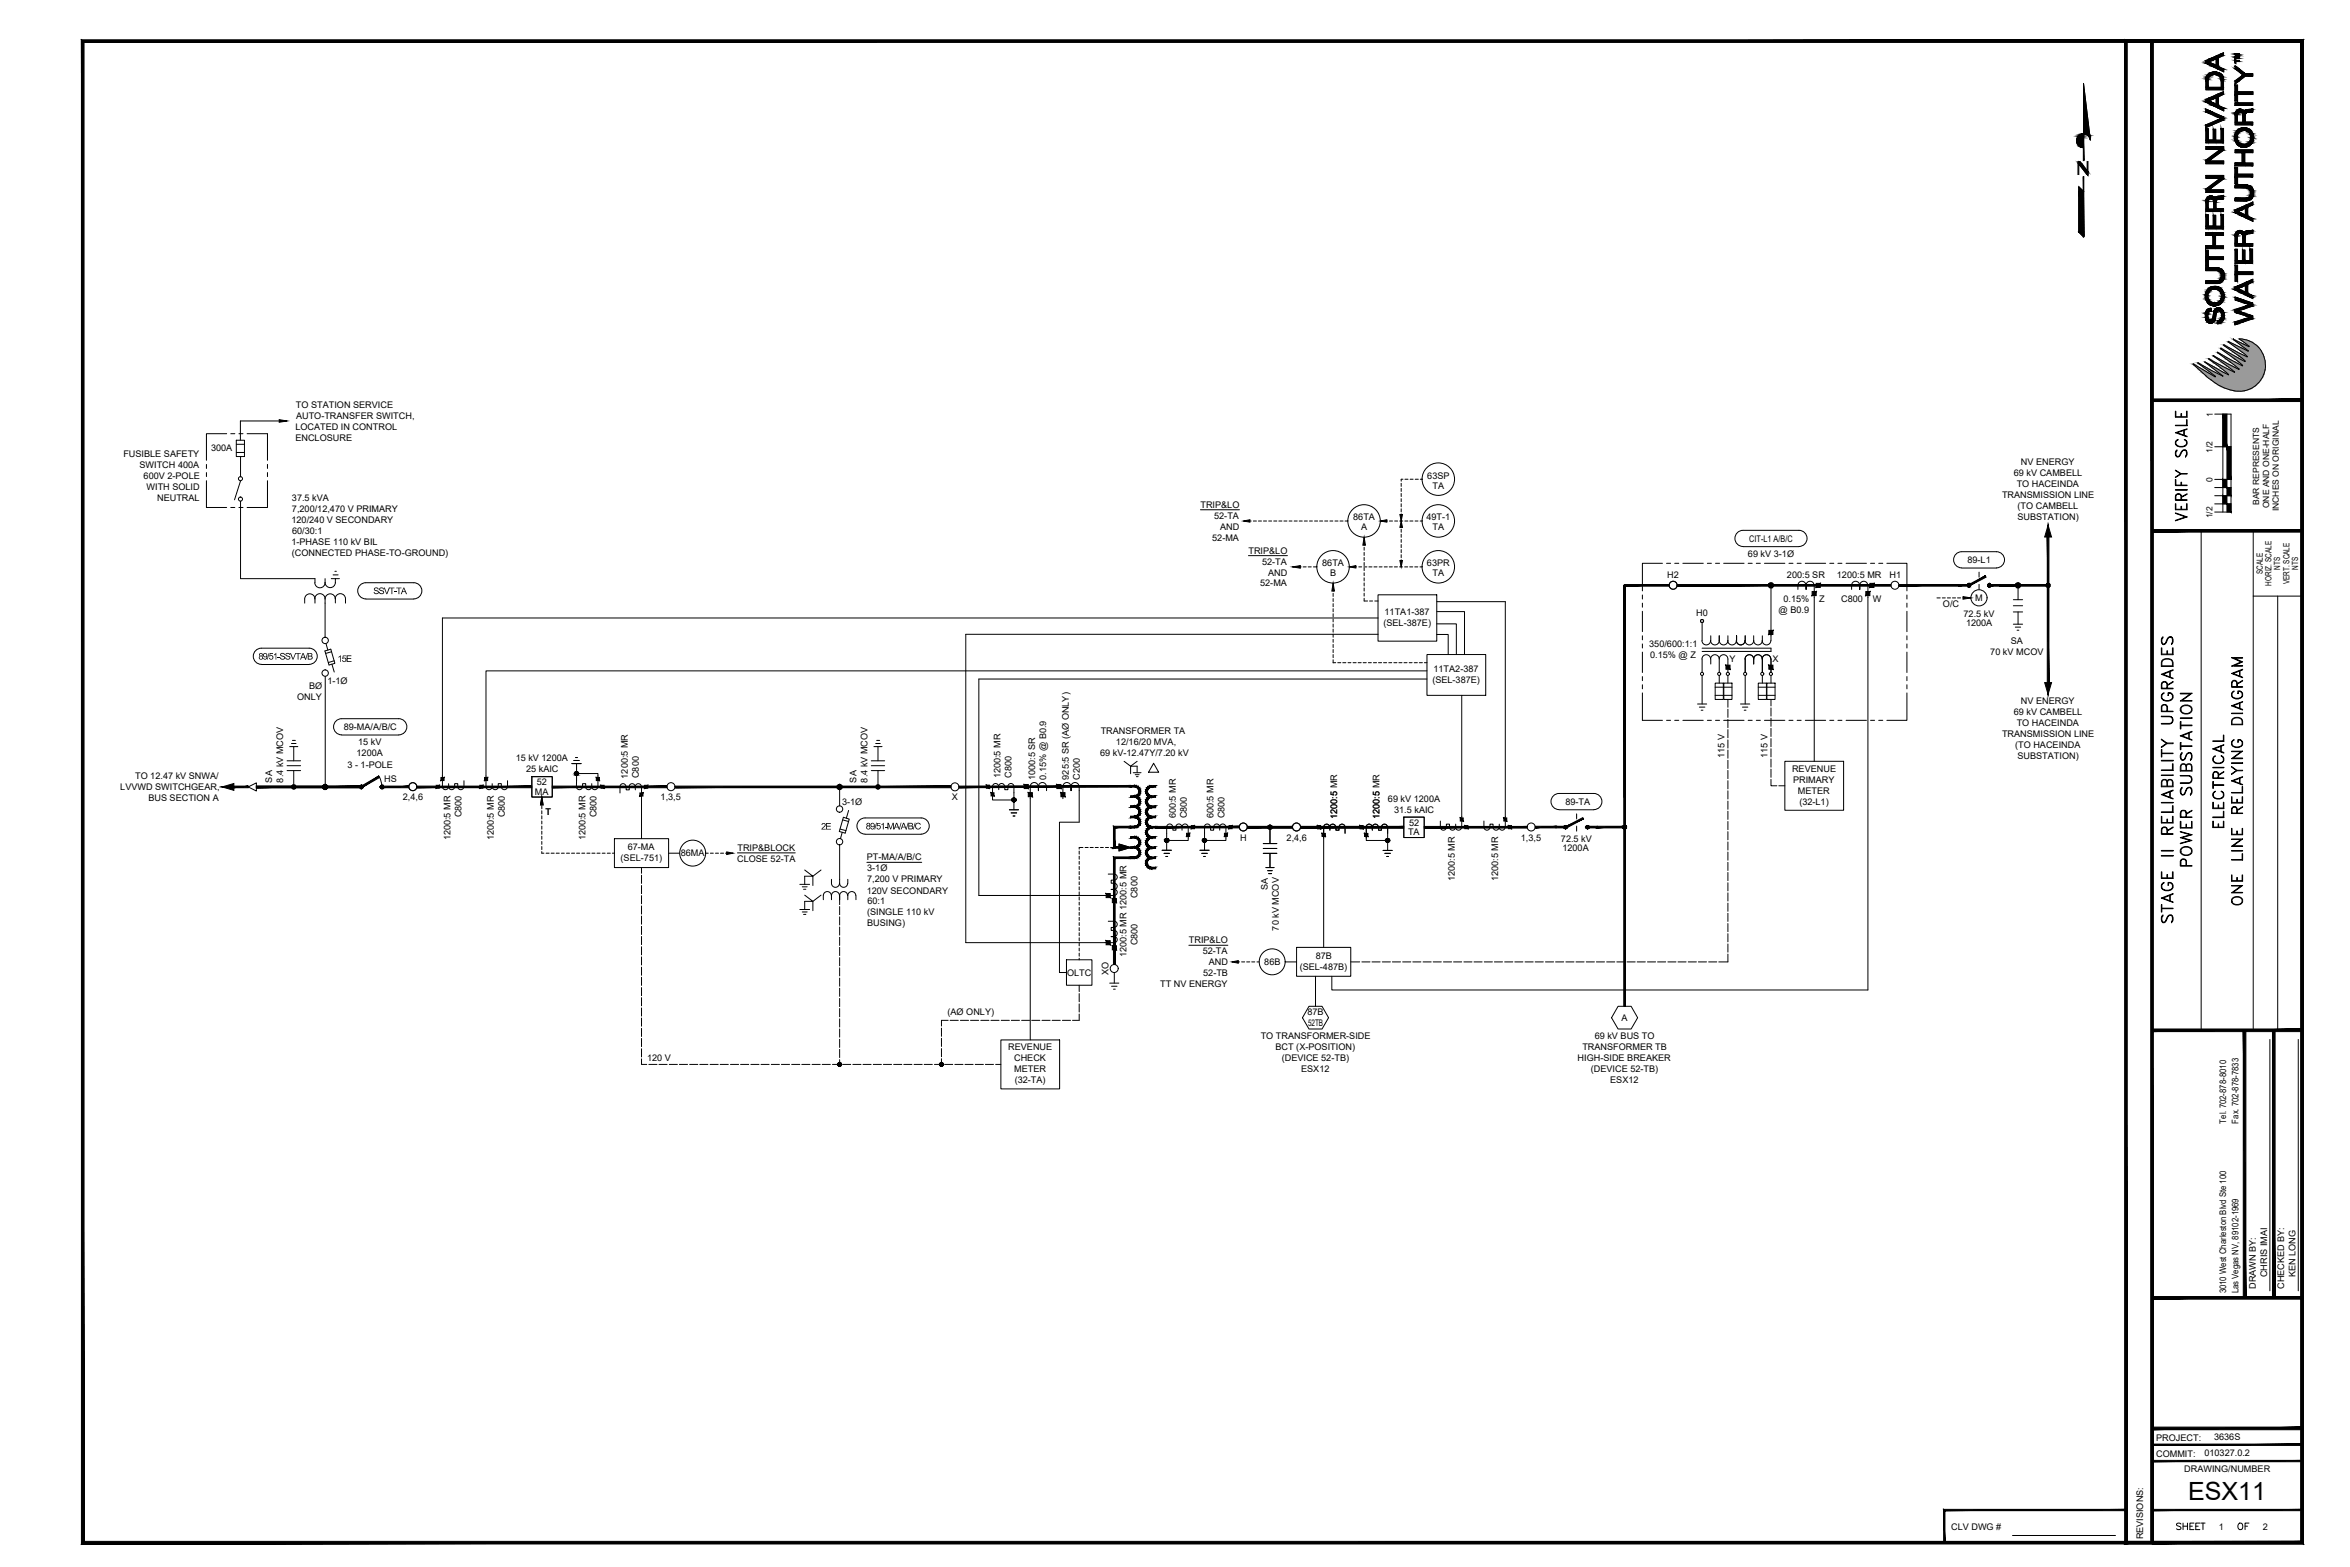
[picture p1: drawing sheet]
<svg xmlns="http://www.w3.org/2000/svg" width="914mm" height="610mm" viewBox="0 0 914 610" stroke-linecap="round" stroke-linejoin="round" font-family="sans-serif">
<defs><g id="words">
<text font-size="9.8" x="851.4" y="583.4">ESX11</text>
<text font-size="7.6" x="807.9" y="68.3">N</text>
<g font-size="3.5">
<text x="115.1" y="158.6">TO STATION SERVICE</text>
<text x="114.9" y="167.2">LOCATED IN CONTROL</text>
<text x="115.2" y="162.9">AUTO-TRANSFER SWITCH,</text>
<text x="114.9" y="171.4">ENCLOSURE</text>
<text x="48" y="177.9">FUSIBLE SAFETY</text>
<text x="82.1" y="175.6">300A</text>
<text x="54.3" y="182.1">SWITCH 400A</text>
<text x="783.6" y="185.2">69 kV CAMBELL</text>
<text x="786.3" y="181">NV ENERGY</text>
<text x="55.9" y="186.4">600V 2-POLE</text>
<text x="57" y="190.7">WITH SOLID</text>
<text x="555.4" y="186.2">63SP</text>
<text x="557.4" y="190.2">TA</text>
<text x="784.7" y="189.5">TO HACEINDA</text>
<text x="61.2" y="194.9">NEUTRAL</text>
<text x="113.6" y="194.9">37.5 kVA</text>
<text x="467.1" y="197.5">TRIP&amp;LO</text>
<text x="779" y="193.8">TRANSMISSION LINE</text>
<text x="113.4" y="203.5">120/240 V SECONDARY</text>
<text x="113.6" y="199.2">7,200/12,470 V PRIMARY</text>
<text x="472.4" y="201.8">52-TA</text>
<text x="526.5" y="202.4">86TA</text>
<text x="555.1" y="202.4">49T-1</text>
<text x="785" y="202.3">SUBSTATION)</text>
<text x="785.1" y="198.1">(TO CAMBELL</text>
<text x="113.7" y="207.8">60/30:1</text>
<text x="474.8" y="206.1">AND</text>
<text x="529.6" y="206.4">A</text>
<text x="557.4" y="206.4">TA</text>
<text x="113.4" y="212">1-PHASE 110 kV BIL</text>
<text x="471.7" y="210.3">52-MA</text>
<text x="485.8" y="215.4">TRIP&amp;LO</text>
<text x="680.7" y="210.8">CIT-L1 A/B/C</text>
<text x="113.5" y="216.3">(CONNECTED PHASE-TO-GROUND)</text>
<text x="491.1" y="219.6">52-TA</text>
<text x="514.5" y="220.3">86TA</text>
<text x="555.2" y="220.3">63PR</text>
<text x="680.1" y="216.9">69 kV 3-1Ø</text>
<text x="765.6" y="219.1">89-L1</text>
<text x="493.5" y="223.9">AND</text>
<text x="517.5" y="224.2">B</text>
<text x="557.4" y="224.2">TA</text>
<text x="648.7" y="224.9">H2</text>
<text x="695.3" y="224.8">200:5 SR</text>
<text x="714.8" y="224.8">1200:5 MR</text>
<text x="735.3" y="224.9">H1</text>
<text x="146" y="231.1">ST</text>
<text x="490.3" y="228.2">52-MA</text>
<text x="768.6" y="233.9">M</text>
<text x="538.7" y="239.1">11TA1-387</text>
<text x="660" y="239.7">H0</text>
<text x="692.1" y="238.5">@ B0.9</text>
<text x="694" y="234.2">0.15%</text>
<text x="707.9" y="234.2">Z</text>
<text x="716.4" y="234.2">C800</text>
<text x="728.8" y="234.2">W</text>
<text x="756" y="236.1">O/C</text>
<text x="764" y="240">72.5 kV</text>
<text x="538.3" y="243.4">(SEL-387E)</text>
<text x="765" y="243.6">1200A</text>
<text x="641.7" y="251.6">350/600:1:1</text>
<text x="782.4" y="250.6">SA</text>
<text x="100.9" y="256.6">9V/</text>
<text x="131.7" y="257.5">5</text>
<text x="642.1" y="255.9">0.15% @ Z</text>
<text x="672.9" y="257.6">Y</text>
<text x="689.7" y="257.6">X</text>
<text x="774.4" y="254.8">70 kV MCOV</text>
<text x="557.8" y="261.4">11TA2-387</text>
<text x="120.3" y="268.2">BØ</text>
<text x="127.4" y="266.1">1-1Ø</text>
<text x="557.3" y="265.6">(SEL-387E)</text>
<text x="115.6" y="272.5">ONLY</text>
<text x="786.3" y="274">NV ENERGY</text>
<text x="783.6" y="278.3">69 kV CAMBELL</text>
<text x="133.7" y="284">89-MA/A/B/C</text>
<text x="428.3" y="285.7">TRANSFORMER TA</text>
<text x="779" y="286.8">TRANSMISSION LINE</text>
<text x="784.7" y="282.5">TO HACEINDA</text>
<text x="139.4" y="289.8">15 kV</text>
<text x="434.2" y="289.9">12/16/20 MVA,</text>
<text x="784.1" y="291.1">(TO HACEINDA</text>
<text x="135.2" y="298.6">3 - 1-POLE</text>
<text x="138.7" y="294.1">1200A</text>
<text x="200.7" y="296.2">15 kV 1200A</text>
<text x="428.1" y="294.3">69 kV-12.47Y/7.20 kV</text>
<text x="671" y="294.9" transform="rotate(-90 671 294.9)">115 V</text>
<text x="687.8" y="294.9" transform="rotate(-90 687.8 294.9)">115 V</text>
<text x="785" y="295.3">SUBSTATION)</text>
<text x="52.6" y="303.1">TO 12.47 kV SNWA/</text>
<text x="105.9" y="304.4" transform="rotate(-90 105.9 304.4)">SA</text>
<text x="110.2" y="304.4" transform="rotate(-90 110.2 304.4)">8.4 kV MCOV</text>
<text x="149.5" y="304">HS</text>
<text x="204.7" y="300.4">25 kAIC</text>
<text x="208.9" y="305.4">52</text>
<text x="244.3" y="302.9" transform="rotate(-90 244.3 302.9)">1200:5 MR</text>
<text x="248.6" y="302.7" transform="rotate(-90 248.6 302.7)">C800</text>
<text x="333.2" y="304.4" transform="rotate(-90 333.2 304.4)">SA</text>
<text x="337.5" y="304.4" transform="rotate(-90 337.5 304.4)">8.4 kV MCOV</text>
<text x="389.3" y="302.8" transform="rotate(-90 389.3 302.8)">1200:5 MR</text>
<text x="393.6" y="302.6" transform="rotate(-90 393.6 302.6)">C800</text>
<text x="402.8" y="303.5" transform="rotate(-90 402.8 303.5)">1000:5 SR</text>
<text x="407.1" y="303.3" transform="rotate(-90 407.1 303.3)">0.15% @ B0.9</text>
<text x="415.9" y="303.3" transform="rotate(-90 415.9 303.3)">925:5 SR (AØ ONLY)</text>
<text x="420.2" y="303.3" transform="rotate(-90 420.2 303.3)">C200</text>
<text x="697.3" y="300.2">REVENUE</text>
<text x="697.7" y="304.5">PRIMARY</text>
<text x="46.8" y="307.4">LVVWD SWITCHGEAR,</text>
<text x="57.7" y="311.7">BUS SECTION A</text>
<text x="156.8" y="311.3">2,4,6</text>
<text x="208.1" y="309.2">MA</text>
<text x="257" y="311.3">1,3,5</text>
<text x="370.4" y="311.4">X</text>
<text x="540.1" y="311.9">69 kV 1200A</text>
<text x="699.6" y="308.7">METER</text>
<text x="179.5" y="317.9" transform="rotate(-90 179.5 317.9)">C800</text>
<text x="196.5" y="317.9" transform="rotate(-90 196.5 317.9)">C800</text>
<text x="212.2" y="316.9">T</text>
<text x="232.1" y="317.9" transform="rotate(-90 232.1 317.9)">C800</text>
<text x="327.7" y="313.1">3-1Ø</text>
<text x="542.5" y="316.2">31.5 kAIC</text>
<text x="609.1" y="313.1">89-TA</text>
<text x="700.2" y="313">(32-L1)</text>
<text x="319.5" y="322.7">2</text>
<text x="337.3" y="322.6">1/B</text>
<text x="457.5" y="318.3" transform="rotate(-90 457.5 318.3)">600:5 MR</text>
<text x="461.8" y="318.4" transform="rotate(-90 461.8 318.4)">C800</text>
<text x="472.2" y="318.3" transform="rotate(-90 472.2 318.3)">600:5 MR</text>
<text x="476.4" y="318.4" transform="rotate(-90 476.4 318.4)">C800</text>
<text x="520.3" y="318.6" transform="rotate(-90 520.3 318.6)">1200:5</text>
<text x="520.3" y="318.6" transform="rotate(-90 520.3 318.6)">1200:5 MR</text>
<text x="536.8" y="318.6" transform="rotate(-90 536.8 318.6)">1200:5</text>
<text x="536.8" y="318.6" transform="rotate(-90 536.8 318.6)">1200:5 MR</text>
<text x="548.3" y="321.2">52</text>
<text x="175.3" y="327" transform="rotate(-90 175.3 327)">1200:5 MR</text>
<text x="192.2" y="327" transform="rotate(-90 192.2 327)">1200:5 MR</text>
<text x="227.8" y="327" transform="rotate(-90 227.8 327)">1200:5 MR</text>
<text x="482.5" y="327.1">H</text>
<text x="500.6" y="327.1">2,4,6</text>
<text x="547.9" y="325">TA</text>
<text x="591.8" y="327.1">1,3,5</text>
<text x="607.4" y="327.5">72.5 kV</text>
<text x="241.5" y="335">(SEL-751)</text>
<text x="244.3" y="330.6">67-MA</text>
<text x="264.9" y="333.2">86MA</text>
<text x="286.8" y="335.3">CLOSE 52-TA</text>
<text x="287" y="331">TRIP&amp;BLOCK</text>
<text x="337.3" y="334.7">PT-MA/A/B/C</text>
<text x="607.9" y="331.2">1200A</text>
<text x="337.4" y="339">3-1Ø</text>
<text x="337.2" y="347.6">120V SECONDARY</text>
<text x="337.4" y="343.3">7,200 V PRIMARY</text>
<text x="493.3" y="346.1" transform="rotate(-90 493.3 346.1)">SA</text>
<text x="566" y="342.7" transform="rotate(-90 566 342.7)">1200:5 MR</text>
<text x="583" y="342.7" transform="rotate(-90 583 342.7)">1200:5 MR</text>
<text x="337.5" y="351.9">60:1</text>
<text x="442.6" y="349.4" transform="rotate(-90 442.6 349.4)">C800</text>
<text x="337.4" y="356.1">(SINGLE 110 kV</text>
<text x="337.4" y="360.4">BUSING)</text>
<text x="497.6" y="362" transform="rotate(-90 497.6 362)">70 kV MCOV</text>
<text x="442.6" y="367.7" transform="rotate(-90 442.6 367.7)">C800</text>
<text x="462.6" y="367">TRIP&amp;LO</text>
<text x="468" y="371.2">52-TA</text>
<text x="438.3" y="372.4" transform="rotate(-90 438.3 372.4)">1200:5 MR 1200:5 MR</text>
<text x="470.3" y="375.5">AND</text>
<text x="491.9" y="375.5">86B</text>
<text x="505.7" y="377.3">(SEL-487B)</text>
<text x="511.9" y="372.9">87B</text>
<text x="415.2" y="379.5">OLTC</text>
<text x="431.3" y="379.2" transform="rotate(-90 431.3 379.2)">XO</text>
<text x="451.4" y="384">TT NV ENERGY</text>
<text x="468.2" y="379.7">52-TB</text>
<text x="368.7" y="395">(AØ ONLY)</text>
<text x="508.8" y="395">87B</text>
<text x="509" y="399.3">52TB</text>
<text x="630.9" y="397.2">A</text>
<text x="490.5" y="404.2">TO TRANSFORMER-SIDE</text>
<text x="620.5" y="404.2">69 kV BUS TO</text>
<text x="251.8" y="412.8">120 V</text>
<text x="392.3" y="408.6">REVENUE</text>
<text x="394.6" y="412.9">CHECK</text>
<text x="496.3" y="408.4">BCT (X-POSITION)</text>
<text x="498.7" y="412.7">(DEVICE 52-TB)</text>
<text x="613.9" y="412.7">HIGH-SIDE BREAKER</text>
<text x="615.7" y="408.4">TRANSFORMER TB</text>
<text x="394.6" y="417.1">METER</text>
<text x="506.3" y="417">ESX12</text>
<text x="619" y="417">(DEVICE 52-TB)</text>
<text x="394.8" y="421.4">(32-TA)</text>
<text x="626.6" y="421.3">ESX12</text>
<text x="866.3" y="437.1" transform="rotate(-90 866.3 437.1)">Tel. 702-878-8010</text>
<text x="871" y="437.1" transform="rotate(-90 871 437.1)">Fax. 702-878-7833</text>
<text x="882.2" y="496.8" transform="rotate(-90 882.2 496.8)">CHRIS IMAI</text>
<text x="893.2" y="496.8" transform="rotate(-90 893.2 496.8)">KEN LONG</text>
<text x="866.3" y="503.2" transform="rotate(-90 866.3 503.2)">3010 West Charleston Blvd Ste 100</text>
<text x="871" y="503.2" transform="rotate(-90 871 503.2)">Las Vegas NV, 89102-1969</text>
<text x="877.7" y="501.5" transform="rotate(-90 877.7 501.5)">DRAWN BY:</text>
<text x="888.7" y="501.5" transform="rotate(-90 888.7 501.5)">CHECKED BY:</text>
<text x="839" y="560.5">PROJECT:</text>
<text x="861.5" y="560.1">3636S</text>
<text x="839" y="566.9">COMMIT:</text>
<text x="857.8" y="566.5">010327.0.2</text>
<text x="849.9" y="572.8">DRAWING/NUMBER</text>
<text x="759.2" y="595.3">CLV DWG #</text>
<text x="833.9" y="598.9" transform="rotate(-90 833.9 598.9)">REVISIONS:</text>
<text x="863.4" y="595.1">1</text>
<text x="880.5" y="595.1">2</text>
</g>
<g font-size="3.3">
<text x="861" y="162.1" transform="rotate(-90 861 162.1)">1</text>
<text x="860.9" y="176.3" transform="rotate(-90 860.9 176.3)">1/2</text>
<text x="860.9" y="187.5" transform="rotate(-90 860.9 187.5)">0</text>
<text x="879" y="196.5" transform="rotate(-90 879 196.5)">BAR REPRESENTS</text>
<text x="882.9" y="197.7" transform="rotate(-90 882.9 197.7)">ONE AND ONE-HALF</text>
<text x="860.9" y="201.7" transform="rotate(-90 860.9 201.7)">1/2</text>
<text x="886.7" y="198.9" transform="rotate(-90 886.7 198.9)">INCHES ON ORIGINAL</text>
<text x="887.2" y="221.7" transform="rotate(-90 887.2 221.7)">NTS</text>
<text x="894.2" y="221.7" transform="rotate(-90 894.2 221.7)">NTS</text>
<text x="880.5" y="223.3" transform="rotate(-90 880.5 223.3)">SCALE</text>
<text x="883.8" y="227.8" transform="rotate(-90 883.8 227.8)">HORIZ. SCALE</text>
<text x="890.8" y="227.3" transform="rotate(-90 890.8 227.3)">VERT. SCALE</text>
</g>
</g></defs>
<!-- layer: G-ANNO-SYMB -->
<g fill="#000" stroke="#000" stroke-width=".39">
<path d="M810.7 32.4l2.4 19.7h-2.4zM809.8 57.3l.9 .1zM810.3 52.1h.4zM813.2 54l.2 .4zM808.8 62.9h.5zM808.8 63.8h1.3l2.3 2.9zM808.9 72.6l1.8 1.8h-1.8zM808.9 74.4h1.8v15.9z"/>
<path d="M809.8 57.3l.9 .1zM810.2 57.4l.5 .1z"/>
<path d="M810.3 52.1h.4zM810.2 52.1h.5z"/>
<path d="M810.2 52.1l.5 .2zM809.8 52.3h.9z"/>
<path d="M809.8 52.3l.9 .2zM809.3 52.5h1.4z"/>
<path d="M809.3 52.5l1.4 .3v-.3zM808.9 52.8l.4-.3 1.4 .3z"/>
<path d="M808.9 52.8l1.8 .3v-.3zM808.9 52.8l1.8 .3h-2.2z"/>
<path d="M808.5 53.1l2.2 .5v-.5zM808.5 53.1l2.2 .5h-2.4z"/>
<path d="M808.3 53.6l2.4 .4v-.4zM808.3 53.6l2.4 .4h-2.6z"/>
<path d="M808.1 54l2.6 .5v-.5zM808.1 54l2.6 .5h-2.7z"/>
<path d="M808 54.5l2.7 .5v-.5zM808 54.5l2.7 .5h-2.7z"/>
<path d="M808 55l2.7 .5v-.5zM808 55l2.7 .5h-2.6z"/>
<path d="M808.1 55.5l2.6 .4v-.4zM808.1 55.5l2.6 .4h-2.4z"/>
<path d="M808.3 55.9l2.4 .5v-.5zM808.3 55.9l2.4 .5h-2.2z"/>
<path d="M808.5 56.4l2.2 .4v-.4zM808.5 56.4l2.2 .4h-1.8z"/>
<path d="M808.9 56.8l1.8 .3v-.3zM808.9 56.8l1.8 .3h-1.4z"/>
<path d="M809.3 57.1l1.4 .2zM809.3 57.1l1.4 .2z"/>
<path d="M810.7 52.1h2.4zM810.7 52.1h2.4z"/>
<path d="M811.2 52.1l1.9 .2zM811.2 52.1l1.9 .2z"/>
<path d="M811.7 52.3l1.4 .2zM811.7 52.3l1.4 .2z"/>
<path d="M812.1 52.5l1.1 .2-.1-.2zM812.1 52.5l1.1 .2z"/>
<path d="M812.5 52.7l.7 .4v-.4zM812.5 52.7l.7 .4z"/>
<path d="M812.8 53.1l.4 .4v-.4zM812.8 53.1l.4 .4z"/>
<path d="M813.1 53.5l.2 .4zM813.1 53.5l.2 .4z"/>
<path d="M808.8 63.8l2.4 2.9h1.2zM811.2 66.7h1.2v1.6z"/>
<path d="M808.9 74.4v15.9h1.8zM808.9 90.3h1.8v1.8z"/>
<path d="M808.8 62.9l1.3 .9-.8-.9zM808.8 62.9l1.3 .9h-1.3z"/>
<path d="M810.6 52.1l.2 10.4zM810.6 52.1l.2 10.4z"/>
<path d="M810.6 68.7v23.4h.2zM810.6 68.7l.2 23.4z"/>
</g>
<path d="M810.7 57.4a2.68 2.68 0 0 1-2.7-2.6 2.68 2.68 0 0 1 2.4-2.7 2.68 2.68 0 0 1 2.9 2.4l-2.6-22.1v25.1M808.8 62.9h.5l3.1 3.8v1.6l-3.6-4.5zM808.9 72.6l1.8 1.8v17.7l-1.8-1.8z" fill="none" stroke="#000" stroke-width=".39"/>
<!-- layer: E-POWER BUS -->
<g fill="#000" stroke="#000" stroke-width=".39">
<path d="M632.1 227.4v.6l17.4-.6zM632.1 228l17.4-.6v.6z"/>
<path d="M652.7 227.4v.6l83.1-.6zM652.7 228l83.1-.6v.6z"/>
<path d="M738.9 227.4v.6l23.2-.6zM738.9 228l23.2-.6v.6z"/>
<path d="M778.1 227.4v.6l18.8-.6zM778.1 228l18.8-.6v.6z"/>
<path d="M796.6 208.9v56.7h.6zM796.6 208.9h.6v56.7z"/>
<path d="M91 306.5h5.6v-.7zM91 305.8h5.6l-5.6 .7z"/>
<path d="M99.8 306.5h40.9v-.7zM99.8 305.8h40.9l-40.9 .7z"/>
<path d="M99.8 306.5h40.9v-.7zM99.8 305.8h40.9l-40.9 .7z"/>
<path d="M148.6 305.8v.7l10.5-.7zM148.6 306.5l10.5-.7v.7z"/>
<path d="M162.2 305.8v.7l44.7-.7zM162.2 306.5l44.7-.7v.7z"/>
<path d="M214.9 305.8v.7l44.6-.7zM214.9 306.5l44.6-.7v.7z"/>
<path d="M262.7 305.8v.7l107.3-.7zM262.7 306.5l107.3-.7v.7z"/>
<path d="M373.2 306.5l66.7-.3v-.6zM373.2 305.8l66.7-.2-66.7 .9z"/>
<path d="M631.8 227.7v82.4h.7zM631.8 227.7h.7v82.4z"/>
<path d="M449.6 322.1h32.6v-.7zM449.6 321.5l32.6-.1-32.6 .7z"/>
<path d="M485.4 321.5v.6l17.5-.6zM485.4 322.1l17.5-.6v.6z"/>
<path d="M485.4 321.5v.6l17.5-.6zM485.4 322.1l17.5-.6v.6z"/>
<path d="M506.1 321.5v.6l40.1-.6zM506.1 322.1l40.1-.6v.6z"/>
<path d="M506.1 321.5v.6l40.1-.6zM506.1 322.1l40.1-.6v.6z"/>
<path d="M554.2 321.5v.6l40-.6zM554.2 322.1l40-.6v.6z"/>
<path d="M597.4 321.4v.7l8.1-.7zM597.4 322.1l8.1-.7v.7z"/>
<path d="M621.5 321.4v.7l10.6-.7zM621.5 322.1l10.6-.7v.7z"/>
<path d="M631.8 227.7v163.8h.7zM631.8 227.7h.7v163.8z"/>
</g>
<!-- layer: E-EQPM -->
<g fill="none" stroke="#000" stroke-width=".39">
<path d="M118.6 233v1.6M122.5 233a2 2 0 0 1 2-2.1 2 2 0 0 1 2 2.1 2 2 0 0 1 2-2 2 2 0 0 1 2 2M122.6 225.1v1.6M122.6 233v1.6M122.6 233a2 2 0 0 0-2.1-2 2 2 0 0 0-1.9 2M126.5 225.1a2.95 2.95 0 0 1-1 3.3 2 2 0 0 1-3-1.7M126.5 233v1.6M130.5 225.1v1.6M130.5 233v1.6M130.5 226.6a2 2 0 0 1-2 2 2 2 0 0 1-2-2M134.4 232.9a2 2 0 0 0-2-2 2 2 0 0 0-2 2.1M134.4 233v1.6"/>
<path d="M536.2 231.4h22.9v18h-22.9zM555.2 254.6h22.9v15.9h-22.9zM662.3 242.3l-.1 6.9a1.68 1.68 0 0 0 1.7 1.7 1.68 1.68 0 0 0 1.7-1.7 1.68 1.68 0 0 0 1.7 1.7 1.68 1.68 0 0 0 1.7-1.7M662.3 252.2h26.8v1.2h-26.8M665.7 247.3v1.9M665.7 256.4v1.9M669 256.4a1.68 1.68 0 0 0-1.7-1.7 1.68 1.68 0 0 0-1.7 1.7 1.68 1.68 0 0 0-1.7-1.7 1.68 1.68 0 0 0-1.7 1.7l.1 5.2M669 256.4a1.68 1.68 0 0 1 1.7-1.7 1.68 1.68 0 0 1 1.6 1.7v5.2M669 247.3v1.9M669 256.4v5.2M672.3 249.2a1.68 1.68 0 0 0 1.7 1.7 1.68 1.68 0 0 0 1.6-1.7M672.3 247.3a3.2 3.2 0 0 1-.5 3.1 1.68 1.68 0 0 1-1.8 .4 1.68 1.68 0 0 1-1-1.6"/>
<path d="M675.7 249.2v-1.9v1.9M675.7 247.3v1.9M679.1 247.3v1.9M679.1 256.4v5.2M682.4 256.4a1.68 1.68 0 0 0-1.7-1.7 1.68 1.68 0 0 0-1.7 1.7M682.4 249.2a1.68 1.68 0 0 1-1.7 1.7 1.68 1.68 0 0 1-1.7-1.7 1.68 1.68 0 0 1-1.7 1.7 1.68 1.68 0 0 1-1.7-1.7M682.4 247.3v1.9M682.4 256.4v1.9M682.4 256.4a1.68 1.68 0 0 1 1.7-1.7 1.68 1.68 0 0 1 1.6 1.7M682.4 249.2a1.68 1.68 0 0 0 1.6 1.7 1.68 1.68 0 0 0 1.7-1.7M685.7 247.3v1.9M685.7 256.4v5.2"/>
<path d="M689 256.4a1.68 1.68 0 0 0-1.6-1.7 1.68 1.68 0 0 0-1.7 1.7M689 249.2a1.68 1.68 0 0 1-1.6 1.7 1.68 1.68 0 0 1-1.7-1.7M689.1 247.3v1.9M689.1 256.4v5.2M662.3 262.8v11.1M669 262.8v2.9M672.3 262.8v2.9M679.1 262.8v11.1M685.7 262.8v2.9M689.1 262.8v2.9M111.7 296h5.3M111.7 297.9h5.3"/>
<path d="M111.7 299.8h5.3M112.7 290.4h3.2M113.4 289.2h1.8M113.8 288h1.1M339 296h5.2M339 297.9h5.2M339 299.8h5.2M340 290.4h3.2M340.7 289.2h1.8M341.1 288h1.2M694.5 296.2h22.9v19h-22.9zM96.6 306.1l3.2-1.6v3.2z"/>
<path d="M147.5 302.1l.7 1.7 .4 2.3M206.9 302.1h8v8h-8zM448.1 305.6v.7M546.2 317.9h8v7.9h-8zM239.1 326.3h21.1v11.2h-21.1zM313.1 338.5l3.2 2.4h-3.2M319.5 338.5l-3.2 2.4v3.6M448.1 337.4v.6M491.6 332h5.2M491.6 330.1h5.2M491.6 328.2h5.2M492.6 337.5h3.1"/>
<path d="M493.3 338.7h1.7M493.6 339.9h1.2M313.1 348.2l3.2 2.4h-3.2M319.5 348.2l-3.2 2.4v3.7M415 373.4h9.9v9.9h-9.9zM504.5 368.6h21.1v11.2h-21.1zM389.4 404.6h22.9v19h-22.9z"/>
<circle cx="651" cy="227.7" r="1.56"/>
<circle cx="737.3" cy="227.7" r="1.56"/>
<circle cx="662.3" cy="241.6" r=".6"/>
<circle cx="662.3" cy="262.2" r=".6"/>
<circle cx="668.9" cy="262.2" r=".6"/>
<circle cx="672.3" cy="262.2" r=".6"/>
<circle cx="679" cy="262.2" r=".6"/>
<circle cx="685.7" cy="262.2" r=".6"/>
<circle cx="689.1" cy="262.2" r=".6"/>
<circle cx="160.6" cy="306" r="1.56"/>
<circle cx="261.1" cy="306" r="1.56"/>
<circle cx="371.6" cy="306.1" r="1.56"/>
<circle cx="269.5" cy="331.9" r="5"/>
<circle cx="483.8" cy="321.7" r="1.56"/>
<circle cx="504.5" cy="321.7" r="1.56"/>
<circle cx="595.8" cy="321.7" r="1.56"/>
<circle cx="433.5" cy="376.8" r="1.56"/>
<circle cx="495" cy="374.2" r="5"/>
</g>
<!-- layer: E-WIRING -->
<g fill="none" stroke="#000" stroke-width=".39">
<path d="M93.6 177.6v7.9M111.7 163.8h-18.2v7.5M93.6 195v30.1h29M126.5 234.6v13.3M559.1 237.9h10.7v16.7M559.1 234.1h26.6v83.5M689.1 227.7v19.6M705.9 232.5v63.7M726.8 232.5v152.6h-208.6v-5.3M536.3 246.8h-160.5v119.9h54.2M536.3 240.4h-364.2v61.5M559.1 242.7h7.6v11.9"/>
<path d="M559.1 246.8h4.4v7.8M126.6 263.1v43M555.2 261h-366.1v40.9M555.2 264.2h-174.3v84.2h49.1M568.8 270.5v47.1M114.3 290.4v5.6M114.3 299.8v6.3M224.3 297.1v6.6M341.6 290.4v5.6M341.6 299.8v6.3M224.3 300.9h8.4v1M249.6 310.3v16"/>
<path d="M326.7 306.1v7.4M386.2 310.3v.9h8.3M394.5 308.4v6.6M400.9 310.7v93.9M419.9 307.6v12.2h-7.7v58.5h2.8M260.2 331.9h4.3M326.7 328.7v13.4M454 324.2v6.6M462.3 326v1h-8.3M468.7 324.2v6.6M477 326v1h-8.3M494.2 321.8v6.4"/>
<path d="M494.2 332v5.5M515 326v42.6M531.6 326v1h8.3M539.9 324.2v6.6M433.6 378.4v4.1M500.1 374.2h4.4M511.9 379.8v11.7"/>
</g>
<!-- layer: E-EQPM -->
<g fill="#000" stroke="#000" stroke-width=".39">
<path d="M705.1 231.7l1.6-1.6v1.6zM705.1 230.1v1.6l1.6-1.6z"/>
<path d="M706.7 228.5l1.6-1.6v1.6zM706.7 226.9v1.6l1.6-1.6z"/>
<path d="M726 231.7l1.6-1.6v1.6zM726 230.1v1.6l1.6-1.6z"/>
<path d="M729.2 226.9v1.6h-1.6zM727.6 226.9v1.6l1.6-1.6z"/>
<path d="M796.1 227.7l.1 .4 .7-.4zM796.2 228.1l.7-.4-.4 .7zM796.9 227.7l-.4 .7 .4 .1z"/>
<path d="M796.9 227.7v.8l.4-.1zM796.9 227.7l.7 .4-.3 .3zM796.9 227.7l.7 .4 .1-.4z"/>
<path d="M796.5 227l.4 .7v-.8zM796.5 227l.4 .7-.7-.4zM796.2 227.3l-.1 .4h.8z"/>
<path d="M796.9 227.7h.8l-.1-.4zM797.3 227l.3 .3-.7 .4zM796.9 226.9v.8l.4-.7z"/>
<path d="M688.3 245.2h1.6l-1.6 1.6zM689.9 245.2l-1.6 1.6h1.6z"/>
<path d="M671.6 258.8v1.5h1.6zM671.6 258.8h1.6v1.5z"/>
<path d="M688.3 258.8v1.5h1.6zM688.3 258.8h1.6v1.5z"/>
<path d="M113.5 306.1l.1 .4 .7-.4zM113.6 306.5l.7-.4-.4 .7zM114.3 306.1l-.4 .7 .4 .2z"/>
<path d="M113.9 305.4l.4 .7v-.7zM113.6 305.8l.3-.4 .4 .7zM113.6 305.8l-.1 .3h.8z"/>
<path d="M114.3 306.1v.9l.4-.2zM114.3 306.1l.7 .4-.3 .3zM114.3 306.1l.7 .4 .1-.4z"/>
<path d="M114.3 306.1h.8l-.1-.3zM114.7 305.4l.3 .4-.7 .3zM114.3 305.4v.7l.4-.7z"/>
<path d="M140.5 305.9l.3 .6 6.6-4.6zM140.8 306.5l6.6-4.6 .3 .6z"/>
<path d="M340.9 306.1v.4l.7-.4zM340.9 306.5l.7-.4-.4 .7zM341.6 306.1l-.4 .7 .4 .2z"/>
<path d="M341.2 305.4l.4 .7v-.7zM341.2 305.4l.4 .7-.7-.3zM340.9 305.8v.3h.7z"/>
<path d="M341.6 306.1v.9l.4-.2zM341.6 306.1l.7 .4-.3 .3zM341.6 306.1l.7 .4 .2-.4z"/>
<path d="M341.6 306.1h.9l-.2-.3zM342 305.4l.3 .4-.7 .3zM341.6 305.4v.7l.4-.7z"/>
<path d="M398.5 305.2v1.6h1.6zM398.5 305.2h1.6v1.6z"/>
<path d="M400.1 308.4v1.5h1.6zM400.1 308.4h1.6v1.5z"/>
<path d="M411.2 305.2v1.6h1.6zM411.2 305.2h1.6v1.6z"/>
<path d="M412.8 308.4v1.5h1.6zM412.8 308.4h1.6v1.5z"/>
<path d="M441.5 317.5l.7 .5-.7 .1zM441.5 317.5l.7 .5-.2-.6zM442 317.4l.8 .3-.6 .3zM442 317.4l.8 .3-.3-.5zM442.5 317.2h.9l-.6 .5zM442.8 316.8l-.3 .4h.9zM442.8 316.8l.9-.3-.3 .7zM443.1 316.4l-.3 .4 .9-.3zM443.1 316.4l.7-.6-.1 .7zM443.2 315.8l-.1 .6 .7-.6zM443.7 315.1l.1 .7h-.6zM443.1 315.3l.1 .5 .5-.7zM443.4 314.5l.3 .6-.6 .2zM442.9 314.8l.2 .5 .3-.8zM442.9 313.9l.5 .6-.5 .3zM442.9 313.9l-.4 .6 .4 .3zM442.3 313.6l.6 .3-.4 .6zM442.3 313.6l-.3 .6 .5 .3zM441.5 313.5l.8 .1-.3 .6zM441.5 313.5v.6l.5 .1z"/>
<path d="M439.9 314.1h1.6v-.6zM439.9 313.5h1.6l-1.6 .6z"/>
<path d="M439.9 318.1h1.6v-.6zM439.9 317.5h1.6l-1.6 .6z"/>
<path d="M439.9 306.2h1.6v-.6zM439.9 305.6h1.6l-1.6 .6z"/>
<path d="M441.5 309.6l.8 .5-.8 .1zM441.5 309.6l.8 .5-.3-.7zM442 309.4l.9 .4-.6 .3zM442 309.4l.9 .4-.4-.6zM442.5 309.2h.9l-.5 .6zM442.5 309.2h.9l-.5-.3zM442.9 308.9l.8-.4-.3 .7zM443.1 308.4l-.2 .5 .8-.4zM443.1 308.4l.7-.6-.1 .7zM443.2 307.8l-.1 .6 .7-.6zM443.7 307.1l.1 .7h-.6zM443.1 307.3l.1 .5 .5-.7zM443.4 306.5l.3 .6-.6 .2zM442.8 306.9l.3 .4 .3-.8zM442.8 306l.6 .5-.6 .4zM442.8 306l-.3 .5 .3 .4zM442.2 305.7l.6 .3-.3 .5zM442.2 305.7l-.2 .6 .5 .2zM441.5 305.6l.7 .1-.2 .6zM441.5 305.6v.6l.5 .1z"/>
<path d="M439.9 310.2h1.6v-.6zM439.9 309.6h1.6l-1.6 .6z"/>
<path d="M441.5 313.5l.8 .5-.8 .1zM441.5 313.5l.8 .5-.3-.6zM442 313.4l.9 .3-.6 .3zM442 313.4l.9 .3-.4-.5zM442.5 313.2h.9l-.5 .5zM442.5 313.2h.9l-.5-.4zM442.9 312.8l.8-.3-.3 .7zM443.1 312.4l-.2 .4 .8-.3zM443.1 312.4l.7-.6-.1 .7zM443.2 311.8l-.1 .6 .7-.6zM443.7 311.1l.1 .7h-.6zM443.1 311.3l.1 .5 .5-.7zM443.4 310.5l.3 .6-.6 .2zM442.8 310.8l.3 .5 .3-.8zM442.8 309.9l.6 .6-.6 .3zM442.8 309.9l-.3 .6 .3 .3zM442.2 309.6l.6 .3-.3 .6zM442.2 309.6l-.2 .7 .5 .2zM441.5 309.6h.7l-.2 .7zM441.5 309.6v.6l.5 .1z"/>
<path d="M439.9 314.1h1.6v-.6zM439.9 313.5h1.6l-1.6 .6z"/>
<path d="M448.1 313.6v.6l1.5-.6zM448.1 314.2l1.5-.6v.6z"/>
<path d="M448.1 309.6v.6l1.5-.6zM448.1 310.2l1.5-.6v.6z"/>
<path d="M447.4 313.6h.7v.6zM447.4 313.6l.1 .7 .6-.1zM446.7 314l.7-.4 .1 .7zM446.7 314l.4 .5 .4-.2zM446.7 314l.4 .5h-.9zM446.2 314.5l.5 .3 .4-.3zM446.2 314.5l.5 .3-.8 .4zM445.9 315.2l.6 .1 .2-.5zM445.9 315.2l.6 .1-.7 .5zM445.8 315.8h.6l.1-.5zM445.8 315.8h.6l-.5 .7zM446.4 315.8l-.5 .7 .6-.1zM445.9 316.5l.6-.1-.3 .8zM446.5 316.4l-.3 .8 .5-.4zM446.2 317.2l.5-.4v.9zM446.7 316.8v.9l.4-.5zM447.1 317.2l.3 .8-.7-.3zM447.1 317.2l.3 .8 .1-.6zM447.5 317.4l.6 .7-.7-.1zM447.5 317.4l.6 .7v-.6z"/>
<path d="M448.1 313.6v.6l1.5-.6zM448.1 314.2l1.5-.6v.6z"/>
<path d="M447.4 317.6l.7-.1v.6zM447.4 317.6l.1 .6 .6-.1zM446.7 317.9l.7-.3 .1 .6zM446.7 317.9l.4 .6 .4-.3zM446.7 317.9l.4 .6h-.9zM446.2 318.5l.5 .3 .4-.3zM446.2 318.5l.5 .3-.8 .3zM445.9 319.1l.6 .2 .2-.5zM445.9 319.1l.6 .2-.7 .5zM445.8 319.8h.6l.1-.5zM445.8 319.8h.6l-.5 .7zM446.4 319.8l-.5 .7 .6-.1zM445.9 320.5l.6-.1-.3 .8zM446.5 320.4l-.3 .8 .5-.4zM446.2 321.2l.5-.4v.9zM446.7 320.8v.9l.4-.5zM447.1 321.2l.3 .8-.7-.3zM447.1 321.2l.3 .8 .1-.6zM447.5 321.4l.6 .7-.7-.1zM447.5 321.4l.6 .7v-.6z"/>
<path d="M448.1 317.5v.6l1.5-.6zM448.1 318.1l1.5-.6v.6z"/>
<path d="M447.4 309.7l.7-.1v.6zM447.4 309.7l.1 .6 .6-.1zM446.7 310l.7-.3 .1 .6zM446.7 310l.4 .5 .4-.2zM446.7 310l.4 .5h-.9zM446.2 310.5l.5 .4 .4-.4zM446.2 310.5l.5 .4-.8 .2zM445.9 311.1l.6 .2 .2-.4zM445.9 311.1l.6 .2-.7 .5zM445.8 311.8h.6l.1-.5zM445.8 311.8h.6l-.5 .7zM446.4 311.8l-.5 .7 .6-.1zM445.9 312.5l.6-.1-.3 .8zM446.5 312.4l-.3 .8 .5-.3zM446.2 313.2l.5-.3v.9zM446.7 312.9v.9l.4-.6zM447.1 313.2l.3 .9-.7-.3zM447.1 313.2l.3 .9 .1-.7zM447.5 313.4l.6 .8-.7-.1zM447.5 313.4l.6 .8v-.6z"/>
<path d="M447.4 305.7l.7-.1v.7zM447.4 305.7l.1 .6h.6zM446.7 306l.7-.3 .1 .6zM446.7 306l.4 .6 .4-.3zM446.7 306l.4 .6-.9-.1zM446.2 306.5l.5 .4 .4-.3zM446.2 306.5l.5 .4-.8 .3zM445.9 307.2l.6 .2 .2-.5zM445.9 307.2l.6 .2-.7 .5zM445.8 307.9h.6l.1-.5zM445.8 307.9h.6l-.5 .7zM446.4 307.9l-.5 .7 .6-.2zM445.9 308.6l.6-.2-.3 .8zM446.5 308.4l-.3 .8 .5-.3zM446.2 309.2l.5-.3v.9zM446.7 308.9v.9l.4-.6zM447.1 309.2l.3 .9-.7-.3zM447.1 309.2l.3 .9 .1-.6zM447.5 309.5l.6 .7-.7-.1zM447.5 309.5l.6 .7v-.6z"/>
<path d="M448.1 305.6v.7l1.6-.7zM448.1 306.3l1.6-.7v.7z"/>
<path d="M433.3 330h2.1v-.6zM433.3 330l.6-.6h1.5zM433.3 321.4v8.6l.6-.6zM433.3 321.4l.6 .7v7.3zM433.3 321.4l.6 .7 6-.7zM433.9 322.1l6-.7v.7z"/>
<path d="M439.9 322.1h1.6v-.7zM439.9 321.4h1.6l-1.6 .7z"/>
<path d="M439.9 322.1h1.6v-.7zM439.9 321.4h1.6l-1.6 .7z"/>
<path d="M441.5 321.4l.7 .5-.7 .2zM441.5 321.4l.7 .5-.2-.5zM442 321.4l.8 .2-.6 .3zM442 321.4l.8 .2-.3-.5zM442.5 321.1h.9l-.6 .5zM442.8 320.7l-.3 .4h.9zM442.8 320.7l.9-.2-.3 .6zM443.1 320.3l-.3 .4 .9-.2zM443.1 320.3l.7-.5-.1 .7zM443.2 319.8l-.1 .5 .7-.5zM443.7 319.1l.1 .7h-.6zM443.1 319.3l.1 .5 .5-.7zM443.4 318.5l.3 .6-.6 .2zM442.9 318.8l.2 .5 .3-.8zM442.9 317.9l.5 .6-.5 .3zM442.9 317.9l-.4 .6 .4 .3zM442.3 317.6l.6 .3-.4 .6zM442.3 317.6l-.3 .6 .5 .3zM441.5 317.5l.8 .1-.3 .6zM441.5 317.5v.6l.5 .1z"/>
<path d="M441.5 329.4l.7 .5-.7 .1zM441.5 329.4l.7 .5-.2-.6zM442 329.3l.8 .3-.6 .3zM442 329.3l.8 .3-.3-.5zM442.5 329.1h.9l-.6 .5zM442.5 329.1h.9l-.6-.4zM442.8 328.7l.9-.3-.3 .7zM443.1 328.2l-.3 .5 .9-.3zM443.1 328.2l.7-.5-.1 .7zM443.2 327.7l-.1 .5 .7-.5zM443.7 327l.1 .7h-.6zM443.1 327.2l.1 .5 .5-.7zM443.4 326.4l.3 .6-.6 .2zM442.8 326.7l.3 .5 .3-.8zM442.8 325.9l.6 .5-.6 .3zM442.8 325.9l-.3 .5 .3 .3zM442.2 325.5l.6 .4-.3 .5zM442.2 325.5l-.2 .6 .5 .3zM441.5 325.4l.7 .1-.2 .6zM441.5 325.4v.7h.5z"/>
<path d="M439.9 326.1h1.6v-.7zM439.9 325.4h1.6l-1.6 .7z"/>
<path d="M439.9 334h1.6v-.6zM439.9 333.4h1.6l-1.6 .6z"/>
<path d="M433.9 334h7.6v-.6zM433.3 333.4h8.2l-7.6 .6zM433.3 333.4l.6 41.8v-41.2zM433.3 333.4l.6 41.8h-.6z"/>
<path d="M441.5 333.4l.7 .5-.7 .1zM441.5 333.4l.7 .5-.2-.7zM442 333.2l.8 .4-.6 .3zM442 333.2l.8 .4-.3-.5zM442.5 333.1h.9l-.6 .5zM442.5 333.1h.9l-.6-.4zM442.8 332.7l.9-.3-.3 .7zM443.1 332.2l-.3 .5 .9-.3zM443.1 332.2l.7-.5-.1 .7zM443.2 331.7l-.1 .5 .7-.5zM443.7 331l.1 .7h-.6zM443.1 331.2l.1 .5 .5-.7zM443.4 330.3l.3 .7-.6 .2zM442.8 330.7l.3 .5 .3-.9zM442.8 329.8l.6 .5-.6 .4zM442.8 329.8l-.3 .5 .3 .4zM442.2 329.5l.6 .3-.3 .5zM442.2 329.5l-.2 .6 .5 .2zM441.5 329.4l.7 .1-.2 .6zM441.5 329.4v.6l.5 .1z"/>
<path d="M439.9 330h1.6v-.6zM439.9 329.4h1.6l-1.6 .6z"/>
<path d="M447.4 321.6l.7-.1v.6zM447.4 321.6l.1 .6 .6-.1zM446.7 321.9l.7-.3 .1 .6zM446.7 321.9l.4 .6 .4-.3zM446.7 321.9l.4 .6h-.9zM446.2 322.5l.5 .3 .4-.3zM446.2 322.5l.5 .3-.8 .3zM445.9 323.1l.6 .2 .2-.5zM445.9 323.1l.6 .2-.7 .5zM445.8 323.8h.6l.1-.5zM445.8 323.8h.6l-.5 .7zM446.4 323.8l-.5 .7 .6-.2zM445.9 324.5l.6-.2-.3 .8zM446.5 324.3l-.3 .8 .5-.4zM446.2 325.1l.5-.4v.9zM446.7 324.7v.9l.4-.5zM447.1 325.1l.3 .8-.7-.3zM447.1 325.1l.3 .8 .1-.5zM447.5 325.4l.6 .7-.7-.2zM447.5 325.4l.6 .7v-.7z"/>
<path d="M448.1 321.5v.6l1.5-.6zM448.1 322.1l1.5-.6v.6z"/>
<path d="M447.4 325.6l.7-.2v.7zM447.4 325.6l.1 .5h.6zM446.7 325.9l.7-.3 .1 .5zM446.7 325.9l.4 .5 .4-.3zM446.7 325.9l.4 .5h-.9zM446.2 326.4l.5 .4 .4-.4zM446.2 326.4l.5 .4-.8 .2zM445.9 327l.6 .2 .2-.4zM445.9 327l.6 .2-.7 .5zM445.8 327.7h.6l.1-.5zM445.8 327.7h.6l-.5 .8zM446.4 327.7l-.5 .8 .6-.3zM445.9 328.5l.6-.3-.3 .9zM446.5 328.2l-.3 .9 .5-.4zM446.2 329.1l.5-.4v.9zM446.7 328.7v.9l.4-.5zM447.1 329.1l.3 .8-.7-.3zM447.1 329.1l.3 .8 .1-.6zM447.5 329.3l.6 .8-.7-.2zM447.5 329.3l.6 .8v-.7z"/>
<path d="M448.1 325.4v.7l1.5-.7zM448.1 326.1l1.5-.7v.7z"/>
<path d="M447.4 329.5l.7-.1v.7zM447.4 329.5l.1 .6h.6zM446.7 329.9l.7-.4 .1 .6zM446.7 329.9l.4 .5 .4-.3zM446.7 329.9l.4 .5h-.9zM446.2 330.4l.5 .3 .4-.3zM446.2 330.4l.5 .3-.8 .3zM445.9 331l.6 .2 .2-.5zM445.9 331l.6 .2-.7 .5zM445.8 331.7h.6l.1-.5zM445.8 331.7h.6l-.5 .7zM446.4 331.7l-.5 .7 .6-.2zM445.9 332.4l.6-.2-.3 .9zM446.5 332.2l-.3 .9 .5-.4zM446.2 333.1l.5-.4v.9zM446.7 332.7v.9l.4-.5zM447.1 333.1l.3 .8-.7-.3zM447.1 333.1l.3 .8 .1-.6zM447.5 333.3l.6 .7-.7-.1zM447.5 333.3l.6 .7v-.6z"/>
<path d="M448.1 329.4v.7l1.5-.7zM448.1 330.1l1.5-.7v.7z"/>
<path d="M447.4 333.5l.7-.1v.6zM447.4 333.5l.1 .6 .6-.1zM446.7 333.8l.7-.3 .1 .6zM446.7 333.8l.4 .5 .4-.2zM446.7 333.8l.4 .5h-.9zM446.2 334.3l.5 .4 .4-.4zM446.2 334.3l.5 .4-.8 .3zM445.9 335l.6 .2 .2-.5zM445.9 335l.6 .2-.7 .5zM445.8 335.7h.6l.1-.5zM445.8 335.7h.6l-.5 .7zM446.4 335.7l-.5 .7 .6-.2zM445.9 336.4l.6-.2-.3 .9zM446.5 336.2l-.3 .9 .5-.4zM446.2 337.1l.5-.4v.9zM446.7 336.7v.9l.4-.5zM447.1 337.1l.3 .8-.7-.3zM447.1 337.1l.3 .8 .1-.7zM447.5 337.2l.6 .8-.7-.1zM447.5 337.2l.6 .8v-.6z"/>
<path d="M448.1 333.4v.6l1.5-.6zM448.1 334l1.5-.6v.6z"/>
<path d="M448.1 337.4v.6l1.6-.6zM448.1 338l1.6-.6v.6z"/>
<path d="M493.4 321.8l.1 .4 .7-.4zM493.5 322.2l.7-.4-.4 .7zM494.2 321.8l-.4 .7 .4 .1z"/>
<path d="M493.4 321.8l.1 .4 .7-.4zM493.5 322.2l.7-.4-.4 .7zM494.2 321.8l-.4 .7 .4 .1z"/>
<path d="M494.2 321.8v.8l.3-.1zM494.2 321.8l.7 .4-.4 .3zM494.2 321.8l.7 .4 .1-.4z"/>
<path d="M493.8 321.1l.4 .7v-.8zM493.5 321.4l.3-.3 .4 .7zM493.5 321.4l-.1 .4h.8z"/>
<path d="M494.2 321.8v.8l.3-.1zM494.2 321.8l.7 .4-.4 .3zM494.2 321.8l.7 .4 .1-.4z"/>
<path d="M493.8 321.1l.4 .7v-.8zM493.5 321.4l.3-.3 .4 .7zM493.5 321.4l-.1 .4h.8z"/>
<path d="M494.2 321.8h.8l-.1-.4zM494.5 321.1l.4 .3-.7 .4zM494.2 321v.8l.3-.7z"/>
<path d="M494.2 321.8h.8l-.1-.4zM494.5 321.1l.4 .3-.7 .4zM494.2 321v.8l.3-.7z"/>
<path d="M631.3 321.8l.1 .4 .7-.4zM631.4 322.2l.7-.4-.3 .7zM632.1 321.8l-.3 .7 .3 .1z"/>
<path d="M632.1 321.8v.8l.4-.1zM632.1 321.8l.7 .4-.3 .3zM632.1 321.8l.7 .4 .1-.4z"/>
<path d="M631.8 321.1l.3 .7v-.8zM631.4 321.4l.4-.3 .3 .7zM631.4 321.4l-.1 .4h.8z"/>
<path d="M632.1 321.8h.8l-.1-.4zM632.5 321.1l.3 .3-.7 .4zM632.1 321v.8l.4-.7z"/>
</g>
<!-- layer: 0 -->
<g fill="none" stroke="#000" stroke-width=".39">
<path d="M91.9 171.3h3.2v6.3h-3.2zM91.9 172.8h3.2M91.9 176h3.2M93.6 187.1l-2.4 7.3M128.9 225.1h3.2M129.6 223.6h2M130.3 222.2h.6M702.7 227.7a1.56 1.56 0 0 0-1.6-1.6 1.56 1.56 0 0 0-1.5 1.6v1.6M702.8 227.7a1.56 1.56 0 0 1 1.5-1.6 1.56 1.56 0 0 1 1.6 1.6M702.8 227.7v1.6v-1.6M705.9 227.7v4.8M723.6 227.7a1.56 1.56 0 0 0-1.6-1.6 1.56 1.56 0 0 0-1.5 1.6v1.6"/>
<path d="M723.6 227.7v1.6v-1.6M723.6 227.7a1.56 1.56 0 0 1 1.6-1.6 1.56 1.56 0 0 1 1.6 1.6M726.8 227.7v4.8M763.3 220.9a3.1 3.1 0 0 1-3.1-3.1 3.1 3.1 0 0 1 3.1-3.2h13.5a3.1 3.1 0 0 1 3.2 3.2 3.1 3.1 0 0 1-3.2 3.1M763.3 221h13.6M770.1 222.6v1.9M770.1 227.3v2M783.4 238.1h3.6M783.4 233.3h3.6M783.4 235.6h3.6M785.2 227.7v5.6M785.2 238.1v4.7"/>
<path d="M126.4 253.2l2.3-.7 1.6 5.6-2.3 .6zM126.9 250.4l.7 2.5M129 253.6l-2.3 .6M129.2 258.4l.8 3M130 257l-2.2 .7M783.4 242.8h3.6M784.2 244h2.1M784.9 245.2h.7M660.5 273.9h3.6M661.2 275.1h2.2M661.9 276.3h.7M667.4 265.7h3.2v6.4h-3.2z"/>
<path d="M667.4 267.3h3.2M667.4 270.5h3.2M670.8 265.7h3.1v6.4h-3.1zM670.8 267.3h3.1M670.8 270.5h3.1M677.2 273.9h3.6M678 275.1h2.1M678.7 276.3h.7M684.1 265.7h3.2v6.4h-3.2zM684.1 267.3h3.2M684.1 270.5h3.2M687.5 265.7h3.2v6.4h-3.2z"/>
<path d="M687.5 267.3h3.2M687.5 270.5h3.2M222.5 297.1h3.6M223.3 295.8h2.1M224 294.7h.7M437.4 296.2l2.5 1.9 2.6-1.9M448.9 296.9l1.9 3.5h-3.9zM172.1 301.9v4.1a1.17 1.17 0 0 0 1.2 1.2 1.17 1.17 0 0 0 1.2-1.2M174.6 306a1.17 1.17 0 0 0 1.1 1.2 1.17 1.17 0 0 0 1.2-1.2v-1.1h1.2v1.2a1.17 1.17 0 0 0 1.2 1.1 1.17 1.17 0 0 0 1.2-1.2M174.6 304.9v1.2M180.5 303.7v2.4M189.1 301.9v4.1a1.17 1.17 0 0 0 1.2 1.2 1.17 1.17 0 0 0 1.2-1.2"/>
<path d="M191.5 304.9v1.1a1.17 1.17 0 0 0 1.2 1.2 1.17 1.17 0 0 0 1.2-1.2v-1.1h1.2v1.2a1.17 1.17 0 0 0 1.2 1.1 1.17 1.17 0 0 0 1.1-1.2M197.5 303.7v2.4M224.3 303.7v2.3a1.21 1.21 0 0 0 1.2 1.2 1.21 1.21 0 0 0 1.2-1.1v-1.2h1.2v1.2M227.8 306a1.17 1.17 0 0 0 1.2 1.2 1.17 1.17 0 0 0 1.2-1.2M230.3 304.9v1.1a1.17 1.17 0 0 0 1.1 1.2 1.17 1.17 0 0 0 1.2-1.2M232.7 301.9v4.2M243.6 306a1.17 1.17 0 0 0-1.2-1.1 1.17 1.17 0 0 0-1.2 1.1v2.5M243.6 306.1v1.2h1.3v-1.2M247.1 306a1.17 1.17 0 0 0-1.1-1.1 1.17 1.17 0 0 0-1.2 1.1M247.2 306.1v1.2M249.6 306a1.17 1.17 0 0 0-1.2-1.1 1.17 1.17 0 0 0-1.2 1.1M249.6 306.1v4.2"/>
<path d="M327.9 319l2.3 .6M328.2 317.9l2.3 .7-1.6 5.5-2.3-.6zM330.2 315.3l-.9 3M386.2 306v4.3M386.2 306a1.17 1.17 0 0 1 1.2-1.2 1.17 1.17 0 0 1 1.2 1.2 1.17 1.17 0 0 1 1.1-1.2 1.17 1.17 0 0 1 1.2 1.2M388.6 306v1.2M391 306v1.2h1.2v-1.2M392.2 306a1.17 1.17 0 0 1 1.2-1.2 1.17 1.17 0 0 1 1.1 1.2M392.7 315h3.6M393.4 316.2h2.2M394.2 317.4h.7M394.5 306v2.4"/>
<path d="M400.9 306a1.56 1.56 0 0 1 1.5-1.6 1.56 1.56 0 0 1 1.6 1.6M400.9 306v4.7M404.1 306v1.6v-1.6M404.1 306a1.56 1.56 0 0 1 1.5-1.6 1.56 1.56 0 0 1 1.6 1.6M407.2 306v1.6M413.6 306a1.56 1.56 0 0 1 1.5-1.6 1.56 1.56 0 0 1 1.6 1.6 1.59 1.59 0 0 1 1.6-1.6 1.59 1.59 0 0 1 1.6 1.6M413.6 306v4.7M416.8 306v1.6v-1.6M419.9 306v1.6M440.9 300.6h3.1M441.7 301.4h1.5M442.2 302.1h.6"/>
<path d="M442.5 300.6v-2.5h-2.6v2.9M560.5 319.4v2.4a1.17 1.17 0 0 0 1.1 1.2 1.17 1.17 0 0 0 1.2-1.2v-1.2h1.2v1.2a1.17 1.17 0 0 0 1.2 1.2 1.17 1.17 0 0 0 1.2-1.2 1.17 1.17 0 0 0 1.1 1.2 1.17 1.17 0 0 0 1.2-1.2M568.8 317.6v4.2M585.7 317.6v4.2a1.17 1.17 0 0 1-1.2 1.2 1.17 1.17 0 0 1-1.2-1.2 1.17 1.17 0 0 1-1.2 1.2 1.17 1.17 0 0 1-1.1-1.2v-1.2h-1.2v1.2a1.17 1.17 0 0 1-1.2 1.2 1.17 1.17 0 0 1-1.2-1.2v-2.4M606.6 308.7a3.1 3.1 0 0 0-3.1 3.1 3.1 3.1 0 0 0 3.1 3.2M606.7 315h13.5M606.7 308.7h13.5M613.5 316.6v2M620.2 308.7a3.1 3.1 0 0 1 3.1 3.1 3.1 3.1 0 0 1-3.1 3.2M326.9 322.5l2.3 .7M327.7 323.8l-.7 2.5M435.4 328.4l4.5 1.3-4.5 1.3z"/>
<path d="M452.2 330.8h3.6M452.9 332h2.1M453.6 333.2h.7M454 321.7a1.17 1.17 0 0 1 1.1-1.2 1.17 1.17 0 0 1 1.2 1.2M454 321.8v2.4M456.4 321.8v1.2h1.2v-1.2M457.5 321.7a1.17 1.17 0 0 1 1.2-1.2 1.17 1.17 0 0 1 1.2 1.2M459.9 321.7a1.17 1.17 0 0 1 1.2-1.2 1.17 1.17 0 0 1 1.2 1.2M459.9 321.8v1.2M462.3 321.8v4.2M466.9 330.8h3.6M467.6 332h2.2"/>
<path d="M468.3 333.2h.7M468.6 321.7a1.17 1.17 0 0 1 1.2-1.2 1.17 1.17 0 0 1 1.2 1.2M468.7 321.8v2.4M471 321.8v1.2h1.2v-1.2M472.2 321.7a1.17 1.17 0 0 1 1.2-1.2 1.17 1.17 0 0 1 1.2 1.2 1.17 1.17 0 0 1 1.2-1.2 1.17 1.17 0 0 1 1.1 1.2M474.6 321.8v1.2M477 321.8v4.2M517.4 321.8a1.17 1.17 0 0 0-1.2-1.2 1.17 1.17 0 0 0-1.2 1.2v4.2M517.4 321.8a1.17 1.17 0 0 1 1.2-1.2 1.17 1.17 0 0 1 1.1 1.2M517.5 321.8v1.2M519.8 321.8v1.2h1.2v-1.2a1.17 1.17 0 0 1 1.2-1.2 1.17 1.17 0 0 1 1.2 1.2v2.4M531.6 321.8a1.17 1.17 0 0 1 1.1-1.2 1.17 1.17 0 0 1 1.2 1.2"/>
<path d="M531.6 321.8v4.2M534 321.8a1.17 1.17 0 0 1 1.1-1.2 1.17 1.17 0 0 1 1.2 1.2M534 321.8v1.2M538.2 330.8h3.5M538.9 332h2.1M539.6 333.2h.7M539.9 321.8a1.17 1.17 0 0 0-1.2-1.2 1.17 1.17 0 0 0-1.2 1.2v1.2h-1.1v-1.2M539.9 321.8v2.4M566.4 320.6v1.2M583.4 320.6v1.2M613.5 321.4v1.9M311.2 353.8h3.8"/>
<path d="M311.2 344h3.8M312.2 354.8h1.9M312.2 345h1.9M312.7 355.7h.9M312.7 345.9h.9M313.1 340.9v3.1M313.1 350.6v3.2M320.4 348.4a1.56 1.56 0 0 1 1.5-1.6 1.56 1.56 0 0 1 1.6 1.6M320.4 348.4v1.6M323.5 348.4a1.56 1.56 0 0 1 1.6-1.6 1.56 1.56 0 0 1 1.5 1.6M323.5 342.1v1.5a1.56 1.56 0 0 0 1.6 1.6 1.56 1.56 0 0 0 1.5-1.6M323.5 348.4v1.6"/>
<path d="M326.7 342.1v1.5a1.56 1.56 0 0 0 1.6 1.6 1.56 1.56 0 0 0 1.5-1.6l.1-1.5M326.7 348.4a1.59 1.59 0 0 1 1.6-1.6 1.59 1.59 0 0 1 1.6 1.6 1.56 1.56 0 0 1 1.5-1.6 1.56 1.56 0 0 1 1.6 1.6M326.7 348.4v1.6M329.9 348.4v1.6M333.1 348.4v1.6M430 348.4h3.6M431.2 340h2.3a1.17 1.17 0 0 1 1.2 1.2 1.17 1.17 0 0 1-1.1 1.2h-1.2v1.2h1.1a1.17 1.17 0 0 1 1.2 1.2 1.17 1.17 0 0 1-1.2 1.1 1.17 1.17 0 0 1 1.2 1.2 1.17 1.17 0 0 1-1.2 1.2M431.2 358.4h2.3a1.17 1.17 0 0 1 1.2 1.2 1.17 1.17 0 0 1-1.2 1.1M433.6 346h-1.2h1.2M433.5 364.4a1.17 1.17 0 0 1 1.2 1.1 1.17 1.17 0 0 1-1.2 1.2h-3.5M433.6 364.4h-1.2h1.2M433.6 360.8h-1.2v1.1h1.1a1.17 1.17 0 0 1 1.2 1.2 1.17 1.17 0 0 1-1.2 1.2"/>
<path d="M431.8 382.5h3.6M432.5 383.7h2.2M433.3 384.8h.7M509.3 391.5h5.1l2.6 4.4-2.6 4.4h-5.1l-2.5-4.4zM629.6 391.5h5.1l2.5 4.4-2.5 4.4h-5.1l-2.5-4.4z"/>
<circle cx="93.6" cy="186.2" r=".79"/>
<circle cx="93.6" cy="194.2" r=".79"/>
<circle cx="559.7" cy="186.4" r="6.3"/>
<circle cx="530.8" cy="202.7" r="6.3"/>
<circle cx="559.7" cy="202.7" r="6.3"/>
<circle cx="518.7" cy="220.5" r="6.3"/>
<circle cx="559.7" cy="220.5" r="6.3"/>
<circle cx="766.1" cy="227.7" r=".6"/>
<circle cx="770" cy="232.6" r="3.1"/>
<circle cx="774" cy="227.7" r=".6"/>
<circle cx="126.5" cy="249.1" r="1.24"/>
<circle cx="126.5" cy="261.8" r="1.24"/>
<circle cx="140.6" cy="306.1" r=".6"/>
<circle cx="148.6" cy="306.1" r=".6"/>
<circle cx="224.3" cy="300.9" r=".73"/>
<circle cx="326.7" cy="314.7" r="1.24"/>
<circle cx="394.5" cy="311.2" r=".73"/>
<circle cx="326.7" cy="327.4" r="1.24"/>
<circle cx="453.9" cy="326.9" r=".73"/>
<circle cx="468.7" cy="326.9" r=".73"/>
<circle cx="539.9" cy="326.9" r=".73"/>
<circle cx="609.1" cy="321.7" r=".6"/>
<circle cx="617.7" cy="321.7" r=".6"/>
</g>
<g fill="#000" stroke="#000" stroke-width=".39">
<path d="M483.9 202.7l2.4-.5v.9zM537.1 202.7l2.5-.5v.9zM544.7 200.2h1l-.5 2.5zM545.2 202.7l.5 2.5h-1zM544.7 218.1h1l-.5 2.4zM525.1 220.5l2.5-.5v1zM765.5 227.6v.2zM773.4 227.6v.2zM774.7 227.6v.2zM140 306v.3zM140.1 305.8v.8zM141 305.7v.9z"/>
<path d="M148.1 305.8v.7zM148.3 305.6v1zM148.8 305.6v1.2zM149.2 306.1v.2zM149.2 306v.3zM224.2 300.2h.3zM394.4 311.9h.3zM282.8 331.4l2.4 .5-2.4 .5zM453.9 327.7h.3zM453.8 327.7h.4zM453.6 326.3h.7zM453.6 327.6h.7z"/>
<path d="M468.6 327.7h.2zM468.5 327.7h.3zM539.4 327.5h1zM539.7 327.7h.3zM539.7 327.7h.4zM609 321.2h.3zM609 322.4h.3zM608.8 322.3h.8zM617.6 321.2h.3zM617.6 322.4h.3zM479.4 374.2l2.4-.5v1z"/>
<path d="M796.9 204.3v4.6h1.4zM796.9 204.3v4.6h-1.3z"/>
<path d="M688.2 227.2l.9 .5h-1zM688.2 227.2l.9 .5-.5-.8zM688.6 226.9l.5-.2v1z"/>
<path d="M689.1 226.7l.5 .2-.5 .8zM689.6 226.9l-.5 .8 .8-.5zM689.1 227.7l.8-.5 .2 .5z"/>
<path d="M689.1 227.7v1l-.5-.1zM688.2 228.2l.4 .4 .5-.9zM688.1 227.7h1l-.9 .5z"/>
<path d="M689.1 227.7h1l-.2 .5zM689.1 227.7l.5 .9 .3-.4zM689.1 227.7l.5 .9-.5 .1z"/>
<path d="M765.6 227.4v.6zM765.6 227.5v.5z"/>
<path d="M765.6 227.5v.5zM765.6 227.5v.5z"/>
<path d="M765.6 227.5v.4zM765.5 227.6l.1 .3z"/>
<path d="M765.6 227.3v.8zM765.6 227.4v.7z"/>
<path d="M765.7 227.3v.9zM765.6 227.3l.1 .9zM765.6 227.3v.8zM765.6 227.3v.8z"/>
<path d="M765.7 227.2v1zM765.7 227.3v.9z"/>
<path d="M762.1 228h3.7v-.6zM762.1 227.4h3.7l-3.7 .6z"/>
<path d="M765.8 227.1v1.2zM765.8 227.2v1.1z"/>
<path d="M765.7 227.2l.1 1zM765.7 227.2l.1 1z"/>
<path d="M765.8 227.1l.1 1.2zM765.8 227.1l.1 1.2z"/>
<path d="M765.9 227.1v1.2zM765.9 227.1v1.2z"/>
<path d="M766 227.1v1.2zM765.9 227.1l.1 1.2z"/>
<path d="M766 227.5l.3 .5 6.2-4zM766.3 228l6.2-4 .3 .5z"/>
<path d="M766 227.1l.1 1.2zM766 227.1l.1 1.2z"/>
<path d="M766.1 227.1v1.2zM766.1 227.1v1.2z"/>
<path d="M766.1 227.1l.1 1.2zM766.1 227.1l.1 1.2z"/>
<path d="M766.2 227.1l.1 1.2zM766.2 227.1l.1 1.2z"/>
<path d="M766.3 227.1v1.2zM766.3 227.1v1.2z"/>
<path d="M766.3 227.1l.1 1.2zM766.3 227.1l.1 1.2zM766.3 227.1v1.2zM766.3 227.1v1.2z"/>
<path d="M766.4 227.1v1.1zM766.4 227.1v1.2z"/>
<path d="M766.4 227.2l.1 1zM766.4 227.2l.1 1z"/>
<path d="M766.6 227.3v.8zM766.6 227.3v.9z"/>
<path d="M766.5 227.2l.1 1zM766.5 227.2v1z"/>
<path d="M766.6 227.3v.7zM766.6 227.3v.8z"/>
<path d="M766.6 227.3v.8zM766.6 227.3v.8z"/>
<path d="M766.7 227.5v.3zM766.7 227.5v.4z"/>
<path d="M766.7 227.5v.4zM766.7 227.5v.5z"/>
<path d="M766.6 227.4l.1 .6zM766.6 227.4v.6z"/>
<path d="M766.7 227.6l.1 .2zM766.7 227.6v.2z"/>
<path d="M773.4 227.6v.2zM773.5 227.5v.4z"/>
<path d="M773.5 227.5v.4zM773.5 227.5v.5z"/>
<path d="M773.5 227.5v.5zM773.6 227.4v.6z"/>
<path d="M773.6 227.3v.7zM773.6 227.3v.8z"/>
<path d="M773.6 227.3v.8zM773.6 227.3v.8z"/>
<path d="M773.6 227.3v.8zM773.6 227.3v.9z"/>
<path d="M773.6 227.3v.9zM773.7 227.2v1z"/>
<path d="M773.7 227.2v1zM773.7 227.2v1z"/>
<path d="M773.7 227.2v1zM773.8 227.1v1.2zM773.8 227.1v1.2zM773.8 227.1v1.2z"/>
<path d="M773.8 227.1v1.2zM773.9 227.1l-.1 1.2z"/>
<path d="M773.9 227.1v1.2zM773.9 227.1v1.2z"/>
<path d="M773.9 227.1v1.2zM774 227.1l-.1 1.2z"/>
<path d="M774 227.1v1.2zM774.1 227.1l-.1 1.2z"/>
<path d="M774.1 227.1v1.2zM774.1 227.1v1.2z"/>
<path d="M774.1 227.1v1.2zM774.2 227.1l-.1 1.2z"/>
<path d="M774.2 227.1v1.2zM774.3 227.1l-.1 1.2z"/>
<path d="M774.3 227.1v1.2zM774.3 227.1v1.2zM774.3 227.1v1.2zM774.3 227.1v1.2z"/>
<path d="M774.3 227.1v1.2zM774.4 227.2l-.1 1.1z"/>
<path d="M774.4 227.2v1zM774.4 227.2v1z"/>
<path d="M774.4 227.4v.6l3.7-.6zM774.4 228l3.7-.6v.6z"/>
<path d="M774.4 227.2v1zM774.5 227.3l-.1 .9z"/>
<path d="M774.5 227.3v.9zM774.5 227.3v.9z"/>
<path d="M774.5 227.3v.8zM774.6 227.3l-.1 .8z"/>
<path d="M774.6 227.3v.8zM774.6 227.4v.7z"/>
<path d="M774.6 227.4v.6zM774.6 227.5v.5z"/>
<path d="M774.6 227.5v.5zM774.6 227.5v.5z"/>
<path d="M774.6 227.5v.4zM774.7 227.6l-.1 .3z"/>
<path d="M784.2 227.7l.2 .5 .8-.5zM784.4 228.2l.8-.5-.5 .9zM785.2 227.7l-.5 .9 .5 .1z"/>
<path d="M785.2 227.7v1l.5-.1zM785.2 227.7l.9 .5-.4 .4zM785.2 227.7l.9 .5 .1-.5z"/>
<path d="M784.7 226.9l.5 .8v-1zM784.4 227.2l.3-.3 .5 .8zM784.4 227.2l-.2 .5h1z"/>
<path d="M785.2 227.7h1l-.1-.5zM785.7 226.9l.4 .3-.9 .5zM785.2 226.7v1l.5-.8z"/>
<path d="M796.9 265.6h1.4l-1.4 4.5zM795.6 265.6l1.3 4.5v-4.5z"/>
<path d="M86.4 306.1h4.6v-1.3zM86.4 306.1h4.6v1.4z"/>
<path d="M125.7 305.6l.8 .5h-1zM125.7 305.6l.8 .5-.5-.8zM126 305.3l.5-.2v1z"/>
<path d="M126.5 305.1l.5 .2-.5 .8zM127 305.3l-.5 .8 .9-.5zM126.5 306.1l.9-.5 .1 .5z"/>
<path d="M126.5 306.1v1l-.5-.1zM125.7 306.6l.3 .4 .5-.9zM125.5 306.1h1l-.8 .5z"/>
<path d="M126.5 306.1h1l-.1 .5zM126.5 306.1l.5 .9 .4-.4zM126.5 306.1l.5 .9-.5 .1z"/>
<path d="M140 305.9v.4zM140 306v.3z"/>
<path d="M140.1 305.8v.7zM140.1 305.9v.6z"/>
<path d="M140.1 305.9v.5zM140 305.9l.1 .5z"/>
<path d="M140.1 305.8v.7zM140.1 305.8v.7z"/>
<path d="M140.2 305.7v.9zM140.1 305.8l.1 .8zM140.1 305.8v.8z"/>
<path d="M140.3 305.7v.9zM140.3 305.6v1z"/>
<path d="M140.2 305.7l.1 .9zM140.2 305.7l.1 .9z"/>
<path d="M140.3 305.6v1.1zM140.3 305.6v1.1z"/>
<path d="M140.4 305.6v1.1zM140.3 305.6l.1 1.1z"/>
<path d="M140.4 305.6l.1 1.2zM140.4 305.6l.1 1.2z"/>
<path d="M140.5 305.6v1.2zM140.5 305.6v1.2z"/>
<path d="M140.6 305.5v1.3zM140.5 305.6l.1 1.2z"/>
<path d="M140.6 305.5l.1 1.3zM140.6 305.5l.1 1.3z"/>
<path d="M140.7 305.5v1.3zM140.7 305.5v1.3z"/>
<path d="M140.7 305.5l.1 1.3zM140.7 305.5l.1 1.3z"/>
<path d="M140.8 305.6v1.1zM140.8 305.6v1.2zM140.8 305.6v1.2zM140.8 305.6v1.2z"/>
<path d="M140.8 305.6l.1 1.1zM140.8 305.6l.1 1.1z"/>
<path d="M140.9 305.6l.1 1zM140.9 305.6v1.1z"/>
<path d="M141 305.6v1zM141 305.6v1z"/>
<path d="M141 305.7l.1 .9zM141 305.7l.1 .9zM141 305.7v.9z"/>
<path d="M141.2 305.8v.7zM141.2 305.8v.7z"/>
<path d="M141.1 305.8l.1 .7zM141.1 305.8v.8z"/>
<path d="M141.2 306v.3zM141.2 306v.3z"/>
<path d="M141.2 305.9v.4zM141.2 305.9v.4z"/>
<path d="M141.2 305.9v.4zM141.2 305.9v.5z"/>
<path d="M141.2 305.8v.6zM141.2 305.8v.7z"/>
<path d="M148 306v.3zM148 306v.3z"/>
<path d="M148 306v.3zM148 305.9v.4z"/>
<path d="M148 305.9v.4zM148 305.9v.5z"/>
<path d="M148 305.8v.6zM148 305.8v.7z"/>
<path d="M148 305.8v.7zM148.1 305.8v.7zM148.1 305.8v.8z"/>
<path d="M148.1 305.8v.8zM148.1 305.7v.9z"/>
<path d="M148.1 305.7v.9zM148.2 305.7v.9z"/>
<path d="M148.2 305.7v.9zM148.3 305.6l-.1 1zM148.3 305.6v1.1z"/>
<path d="M148.3 305.6v1.1zM148.3 305.6v1.1z"/>
<path d="M148.3 305.6v1.1zM148.4 305.6v1.2z"/>
<path d="M148.4 305.6v1.2zM148.5 305.6l-.1 1.2z"/>
<path d="M148.5 305.6v1.2zM148.5 305.5v1.3z"/>
<path d="M148.5 305.5v1.3zM148.6 305.5l-.1 1.3z"/>
<path d="M148.6 305.5v1.3zM148.7 305.5l-.1 1.3z"/>
<path d="M148.7 305.5v1.3zM148.7 305.6v1.2z"/>
<path d="M148.7 305.6v1.2zM148.8 305.6l-.1 1.2zM148.8 305.6v1.2z"/>
<path d="M148.8 305.6v1.1zM148.8 305.6v1.1z"/>
<path d="M148.8 305.6v1.1zM148.9 305.6l-.1 1.1z"/>
<path d="M148.9 305.6v1zM149 305.7l-.1 .9z"/>
<path d="M149 305.7v.9zM149 305.7v.9z"/>
<path d="M149 305.8v.8zM149 305.7v.9z"/>
<path d="M149 305.8v.8zM149.1 305.8l-.1 .8z"/>
<path d="M149.1 305.8v.7zM149.1 305.8v.7z"/>
<path d="M149.1 305.8v.7zM149.2 305.9l-.1 .6z"/>
<path d="M149.2 305.9v.5zM149.2 305.9v.5z"/>
<path d="M149.2 305.9v.4zM149.2 306v.3z"/>
<path d="M169.7 305.5v1.1l1.2-1.1zM169.7 306.6l1.2-1.1v1.1z"/>
<path d="M171.6 302.5v1.2l1.2-1.2zM171.6 303.7l1.2-1.2v1.2z"/>
<path d="M186.7 305.5v1.1l1.2-1.1zM186.7 306.6l1.2-1.1v1.1z"/>
<path d="M188.5 302.5v1.2l1.2-1.2zM189.7 302.5v1.2h-1.2z"/>
<path d="M223.6 301.1h1.4zM223.6 301.1h1.4z"/>
<path d="M223.6 301l1.4 .1zM223.6 301l1.4 .1z"/>
<path d="M223.6 300.9l1.4 .1zM223.6 300.9l1.4 .1z"/>
<path d="M223.6 300.9h1.4zM223.6 300.9h1.4z"/>
<path d="M223.6 300.8l1.4 .1zM223.6 300.8l1.4 .1z"/>
<path d="M223.6 300.7l1.4 .1zM223.6 300.7l1.4 .1z"/>
<path d="M223.6 300.7h1.4zM223.6 300.7h1.4z"/>
<path d="M223.6 301.2h1.4zM223.6 301.2h1.4z"/>
<path d="M223.6 301.1l1.4 .1zM223.6 301.1h1.4z"/>
<path d="M223.6 300.6l1.4 .1zM223.6 300.6l1.4 .1z"/>
<path d="M223.6 300.6h1.4zM223.7 300.5l1.3 .1z"/>
<path d="M223.7 301.3l1.2 .1zM223.7 301.3l1.2 .1z"/>
<path d="M223.6 301.2l1.3 .1zM223.6 301.2h1.4z"/>
<path d="M223.7 300.5h1.2zM223.7 300.5h1.2z"/>
<path d="M223.7 300.5h1.2zM223.8 300.4l1.1 .1z"/>
<path d="M223.7 301.4h1.2zM223.7 301.4h1.2z"/>
<path d="M223.8 300.4h1.1zM223.8 300.4h1.1z"/>
<path d="M223.8 301.4l1 .1zM223.8 301.4h1.1z"/>
<path d="M223.8 300.4h1zM223.9 300.3l.9 .1z"/>
<path d="M223.8 301.5h.9zM223.8 301.5h1z"/>
<path d="M223.9 300.3h.8zM224 300.3h.7z"/>
<path d="M223.9 301.5l.8 .1zM223.9 301.5h.8z"/>
<path d="M224 300.3h.7zM224 300.2l.7 .1z"/>
<path d="M224 301.6h.6zM224 301.6h.7z"/>
<path d="M224 300.2h.6zM224.1 300.2h.5z"/>
<path d="M224 301.6h.5zM224 301.6h.6z"/>
<path d="M224.1 300.2h.4zM224.2 300.2h.3z"/>
<path d="M224.1 301.6h.4zM224.1 301.6h.4z"/>
<path d="M224.2 301.6l.2 .1zM224.2 301.6h.3z"/>
<path d="M232 302.5h1.2v1.2zM232 302.5v1.2h1.2z"/>
<path d="M233.9 305.5h1.2v1.1zM233.9 305.5v1.1h1.2z"/>
<path d="M250.2 308.5l-1.2 1.2h1.2zM249 308.5h1.2l-1.2 1.2z"/>
<path d="M252 305.5l-1.2 1.2 1.2-.1zM250.8 305.5h1.2l-1.2 1.2z"/>
<path d="M325.8 305.6l.9 .5h-1zM325.8 305.6l.9 .5-.5-.8zM326.2 305.3l.5-.2v1z"/>
<path d="M326.7 305.1l.5 .2-.5 .8zM327.2 305.3l-.5 .8 .8-.5zM326.7 306.1l.8-.5 .2 .5z"/>
<path d="M326.7 306.1v1l-.5-.1zM325.8 306.6l.4 .4 .5-.9zM325.7 306.1h1l-.9 .5z"/>
<path d="M326.7 306.1h1l-.2 .5zM326.7 306.1l.5 .9 .3-.4zM326.7 306.1l.5 .9-.5 .1z"/>
<path d="M383.8 305.4l1.2 1.2h-1.2zM383.8 305.4l1.2 1.2v-1.2z"/>
<path d="M385.6 308.4l1.2 1.2h-1.2zM385.6 308.4l1.2 1.2v-1.2z"/>
<path d="M394.5 310.5h.2zM394.4 310.5h.3z"/>
<path d="M394.4 310.5h.4zM394.3 310.5h.5z"/>
<path d="M394.3 310.5h.5zM394.3 310.5h.5z"/>
<path d="M394.3 311.9h.5zM394.3 311.9h.4z"/>
<path d="M394.3 310.5h.6zM394.1 310.5h.8z"/>
<path d="M394.3 311.8h.5zM394.3 311.8l.5 .1z"/>
<path d="M394.1 310.5l.9 .1zM394.1 310.5l.9 .1z"/>
<path d="M394.1 311.8h.8zM394.1 311.8h.7z"/>
<path d="M394.1 310.6h.9zM394.1 310.6h.9z"/>
<path d="M394.1 311.8h.9zM394.1 311.8h.8z"/>
<path d="M394.1 310.6h1zM394 310.6h1.1z"/>
<path d="M394.1 311.7h.9zM394.1 311.7l.9 .1z"/>
<path d="M394 310.6l1.1 .1zM394 310.6l1.1 .1z"/>
<path d="M394 310.7l1.2 .1zM394 310.7l1.2 .1z"/>
<path d="M394 311.7h1.1zM394 311.7h1.1z"/>
<path d="M394 311.7h1.1zM394 311.7h1z"/>
<path d="M393.9 310.8h1.3zM393.9 310.8h1.3z"/>
<path d="M393.9 311.6h1.3zM393.9 311.6l1.2 .1z"/>
<path d="M393.9 310.8l1.3 .1zM393.9 310.8l1.3 .1z"/>
<path d="M393.8 310.9l1.5 .1zM393.8 310.9l1.5 .1z"/>
<path d="M393.8 311.5h1.4zM393.8 311.5h1.4z"/>
<path d="M393.9 311.5h1.3zM393.9 311.5l1.3 .1z"/>
<path d="M393.8 311h1.5zM393.8 311h1.5z"/>
<path d="M393.8 311l1.5 .1zM393.8 311l1.5 .1z"/>
<path d="M393.8 311.1l1.5 .1zM393.8 311.1l1.5 .1z"/>
<path d="M393.8 311.2l1.5 .1zM393.8 311.2l1.5 .1z"/>
<path d="M393.8 311.3h1.5zM393.8 311.3h1.5z"/>
<path d="M393.8 311.3l1.5 .1zM393.8 311.3l1.5 .1z"/>
<path d="M393.8 311.4h1.5zM393.8 311.4l1.4 .1z"/>
<path d="M568.2 318.2h1.1v1.2zM568.2 318.2v1.2h1.1z"/>
<path d="M585.2 318.2h1.1v1.2zM585.2 318.2v1.2h1.1z"/>
<path d="M435.4 328.4l4.5 1.3h-4.5zM435.4 329.7v1.3l4.5-1.3z"/>
<path d="M453.3 326.6h1.4zM453.3 326.7h1.4z"/>
<path d="M453.3 326.7h1.4zM453.3 326.8l1.4-.1z"/>
<path d="M453.3 326.8h1.4zM453.3 326.8h1.4z"/>
<path d="M453.3 326.8h1.4zM453.3 327l1.4-.2z"/>
<path d="M453.3 327h1.4zM453.3 327h1.4z"/>
<path d="M453.3 327h1.4zM453.3 327.1l1.4-.1z"/>
<path d="M453.3 327.1h1.4zM453.3 327.2l1.4-.1z"/>
<path d="M453.3 327.2h1.4zM453.3 327.2h1.4z"/>
<path d="M453.3 327.2h1.4zM453.3 327.3l1.4-.1z"/>
<path d="M453.3 326.5h1.3zM453.3 326.6h1.4z"/>
<path d="M453.3 326.6h1.4zM453.3 326.6h1.4z"/>
<path d="M453.3 327.3h1.4zM453.3 327.3h1.4z"/>
<path d="M453.3 327.3h1.3zM453.4 327.4l1.2-.1z"/>
<path d="M453.4 326.5h1.2zM453.3 326.5h1.3z"/>
<path d="M453.4 327.4h1.2zM453.5 327.5l1.1-.1z"/>
<path d="M453.5 326.4h1zM453.4 326.5h1.2z"/>
<path d="M453.5 327.5h1zM453.5 327.5h1z"/>
<path d="M453.5 326.4h1zM453.5 326.4h1z"/>
<path d="M453.5 327.5h1zM453.6 327.5h.9z"/>
<path d="M453.6 326.3h.8zM453.5 326.4h1z"/>
<path d="M453.6 327.5h.8zM453.6 327.6l.8-.1zM453.6 327.6h.7z"/>
<path d="M453.6 326.3h.7zM453.6 326.3h.8z"/>
<path d="M453.6 327.6h.7zM453.8 327.7l.5-.1z"/>
<path d="M453.6 326.3l.6-.1zM453.6 326.3h.7zM453.6 326.3h.7z"/>
<path d="M453.8 327.7h.4zM453.8 327.7h.4z"/>
<path d="M453.8 326.2h.4zM453.8 326.2h.4z"/>
<path d="M453.8 326.2h.3zM453.8 326.2h.4z"/>
<path d="M462.9 324.2l-1.2 1.2h1.2zM461.7 324.2h1.2l-1.2 1.2z"/>
<path d="M464.8 321.2l-1.3 1.2h1.3zM463.5 321.2h1.3l-1.3 1.2z"/>
<path d="M467.9 326.7h1.5zM467.9 326.8l1.5-.1z"/>
<path d="M467.9 326.8h1.5zM467.9 326.8h1.5z"/>
<path d="M467.9 326.8h1.5zM467.9 327l1.5-.2z"/>
<path d="M467.9 327h1.5zM467.9 327h1.5z"/>
<path d="M467.9 327h1.5zM467.9 327.1l1.5-.1z"/>
<path d="M467.9 327.1h1.5zM467.9 327.2l1.5-.1z"/>
<path d="M467.9 327.2h1.5zM468 327.2h1.4z"/>
<path d="M468 326.6h1.3zM468 326.6h1.3z"/>
<path d="M468 326.6h1.3zM467.9 326.7h1.5z"/>
<path d="M468 327.2h1.3zM468 327.3l1.3-.1z"/>
<path d="M468 327.3h1.3zM468.1 327.3h1.2z"/>
<path d="M468.1 326.5h1.2zM468.1 326.5h1.2z"/>
<path d="M468.1 326.5h1.2zM468 326.6h1.3z"/>
<path d="M468.1 327.3h1.2zM468.1 327.4l1.2-.1z"/>
<path d="M468.1 327.4h1.2zM468.1 327.5l1.2-.1z"/>
<path d="M468.1 326.4h1.1zM468.1 326.5h1.2z"/>
<path d="M468.1 327.5h1.1zM468.2 327.5h1z"/>
<path d="M468.1 326.4h1zM468.1 326.4h1.1z"/>
<path d="M468.2 327.5h.9zM468.2 327.5h.9z"/>
<path d="M468.2 326.3h.9zM468.2 326.4h.9z"/>
<path d="M468.2 327.5h.9zM468.3 327.6l.8-.1z"/>
<path d="M468.2 326.3h.9zM468.2 326.3h.9z"/>
<path d="M468.3 327.6h.8zM468.4 327.6h.7z"/>
<path d="M468.3 326.3h.6zM468.3 326.3h.8z"/>
<path d="M468.4 327.6h.5zM468.4 327.7l.5-.1z"/>
<path d="M468.4 326.2h.5zM468.4 326.3h.5z"/>
<path d="M468.4 327.7h.5zM468.5 327.7h.4z"/>
<path d="M468.4 326.2h.4zM468.4 326.2h.5z"/>
<path d="M468.5 326.2h.3zM468.5 326.2h.3z"/>
<path d="M477.6 324.2l-1.2 1.2h1.2zM476.4 324.2h1.2l-1.2 1.2z"/>
<path d="M478.2 322.4h1.2v-1.2zM478.2 321.2h1.2l-1.2 1.2z"/>
<path d="M512.6 321.2l1.2 1.2h-1.2zM512.6 321.2l1.2 1.2v-1.2z"/>
<path d="M512.6 321.2l1.2 1.2h-1.2zM512.6 321.2l1.2 1.2v-1.2z"/>
<path d="M514.5 324.2l1.1 1.2h-1.1zM514.5 324.2l1.1 1.2v-1.2z"/>
<path d="M514.5 324.2l1.1 1.2h-1.1zM514.5 324.2l1.1 1.2v-1.2z"/>
<path d="M529.2 321.2l1.2 1.2h-1.2zM529.2 321.2l1.2 1.2v-1.2z"/>
<path d="M529.2 321.2l1.2 1.2h-1.2zM529.2 321.2l1.2 1.2v-1.2z"/>
<path d="M531 324.2l1.2 1.2h-1.2zM531 324.2l1.2 1.2v-1.2z"/>
<path d="M531 324.2l1.2 1.2h-1.2zM531 324.2l1.2 1.2v-1.2z"/>
<path d="M539.8 326.2h.3zM539.7 326.2h.4z"/>
<path d="M539.7 326.2l.5 .1zM539.7 326.2l.5 .1z"/>
<path d="M539.7 326.3h.6zM539.6 326.3h.7z"/>
<path d="M539.7 327.7h.5zM539.7 327.7h.4z"/>
<path d="M539.6 326.3h.7zM539.6 326.3h.7z"/>
<path d="M539.6 327.6h.7zM539.6 327.6l.6 .1z"/>
<path d="M539.6 326.3h.8zM539.5 326.3h.9z"/>
<path d="M539.6 327.6h.7zM539.6 327.6h.7z"/>
<path d="M539.5 326.3l.9 .1zM539.5 326.3l.9 .1z"/>
<path d="M539.4 326.4l1 .1zM539.4 326.4l1 .1z"/>
<path d="M539.5 327.5h.9zM539.5 327.5l.8 .1z"/>
<path d="M539.4 326.5h1.1zM539.4 326.5h1.1z"/>
<path d="M539.4 327.5h1zM539.4 327.5h1zM539.4 327.5h1z"/>
<path d="M539.4 326.5h1.2zM539.3 326.5h1.3z"/>
<path d="M539.4 327.4h1.1zM539.4 327.4l1 .1z"/>
<path d="M539.3 326.5l1.3 .1zM539.2 326.6h1.4z"/>
<path d="M539.2 326.6h1.4zM539.2 326.6h1.4z"/>
<path d="M539.2 327.3h1.4zM539.2 327.3h1.4z"/>
<path d="M539.3 327.3h1.3zM539.3 327.3l1.2 .1z"/>
<path d="M539.2 326.6l1.4 .1zM539.2 326.6l1.4 .1z"/>
<path d="M539.2 326.7l1.4 .1zM539.2 326.7l1.4 .1z"/>
<path d="M539.2 326.8l1.4 .1zM539.2 326.8l1.4 .1z"/>
<path d="M539.2 326.9l1.5 .1zM539.2 326.9l1.5 .1z"/>
<path d="M539.2 327l1.4 .1zM539.2 327l1.4 .1z"/>
<path d="M539.2 327.1l1.4 .1zM539.2 327.1l1.4 .1z"/>
<path d="M539.2 327.2h1.4zM539.2 327.2h1.4z"/>
<path d="M539.2 327.2h1.4zM539.2 327.2l1.4 .1z"/>
<path d="M539.2 327h1.5zM539.2 327h1.4z"/>
<path d="M570 321.2h1.2v1.2zM570 321.2v1.2h1.2z"/>
<path d="M586.9 321.2h1.2v1.2zM586.9 321.2v1.2h1.2z"/>
<path d="M608.5 321.7h1.3zM608.5 321.8l1.3-.1zM608.5 321.8h1.3zM608.5 321.8h1.3z"/>
<path d="M608.5 321.8h1.3zM608.5 321.8h1.3z"/>
<path d="M608.5 321.8h1.3zM608.5 321.9l1.3-.1z"/>
<path d="M608.5 321.9h1.3zM608.6 321.9h1.2z"/>
<path d="M608.6 321.5h1.1zM608.6 321.6l1.1-.1z"/>
<path d="M608.6 321.6h1.1zM608.6 321.6h1.1z"/>
<path d="M608.6 321.6h1.1zM608.5 321.7h1.3z"/>
<path d="M608.6 321.9h1.1zM608.6 322l1.1-.1z"/>
<path d="M608.6 322h1.1zM608.6 322.1l1.1-.1z"/>
<path d="M608.6 322.1h1.1zM608.6 322.1h1.1z"/>
<path d="M608.6 321.4h1.1zM608.6 321.4h1.1z"/>
<path d="M608.6 321.4h1.1zM608.6 321.5h1.1z"/>
<path d="M608.6 322.1h1.1zM608.6 322.2l1.1-.1z"/>
<path d="M608.6 322.2h1.1zM608.7 322.2h1z"/>
<path d="M608.6 321.4h1zM608.6 321.4h1.1z"/>
<path d="M608.7 322.2h.9zM608.8 322.3l.8-.1zM608.8 322.3h.8z"/>
<path d="M608.8 321.2h.7zM608.8 321.3h.8z"/>
<path d="M608.8 321.3h.8zM608.7 321.4l.9-.1z"/>
<path d="M608.8 322.3h.7zM608.8 322.3h.7z"/>
<path d="M608.8 321.2h.7zM608.8 321.2h.7z"/>
<path d="M608.8 322.3h.7zM608.9 322.3h.6z"/>
<path d="M608.8 321.2h.6zM608.8 321.2h.7z"/>
<path d="M608.9 322.3h.5zM609 322.4l.4-.1z"/>
<path d="M608.9 321.2h.4zM608.9 321.2h.5z"/>
<path d="M609 322.4h.3zM609 322.4h.3z"/>
<path d="M609 321.2h.3zM609 321.2h.3z"/>
<path d="M605.5 321.4h3.7v.7zM605.5 321.4v.7h3.7z"/>
<path d="M609.3 321.5l6.8-2.9-6.5 3.5zM609.3 321.5l6.8-2.9-.2-.5z"/>
<path d="M617.1 321.7h1.3zM617.1 321.8l1.3-.1zM617.1 321.8h1.3zM617.1 321.8h1.3z"/>
<path d="M617.1 321.8h1.3zM617.1 321.8h1.3z"/>
<path d="M617.1 321.8h1.3zM617.1 321.9l1.3-.1z"/>
<path d="M617.1 321.9h1.3zM617.2 321.9h1.2z"/>
<path d="M617.2 321.5h1.1zM617.2 321.6l1.1-.1z"/>
<path d="M617.2 321.6h1.1zM617.2 321.6h1.1z"/>
<path d="M617.2 321.6h1.1zM617.1 321.7h1.3z"/>
<path d="M617.2 321.9h1.1zM617.2 322l1.1-.1z"/>
<path d="M617.2 322h1.1zM617.2 322.1l1.1-.1z"/>
<path d="M617.2 322.1h1.1zM617.2 322.1h1.1z"/>
<path d="M617.2 321.4h1zM617.2 321.4h1z"/>
<path d="M617.2 321.4h1zM617.2 321.5h1.1z"/>
<path d="M617.2 322.1h1zM617.2 322.2l1-.1z"/>
<path d="M617.2 322.2h1zM617.3 322.2h.9z"/>
<path d="M617.2 321.4h1zM617.2 321.4h1z"/>
<path d="M617.3 322.2h.9zM617.3 322.3l.9-.1zM617.3 322.3h.8zM617.3 322.3h.8z"/>
<path d="M617.3 321.2h.8zM617.3 321.3l.8-.1z"/>
<path d="M617.3 321.3h.8zM617.3 321.4h.9z"/>
<path d="M617.3 322.3h.8zM617.4 322.3h.7z"/>
<path d="M617.3 321.2h.7zM617.3 321.2h.8z"/>
<path d="M617.4 322.3h.6zM617.5 322.3h.5z"/>
<path d="M617.4 321.2h.6zM617.4 321.2h.6z"/>
<path d="M617.5 322.3h.5zM617.5 322.4l.5-.1z"/>
<path d="M617.5 321.2h.4zM617.5 321.2h.5z"/>
<path d="M617.5 322.4h.4zM617.6 322.4h.3z"/>
<path d="M617.5 321.2h.4zM617.5 321.2h.4z"/>
<path d="M617.7 321.4l3.8 .7h-3.8zM617.7 321.4l3.8 .7v-.7z"/>
<path d="M430.4 347.6l1.6 1.6h-1.6zM430.4 347.6l1.6 1.6v-1.6z"/>
<path d="M432.8 349.6l1.6 1.6h-1.6zM432.8 349.6l1.6 1.6v-1.6z"/>
<path d="M430.4 366l1.6 1.5h-1.6zM430.4 366l1.6 1.5v-1.5z"/>
<path d="M432.8 367.9l1.6 1.6h-1.6zM432.8 367.9l1.6 1.6v-1.6z"/>
<path d="M326.1 413.7l.6 .4h-.8zM326.1 413.7l.6 .4-.4-.7zM326.3 413.4l.4-.1v.8z"/>
<path d="M326.7 413.3l.4 .1-.4 .7zM327.1 413.4l-.4 .7 .6-.4zM326.7 414.1l.6-.4 .1 .4z"/>
<path d="M326.7 414.1v.7l-.4-.1zM326.1 414.5l.2 .2 .4-.6zM325.9 414.1h.8l-.6 .4z"/>
<path d="M326.7 414.1h.7l-.1 .4zM326.7 414.1l.4 .6 .2-.2zM326.7 414.1l.4 .6-.4 .1z"/>
<path d="M365.7 413.7l.6 .4h-.7zM365.7 413.7l.6 .4-.3-.7zM366 413.4l.3-.1v.8z"/>
<path d="M366.3 413.3l.4 .1-.4 .7zM366.7 413.4l-.4 .7 .7-.4zM366.3 414.1l.7-.4 .1 .4z"/>
<path d="M366.3 414.1v.7l-.3-.1zM365.7 414.5l.3 .2 .3-.6zM365.6 414.1h.7l-.6 .4z"/>
<path d="M366.3 414.1h.8l-.1 .4zM366.3 414.1l.4 .6 .3-.2zM366.3 414.1l.4 .6-.4 .1z"/>
</g>
<!-- layer: E-CTL -->
<g fill="none" stroke="#000" stroke-width=".39">
<path d="M545.2 188v1.2M545.2 190v1.2M545.2 192v1.2M545.2 194v1.1M545.2 196v1.2M545.2 197.9v1.2M545.2 199.9v1.2M545.9 186.4h-.7v.8M546.7 186.4h1.2M548.7 186.4h1.1M550.7 186.4h1.2M552.6 186.4h.7"/>
<path d="M483.9 202.7h1M485.7 202.7h1.2M487.7 202.7h1.2M489.6 202.7h1.3M491.6 202.7h1.2M493.6 202.7h1.2M495.6 202.7h1.2M497.6 202.7h1.2M499.6 202.7h1.2M501.6 202.7h1.1M503.6 202.7h1.2M505.5 202.7h1.2"/>
<path d="M507.5 202.7h1.2M509.5 202.7h1.2M511.5 202.7h1.2M513.5 202.7h1.2M515.4 202.7h1.2M517.5 202.7h1.1M519.4 202.7h1.2M521.4 202.7h1.2M523.4 202.7h1M530.8 209v1.1M530.8 210.9v1.2M530.8 212.9v1.2"/>
<path d="M530.8 214.9v1.2M530.8 216.9v1.2M530.8 218.8v1.2M537.1 202.7h.8M538.7 202.7h1.2M540.6 202.7h1.2M542.7 202.7h1.1M544.6 202.7h1.2M545.2 201.9v1.2M545.2 203.9v1.2M545.2 205.9v1.2M545.2 207.8v1.2"/>
<path d="M545.2 209.9v1.1M545.2 211.8v1.2M545.2 213.8v1.2M545.2 215.8v1.2M545.2 217.7v1.2M545.2 219.8v.7M546.6 202.7h1.2M548.6 202.7h1.2M550.6 202.7h1.2M552.6 202.7h.7M502.9 220.5h1.4M505.1 220.5h1.2"/>
<path d="M507 220.5h1.3M509 220.5h1.2M511 220.5h1.4M518.7 226.9v1.2M518.7 228.9v1.2M518.7 230.8v1.2M518.7 232.9v1.1M518.7 234.8v1.2M518.7 236.8v1.2M518.7 238.8v1.2M525.1 220.5h.8M526.7 220.5h1.2"/>
<path d="M528.7 220.5h1.1M530.7 220.5h1.2M530.8 220.9v1.1M530.8 222.8v1.2M530.8 224.8v1.2M530.8 226.8v1.2M530.8 228.7v1.2M530.8 230.8v1.1M530.8 232.7v1.1h1.3M532.6 220.5h1.2M532.9 233.8h1.2M534.6 220.5h1.2"/>
<path d="M534.9 233.8h1.4M536.6 220.5h1.2M538.6 220.5h1.2M540.6 220.5h1.2M542.5 220.5h1.3M544.6 220.5h1.1M546.5 220.5h1.3M548.5 220.5h1.2M550.5 220.5h1.2M552.5 220.5h.8M753.7 232.6h1.3M755.8 232.6h1.1"/>
<path d="M757.7 232.6h1.3M759.7 232.6h1.2M761.7 232.6h1.2M763.7 232.6h1.2M765.7 232.6h1.2M518.7 240.8v1.1M518.7 242.8v1.2M518.7 244.7v1.2M518.7 246.7v1.2M518.7 248.7v1.2M518.7 250.7v1.2M518.7 252.7v1.2"/>
<path d="M518.7 254.6v1.2M518.7 256.7v1.2M518.7 257.8h1M520.5 257.8h1.2M522.5 257.8h1.2M524.5 257.8h1.2M526.5 257.8h1.2M528.4 257.8h1.3M530.4 257.8h1.2M532.4 257.8h1.2M534.4 257.8h1.2M536.4 257.8h1.2"/>
<path d="M538.4 257.8h1.2M540.4 257.8h1.1M542.4 257.8h1.2M544.3 257.8h1.2M546.3 257.8h1.2M548.3 257.8h1.2M550.3 257.8h1.2M552.3 257.8h1.2M554.2 257.8h1M210.8 310.1v.5M210.8 311.5v1.1M210.8 313.4v1.2"/>
<path d="M210.8 315.4v1.2M210.8 317.4v1.2M210.8 319.4v1.1M210.8 321.4v1.2M210.8 323.3v1.2M210.8 325.3v1.2M210.8 327.3v1.2M210.8 329.3v1.2M210.8 331.3v.6h.8M212.5 331.9h1.2M214.4 331.9h1.2M216.4 331.9h1.2"/>
<path d="M218.4 331.9h1.2M220.4 331.9h1.2M222.4 331.9h1.2M224.3 331.9h1.3M226.4 331.9h1.1M228.3 331.9h1.3M230.3 331.9h1.2M232.3 331.9h1.2M234.3 331.9h1.2M236.3 331.9h1.2M238.3 331.9h.8M274.6 331.9h1"/>
<path d="M276.4 331.9h1.2M278.4 331.9h1.2M280.4 331.9h1.2M282.3 331.9h1.2M284.4 331.9h.8M419.9 331.1v1.2M419.9 333.1v1.2M419.9 335.1v1.1M419.9 337.1v1.2M419.9 339v1.2M421.4 329.7h-1.5v.6M422.2 329.7h1.2"/>
<path d="M424.2 329.7h1.2M426.1 329.7h1.3M428.2 329.7h1.1M430.1 329.7h1.3M432.1 329.7h1.5M419.9 341v1.2M419.9 343v1.2M419.9 345v1.2M419.9 347v1.2M419.9 348.9v1.2M419.9 351v1.1M419.9 352.9v1.2"/>
<path d="M419.9 354.9v1.2M419.9 356.9v1.2M419.9 358.9v1.1M419.9 360.9v1.2M419.9 362.8v1.2M419.9 364.8v1.2M419.9 366.8v1.2M419.9 368.8v1.2M419.9 370.8v1.2M419.9 372.7v.7M479.4 374.2h.9M481.1 374.2h1.2"/>
<path d="M483.1 374.2h1.2M485.1 374.2h1.2M487 374.2h1.3M489.1 374.2h.9"/>
</g>
<path d="M530.8 209l.5 3.1h-1zM502.9 220.5l3.1-.5v1zM518.7 226.9l.5 3h-1zM763.8 232.1l3.1 .5-3.1 .5zM210.8 310.1l.5 3h-1z" fill="#000" stroke="#000" stroke-width=".39"/>
<!-- layer: TEXT1 -->
<g fill="none" stroke="#000" stroke-width=".39">
<path d="M467.1 198.3h15.2M485.8 216.2h15.2M678.2 212.6a3.1 3.1 0 0 1-3.1-3.2 3.1 3.1 0 0 1 3.1-3.1h21.8a3.1 3.1 0 0 1 3.1 3.2 3.1 3.1 0 0 1-3.1 3.1M678.2 212.7h21.8M142.3 226.7a3.1 3.1 0 0 0-3.1 3.1 3.1 3.1 0 0 0 3.1 3.2M142.4 226.7h18.6a3.1 3.1 0 0 1 3.1 3.1 3.1 3.1 0 0 1-3.1 3.2M142.4 233h18.6M101.7 252.2a3.1 3.1 0 0 0-3.1 3.1 3.1 3.1 0 0 0 3.1 3.1M101.7 252.2h18.6a3.1 3.1 0 0 1 3.1 3.1 3.1 3.1 0 0 1-3.1 3.1l-18.6 .1M130.7 280.5l1-.7 1.3-.2h22.2a3.1 3.1 0 0 1 3.1 3.1 3.1 3.1 0 0 1-3.1 3.2h-22.3a3.1 3.1 0 0 1-2.9-2 3.1 3.1 0 0 1 .7-3.4zM334.4 319.1l1-.7 1.2-.2h21.8a3.1 3.1 0 0 1 3.2 3.1 3.1 3.1 0 0 1-3.2 3.2h-21.8a3.1 3.1 0 0 1-2.9-2 3.1 3.1 0 0 1 .7-3.4zM287 331.8h22.4"/>
<path d="M337.3 335.5h21.3M462.6 367.7h15.2"/>
</g>
<!-- layer: E-DEVICE -->
<g fill="none" stroke="#000" stroke-width=".39">
<path d="M88.2 168.7h-7.9v10.4M89.8 168.7h1.6M93 168.7h1.6M96.1 168.7h8v10.4M80.3 187v10.4h7.9M80.3 180.7v1.5M80.3 183.8v1.6M89.8 197.4h1.6M93 197.4h1.6M104.1 187v10.4h-8M104.1 180.7v1.5M104.1 183.8v1.6"/>
<path d="M646.9 219.1h-7.8v10.8M648.5 219.1h1.5M651.6 219.1h1.6M654.8 219.1h7.9M664.3 219.1h1.6M667.5 219.1h1.6M670.7 219.1h7.9M680.2 219.1h1.6M683.4 219.1h1.6M686.6 219.1h7.9M696.1 219.1h1.6M699.3 219.1h1.5"/>
<path d="M702.4 219.1h8M712 219.1h1.5M715.1 219.1h1.6M718.3 219.1h7.9M727.8 219.1h1.6M731 219.1h1.6M734.2 219.1h7.8v10.8M639.1 231.5v1.5M639.1 234.6v1.6M639.1 237.8v7.9M742 231.5v1.5M742 234.6v1.6"/>
<path d="M742 237.8v7.9M639.1 247.3v1.6M639.1 250.5v1.6M639.1 253.7v7.9M742 247.3v1.6M742 250.5v1.6M742 253.7v7.9M639.1 269.6v10.6h7.8M639.1 263.2v1.6M639.1 266.4v1.6M742 269.6v10.6h-7.8M742 263.2v1.6"/>
<path d="M742 266.4v1.6M648.5 280.2h1.5M651.6 280.2h1.6M654.8 280.2h7.9M664.3 280.2h1.6M667.5 280.2h1.6M670.7 280.2h7.9M680.2 280.2h1.6M683.4 280.2h1.6M686.6 280.2h7.9M696.1 280.2h1.6M699.3 280.2h1.5"/>
<path d="M702.4 280.2h8M712 280.2h1.5M715.1 280.2h1.6M718.3 280.2h7.9M727.8 280.2h1.6M731 280.2h1.6"/>
</g>
<!-- layer: E-POT -->
<g fill="none" stroke="#000" stroke-width=".39">
<path d="M672.3 272.1v3M672.3 275.9v3.2M672.3 279.9v3.2M689.1 272.1v2.5M689.1 275.4v3.2M689.1 279.4v3.2M672.3 283.8v3.2M672.3 287.8v3.2M672.3 291.8v3.2M672.3 295.8v3.2M672.3 299.7v3.2M689.1 283.3v3.2"/>
<path d="M689.1 287.3v3.2M689.1 291.3v3.1M689.1 295.3v3.1M689.1 299.2v3.2M672.3 303.7v3.2M672.3 307.7v3.1M672.3 311.7v3.1M672.3 315.6v3.2M672.3 319.6v3.2M689.1 303.2v2.5h2.3M692.1 305.7h2.4M249.6 337.5v2.2"/>
<path d="M672.3 323.5v3.2M672.3 327.5v3.2M672.3 331.5v3.1M672.3 335.5v3.1M672.3 339.4v3.2M249.6 340.5v3.2M249.6 344.5v3.2M249.6 348.4v3.2M249.6 352.4v3.2M249.6 356.4v3.1M326.7 350v1.9M326.7 352.7v3.2"/>
<path d="M326.7 356.7v3.2M672.3 343.4v3.2M672.3 347.3v3.2M672.3 351.3v3.2M672.3 355.3v3.2M672.3 359.3v3.2M249.6 360.4v3.1M249.6 364.3v3.2M249.6 368.3v3.2M249.6 372.2v3.2M249.6 376.2v3.2M326.7 360.6v3.2"/>
<path d="M326.7 364.6v3.2M326.7 368.6v3.1M326.7 372.6v3.1M326.7 376.5v3.2M525.6 374.2h3.5M529.9 374.2h3.2M533.8 374.2h3.2M537.8 374.2h3.2M541.8 374.2h3.2M545.8 374.2h3.2M549.7 374.2h3.2M553.7 374.2h3.2"/>
<path d="M557.7 374.2h3.1M561.7 374.2h3.1M565.6 374.2h3.2M569.6 374.2h3.2M573.5 374.2h3.2M577.5 374.2h3.2M581.5 374.2h3.1M585.5 374.2h3.1M589.4 374.2h3.2M593.4 374.2h3.2M597.3 374.2h3.2M601.3 374.2h3.2"/>
<path d="M605.3 374.2h3.2M609.3 374.2h3.2M613.2 374.2h3.2M617.2 374.2h3.2M621.2 374.2h3.1M625.2 374.2h3.1M629.1 374.2h3.2M633.1 374.2h3.2M637 374.2h3.2M641 374.2h3.2M645 374.2h3.1M649 374.2h3.1"/>
<path d="M652.9 374.2h3.2M656.9 374.2h3.2M660.8 374.2h3.2M664.8 374.2h3.2M672.3 371.2v3h-3.5M672.3 363.2v3.2M672.3 367.2v3.2M249.6 380.2v3.1M249.6 384.2v3.1M249.6 388.1v3.2M249.6 392.1v3.2M249.6 396v3.2"/>
<path d="M326.7 380.5v3.2M326.7 384.4v3.2M326.7 388.4v3.2M326.7 392.4v3.1M326.7 396.4v3.1M366.3 400v3.2M368.9 396.9h-2.6v2.3M369.7 396.9h3.2M373.7 396.9h3.2M377.6 396.9h3.2M381.6 396.9h3.2M385.6 396.9h3.1"/>
<path d="M389.6 396.9h3.1M393.5 396.9h3.2M397.5 396.9h3.2M401.4 396.9h3.2M405.4 396.9h3.2M409.4 396.9h3.2M413.4 396.9h3.2M419.9 394.5v2.4h-2.6M419.9 383.3v2.5M419.9 386.5v3.2M419.9 390.5v3.2M249.6 411.9v2.2h2.1"/>
<path d="M249.6 400v3.2M249.6 404v3.2M249.6 408v3.2M252.5 414.1h3.2M256.4 414.1h3.2M260.4 414.1h3.2M264.4 414.1h3.1M268.4 414.1h3.1M272.3 414.1h3.2M276.3 414.1h3.2M280.2 414.1h3.2M284.2 414.1h3.2"/>
<path d="M288.2 414.1h3.1M292.2 414.1h3.1M296.1 414.1h3.2M300.1 414.1h3.2M304 414.1h3.2M308 414.1h3.2M312 414.1h3.2M316 414.1h3.2M319.9 414.1h3.2M323.9 414.1h3.2M326.7 400.3v3.2M326.7 404.3v3.2"/>
<path d="M326.7 408.2v3.2M326.7 412.2v1.9M327.9 414.1h3.1M331.9 414.1h3.1M335.8 414.1h3.2M339.8 414.1h3.2M343.7 414.1h3.2M347.7 414.1h3.2M351.7 414.1h3.1M355.7 414.1h3.1M359.6 414.1h3.2M363.6 414.1h3.2"/>
<path d="M366.3 403.9v3.2M366.3 407.9v3.2M366.3 411.9v2.2M367.5 414.1h3.2M371.5 414.1h3.2M375.5 414.1h3.2M379.5 414.1h3.2M383.4 414.1h3.2M387.4 414.1h2"/>
</g>
<!-- layer: E-WIRING -->
<path d="M108.6 163.3l3.1 .5-3.1 .5z" fill="#000" stroke="#000" stroke-width=".39"/>
<!-- layer: TEXT1 -->
<g fill="#000">
<path d="M149.4 228.6h.3l.8 2.2 .8-2.2h.4l-1 2.5h-.3zM151.4 228.6h2.1v.3h-.8v2.2h-.4v-2.2h-.9zM153.4 230.1h.9v.3h-.9zM154.2 228.6h2v.3h-.8v2.2h-.3v-2.2h-.9zM106.6 254.6l.9-.6v2.6h-.2v-2l-.6 .4zM108 255.5h1v.3h-1zM109.1 254.3l1.1-.3 .7 .8-1-.5a.38 .38 0 0 0-.6 .3 .38 .38 0 0 0 .5 .4l1 .5v.8l-1.2 .3-.6-.4-.1-.4 .3-.1 .3 .5 .8 .1a.64 .64 0 0 0 0-.8 .64 .64 0 0 0-.8-.2l-.5-.3zM111.2 254.3l1.1-.3 .5 .3 .1 .5-.6-.5-.9 .2 .1 .5 1.3 .4 .2 .7-.4 .4-1 .1-.6-.5-.1-.3 .4-.1 .1 .5 .6 .1 .6-.3-.1-.4-1.4-.6zM112.8 254.1h.4l.8 2.2 .9-2.2h.3l-1 2.5h-.3zM115 254.1h2v.2h-.9v2.3h-.3v-2.3h-.8zM119.6 254h.2l-.7 2.6h-.3zM133.4 255h1.3v.3h-1l-.2 .7 .8-.2 .4 .4 .1 .6-.5 .7h-.8l-.3-.4-.1-.2 .3-.1 .6 .5 .4-.4-.3-.8-.9 .2z"/>
<path d="M134.9 255h1.8v.3h-1.4v.7h1.4v.3h-1.4v.9h1.5v.3h-1.9zM321.4 320.2h1.9v.3h-1.5v.7h1.4v.4h-1.4v.9h1.5v.2h-1.9zM341.3 320.2h1.3v.2h-1l-.2 .7 .9-.1 .4 .5-.1 .8-.6 .4-.6-.1-.3-.4 .3-.3 .1 .4 .4 .2 .5-.5-.4-.8-.9 .2zM343 320.7l.9-.6v2.5h-.4v-1.9l-.5 .4zM344.3 321.6h.9v.3h-.9zM345.3 320.1h.5l.8 2.2 .7-2.2h.5v2.5h-.3v-2.1l-.8 2.1h-.3l-.7-2.1v2.1h-.4zM350.5 320h.3l-.8 2.7h-.2zM353.3 320h.2l-.8 2.7h-.2zM356 320h.2l-.7 2.7h-.3zM356.4 320.4l1-.4 .7 .4 .2 .4-.4 .1-.3-.5h-.6l-.6 .7 .1 .8 .5 .5h.5l.5-.6h.3l-.4 .7-.8 .2-.8-.4-.2-1.4z"/>
<path d="M157 228.6h.3l1.1 2.5h-.4l-.3-.8h-1.1l-.3 .8h-.3zM157.1 228.9l-.4 1.2h.8z"/>
<path d="M117.7 254.1h.4l1 2.5h-.4l-.3-.8h-1l-.3 .8h-.3zM117.9 254.3l-.4 1.2h.9z"/>
<path d="M119.8 254.1l1.6 .2 .1 .6-.3 .4 .3 .1 .2 .6-.4 .5-1.5 .1zM120.1 254.3v.8l.9-.1a.33 .33 0 0 0 .2-.4 .33 .33 0 0 0-.4-.2zM120.1 255.4v.9l1.2-.2-.1-.6z"/>
<path d="M348.7 320.1h.4l1 2.5h-.4l-.3-.7h-1l-.4 .7h-.3zM348.9 320.4l-.5 1.2h.9z"/>
<path d="M351.4 320.1h.4l1 2.5h-.4l-.2-.7h-1.1l-.3 .7h-.3zM351.6 320.4l-.4 1.2h.8z"/>
<path d="M353.4 320.1l1.7 .2 .1 .7-.3 .3 .4 .4-.2 .8-1.7 .1zM353.8 320.4v.8l1.1-.2-.2-.6zM353.8 321.5v.8h.6a.45 .45 0 0 0 .6-.4 .45 .45 0 0 0-.6-.4z"/>
</g>
<!-- layer: SHELL-LOGO-SNWA -->
<g fill="#999" stroke="#999" stroke-width=".39">
<path d="M871.3 131.8l1.4 .2z"/>
<path d="M869.6 139.7h2.1z"/>
<path d="M857.8 140.8h.3z"/>
<path d="M853.4 141.8h.4z"/>
<path d="M872.7 142.4h8.8z"/>
<path d="M862.1 146.6h18.3z"/>
<path d="M869.3 152h4.1z"/>
<path d="M869 132l.2 .1zM869 132l.2 .1z"/>
<path d="M869 132.1h.3zM869 132.1h.3zM869 132.1h.3zM869 132.1h.3zM869 132.1h.3zM869 132.1h.3z"/>
<path d="M871.4 132l2.7 .2zM871.4 132l2.7 .2h-2.2z"/>
<path d="M871.9 132.2l3.5 .5-1.3-.5zM871.9 132.2l3.5 .5h-2.8z"/>
<path d="M867 132.9l.2 .1zM867 132.9l.2 .1z"/>
<path d="M867 133h.3zM867 133h.3z"/>
<path d="M867 133h.3zM867 133h.3zM867 133h.3zM867 133h.3z"/>
<path d="M867 133h.4zM867 133h.4zM867 133h.4zM867 133h.4z"/>
<path d="M867 133h.5zM867 133h.5zM867 133h.5zM867 133h.5z"/>
<path d="M872.6 132.7l3.7 .5-.9-.5zM872.6 132.7l3.7 .5h-3z"/>
<path d="M873.3 133.2l3.3 .1zM873.3 133.2l3.3 .1z"/>
<path d="M873.5 133.3l4.3 .9-1.2-.9zM873.5 133.3l4.3 .9h-3.3z"/>
<path d="M865.3 134.2h.2zM865.3 134.2h.2zM865.3 134.2h.2zM865.3 134.2h.2z"/>
<path d="M865.3 134.2h.3zM865.3 134.2h.3z"/>
<path d="M865.3 134.2l.3 .1zM865.3 134.2l.3 .1z"/>
<path d="M865.3 134.3h.3zM865.3 134.3h.3zM865.3 134.3h.3zM865.3 134.3h.3z"/>
<path d="M865.3 134.3h.4zM865.3 134.3h.4z"/>
<path d="M865.3 134.3l.4 .1zM865.3 134.3l.4 .1z"/>
<path d="M874.5 134.2l3.8 .5-.5-.5zM874.5 134.2l3.8 .5h-3.2z"/>
<path d="M875.1 134.7h3.3zM875.1 134.7h3.3zM875.2 134.7h3.2zM875.2 134.7h3.2z"/>
<path d="M875.2 134.7h3.2zM875.2 134.7h3.2zM875.2 134.7h3.2zM875.2 134.7h3.2z"/>
<path d="M875.2 134.7h3.3zM875.2 134.7h3.3zM875.2 134.7h3.3zM875.2 134.7h3.3z"/>
<path d="M875.2 134.7l3.3 .1zM875.2 134.7l3.3 .1zM875.2 134.8h3.3zM875.2 134.8h3.3z"/>
<path d="M875.2 134.8h3.3zM875.2 134.8h3.3zM875.2 134.8h3.3zM875.2 134.8h3.3z"/>
<path d="M875.2 134.8l3.3 .1zM875.2 134.8l3.3 .1z"/>
<path d="M869 132.1l6 2.8zM869 132.1l6 2.8h-2.3z"/>
<path d="M875.2 134.9h3.3zM875.1 134.9h3.4z"/>
<path d="M872.7 134.9h2.3zM872.7 134.9h2.3z"/>
<path d="M875.1 134.9h3.4zM875.1 134.9h3.4zM875.1 134.9h3.4zM875.1 134.9h3.4z"/>
<path d="M872.7 134.9h2.4zM872.7 134.9h2.4z"/>
<path d="M875.1 134.9h3.4zM875.1 134.9h3.4z"/>
<path d="M872.7 134.9h2.4zM872.7 134.9h2.4z"/>
<path d="M872.7 134.9l6.1 .2-.3-.2zM872.7 134.9l6.1 .2h-5.7z"/>
<path d="M864.1 135.5l.2 .1zM864.1 135.5l.2 .1z"/>
<path d="M864.1 135.6h.3zM864.1 135.6h.3zM864.1 135.6h.3zM864.1 135.6h.3z"/>
<path d="M864.1 135.6h.3zM864.1 135.6h.3zM864.1 135.6h.3zM864.1 135.6h.3z"/>
<path d="M864.1 135.6h.4zM864.1 135.6h.4z"/>
<path d="M864.1 135.6l.4 .1zM864.1 135.6l.4 .1z"/>
<path d="M864.1 135.7h.5zM864.1 135.7h.5z"/>
<path d="M873.1 135.1l6.7 1.3-1-1.3zM873.1 135.1l6.7 1.3h-5.1z"/>
<path d="M874.7 136.4l5.2 .1zM874.7 136.4l5.2 .1z"/>
<path d="M874.8 136.5h5.1zM874.8 136.5h5.1zM874.8 136.5h5.1zM874.8 136.5h5.1zM874.8 136.5h5.1zM874.8 136.5h5.1zM874.8 136.5h5.1zM874.8 136.5h5.1z"/>
<path d="M874.8 136.5l5.1 .1zM874.8 136.5l5.1 .1zM874.8 136.6h5.1zM874.8 136.6h5.1z"/>
<path d="M874.8 136.6h5.1zM874.8 136.6h5.1z"/>
<path d="M867 133l7.7 3.6zM867 133l7.7 3.6h-2.8z"/>
<path d="M874.8 136.6h5.1zM874.8 136.6h5.1z"/>
<path d="M871.9 136.6h2.8zM871.9 136.6h2.8z"/>
<path d="M874.8 136.6h5.1zM874.8 136.6h5.1z"/>
<path d="M871.9 136.6h2.8zM871.9 136.6h2.8z"/>
<path d="M874.8 136.6h5.1zM874.8 136.6h5.1z"/>
<path d="M871.9 136.6h2.9zM871.9 136.6h2.9z"/>
<path d="M874.8 136.6h5.1zM874.8 136.6h5.1z"/>
<path d="M871.9 136.6h2.9zM871.9 136.6h2.9z"/>
<path d="M865.3 134.4l5.4 2.7-5-2.7zM865.3 134.4l5.4 2.7h-1.5z"/>
<path d="M871.9 136.6l8.3 .5-.3-.5zM871.9 136.6l8.3 .5h-7.6z"/>
<path d="M862.8 137.1l.2 .1zM862.8 137.1l.2 .1z"/>
<path d="M862.8 137.2h.3zM862.8 137.2h.3zM862.8 137.2h.3zM862.8 137.2h.3zM862.8 137.2h.3zM862.8 137.2h.3z"/>
<path d="M862.8 137.2h.4zM862.8 137.2h.4zM862.8 137.2h.4zM862.8 137.2h.4z"/>
<path d="M869.2 137.1l1.8 .1zM869.2 137.1l1.8 .1z"/>
<path d="M862.8 137.2h.4zM862.8 137.2h.4z"/>
<path d="M862.9 137.2h.3zM862.9 137.2h.3z"/>
<path d="M872.6 137.1l8 .6-.4-.6zM872.6 137.1l8 .6h-7.2z"/>
<path d="M873.4 137.7l7.2 .2zM873.4 137.7l7.2 .2z"/>
<path d="M861.1 138.4h.3zM861.1 138.4h.3zM861.1 138.4h.3z"/>
<path d="M861.1 138.4l.3 .1zM861.1 138.4l.3 .1zM861.1 138.5h.3z"/>
<path d="M861.1 138.5h.3zM861.2 138.5h.2zM861.2 138.5h.2z"/>
<path d="M869.4 137.2l4.4 1.4-2.8-1.4zM869.4 137.2l4.4 1.4h-2.5z"/>
<path d="M873.5 137.9l7.4 .8-.3-.8zM873.5 137.9l7.4 .8h-6.4zM874.5 138.7h6.4zM874.5 138.7h6.4zM874.5 138.7h6.4zM874.5 138.7h6.4z"/>
<path d="M874.5 138.7h6.4zM874.5 138.7h6.4zM874.5 138.7h6.4zM874.5 138.7h6.4zM874.5 138.7h6.4zM874.5 138.7h6.4z"/>
<path d="M874.5 138.7h6.4zM874.5 138.7h6.4z"/>
<path d="M874.5 138.7l6.4 .1zM874.5 138.7l6.4 .1zM874.5 138.8h6.4zM874.5 138.8h6.4z"/>
<path d="M874.5 138.8h6.4zM874.4 138.8h6.5zM874.4 138.8h6.5zM874.4 138.8h6.5z"/>
<path d="M871.3 138.6l3 .2-.5-.2zM871.3 138.6l3 .2h-2.7z"/>
<path d="M874.4 138.8h6.5zM874.4 138.8h6.5zM874.4 138.8h6.5zM874.4 138.8h6.5z"/>
<path d="M871.6 138.8h2.7zM871.6 138.8h2.7z"/>
<path d="M874.4 138.8h6.5zM874.4 138.8h6.5z"/>
<path d="M871.6 138.8h2.8zM871.6 138.8h2.8z"/>
<path d="M871.6 138.8l9.5 .5-.2-.5zM871.6 138.8l9.5 .5h-8.9z"/>
<path d="M872.2 139.3l8.9 .2v-.2zM872.2 139.3l8.9 .2h-8.6z"/>
<path d="M859.4 139.6h.3zM859.4 139.6h.3zM859.4 139.6h.3zM859.4 139.6h.3z"/>
<path d="M859.4 139.6h.3zM859.4 139.6h.3z"/>
<path d="M864.1 135.7l7.6 4-7.1-4zM864.1 135.7l7.6 4h-2.1zM869.6 139.7h2.1z"/>
<path d="M862.9 137.2l4.8 2.6zM862.9 137.2l4.8 2.6h-1.3z"/>
<path d="M859.4 139.6l1.5 .8zM859.4 139.6l1.5 .8h-.5z"/>
<path d="M872.5 139.5l8.8 1-.2-1zM872.5 139.5l8.8 1h-7.7z"/>
<path d="M873.6 140.5h7.7zM873.6 140.5h7.7zM873.6 140.5h7.7zM873.6 140.5h7.7z"/>
<path d="M873.6 140.5h7.8zM873.6 140.5h7.8zM873.6 140.5h7.8zM873.6 140.5h7.8z"/>
<path d="M873.6 140.5l7.8 .1zM873.6 140.5l7.8 .1zM873.6 140.6h7.8zM873.6 140.6h7.8zM873.6 140.6h7.8zM873.6 140.6h7.8z"/>
<path d="M873.6 140.6l7.8 .1zM873.6 140.6l7.8 .1z"/>
<path d="M869.6 139.7l3.9 1-1.8-1zM869.6 139.7l3.9 1h-2.7z"/>
<path d="M873.6 140.7h7.8zM873.6 140.7h7.8z"/>
<path d="M870.8 140.7h2.7zM870.8 140.7h2.7z"/>
<path d="M873.6 140.7h7.8zM873.6 140.7h7.8z"/>
<path d="M870.8 140.7h2.7zM870.8 140.7h2.7z"/>
<path d="M873.6 140.7h7.8zM873.6 140.7h7.8zM873.6 140.7h7.8zM873.6 140.7h7.8z"/>
<path d="M870.8 140.7h2.8zM870.8 140.7h2.8z"/>
<path d="M873.6 140.7h7.8zM873.6 140.7h7.8z"/>
<path d="M870.8 140.7h2.8zM870.8 140.7h2.8z"/>
<path d="M870.8 140.7l10.6 .1zM870.8 140.7l10.6 .1z"/>
<path d="M857.8 140.8h.3zM857.8 140.8h.3zM857.8 140.8h.3zM857.8 140.8h.3zM857.8 140.8h.3z"/>
<path d="M866.4 139.8l3.4 1.1-2.1-1.1zM866.4 139.8l3.4 1.1h-1.9z"/>
<path d="M871 140.8l10.4 .1zM871 140.8l10.4 .1z"/>
<path d="M860.4 140.4l1.7 .7zM860.4 140.4l1.7 .7h-.7z"/>
<path d="M861.2 138.5l4.9 2.6zM861.2 138.5l4.9 2.6h-1.3z"/>
<path d="M855.2 141.2h.2zM855.2 141.2h.2zM855.2 141.2h.2zM855.2 141.2h.2z"/>
<path d="M855.2 141.2h.3zM855.2 141.2h.3zM855.2 141.2h.3zM855.2 141.2h.3z"/>
<path d="M855.2 141.2l.3 .1zM855.2 141.2l.3 .1zM855.2 141.3h.3zM855.2 141.3h.3z"/>
<path d="M855.2 141.3h.3zM855.2 141.3h.3z"/>
<path d="M861.4 141.1l1.2 .3zM861.4 141.1l1.2 .3z"/>
<path d="M864.8 141.1l2.2 .5-.9-.5zM864.8 141.1l2.2 .5h-1.5z"/>
<path d="M853.4 141.7h.3zM853.4 141.7h.3z"/>
<path d="M853.4 141.7h.4zM853.4 141.7h.4zM853.4 141.7h.4zM853.4 141.7h.4z"/>
<path d="M853.4 141.7l.4 .1zM853.4 141.7l.4 .1zM853.4 141.8h.4z"/>
<path d="M853.4 141.8l.8 .2zM853.4 141.8l.8 .2z"/>
<path d="M861.8 141.4l2.2 .6-1.4-.6zM861.8 141.4l2.2 .6h-1.2z"/>
<path d="M871.2 140.9l10.3 1.3-.1-1.3zM871.2 140.9l10.3 1.3h-8.8z"/>
<path d="M867.9 140.9l4.3 1.3-2.4-1.3zM867.9 140.9l4.3 1.3h-2.6z"/>
<path d="M872.7 142.2h8.8zM872.7 142.2h8.8zM872.7 142.2h8.8zM872.7 142.2h8.8z"/>
<path d="M862.8 142l1.5 .2zM862.8 142l1.5 .2z"/>
<path d="M872.7 142.2h8.8zM872.7 142.2h8.8zM872.7 142.2h8.8zM872.7 142.2h8.8zM872.7 142.2h8.8zM872.7 142.2h8.8z"/>
<path d="M872.7 142.2l8.8 .1zM872.7 142.2l8.8 .1z"/>
<path d="M869.6 142.2l2.9 .1zM869.6 142.2l2.9 .1z"/>
<path d="M872.7 142.3h8.8zM872.7 142.3h8.8z"/>
<path d="M869.8 142.3h2.7zM869.8 142.3h2.7z"/>
<path d="M872.7 142.3h8.8zM872.7 142.3h8.8z"/>
<path d="M869.8 142.3h2.7zM869.8 142.3h2.7z"/>
<path d="M872.7 142.3l8.8 .1zM872.7 142.3l8.8 .1zM872.6 142.4h8.9z"/>
<path d="M869.8 142.3l2.7 .1zM869.8 142.3l2.7 .1z"/>
<path d="M872.6 142.4h8.9zM872.6 142.4h8.9z"/>
<path d="M869.8 142.4h2.8zM869.8 142.4h2.8z"/>
<path d="M872.6 142.4h8.9zM872.6 142.4h8.9z"/>
<path d="M869.8 142.4h2.8zM869.8 142.4h2.8z"/>
<path d="M872.6 142.4h8.9zM872.6 142.4h8.9z"/>
<path d="M869.8 142.4h2.8zM869.8 142.4h2.8z"/>
<path d="M872.6 142.4h8.9zM872.6 142.4h8.9z"/>
<path d="M869.8 142.4h2.8zM869.8 142.4h2.8z"/>
<path d="M865.5 141.6l3.2 .9-1.7-.9zM865.5 141.6l3.2 .9h-2z"/>
<path d="M855.2 141.3l3.5 1.8zM855.2 141.3l3.5 1.8h-.9z"/>
<path d="M857.8 143.1l1.2 .2zM857.8 143.1l1.2 .2z"/>
<path d="M857.9 140.8l4.5 2.5zM857.9 140.8l4.5 2.5h-1.3z"/>
<path d="M863 142.2l3.6 1.2-2.3-1.2zM863 142.2l3.6 1.2h-2.2z"/>
<path d="M869.8 142.4l11.6 1.2 .1-1.2zM869.8 142.4l11.6 1.2h-10.1z"/>
<path d="M866.7 142.5l4.2 1.1-2.2-1.1zM866.7 142.5l4.2 1.1h-2.7z"/>
<path d="M871.3 143.6h10.1zM871.3 143.6h10.1zM871.3 143.6h10.1zM871.3 143.6h10.1zM871.3 143.6h10.1zM871.3 143.6h10.1z"/>
<path d="M871.3 143.6h10.1zM871.3 143.6h10.1zM871.3 143.6h10.1zM871.3 143.6h10.1zM871.3 143.6h10.1zM871.3 143.6h10.1z"/>
<path d="M871.3 143.6l10.1 .1zM871.3 143.6l10.1 .1z"/>
<path d="M868.2 143.6l2.9 .1zM868.2 143.6l2.9 .1z"/>
<path d="M871.3 143.7h10.1zM871.3 143.7h10.1z"/>
<path d="M868.3 143.7h2.8zM868.3 143.7h2.8z"/>
<path d="M871.3 143.7h10.1zM871.3 143.7h10.1z"/>
<path d="M868.3 143.7h2.9zM868.3 143.7h2.9z"/>
<path d="M871.3 143.7h10.1zM871.2 143.7h10.2z"/>
<path d="M868.4 143.7h2.8zM868.4 143.7h2.8z"/>
<path d="M871.2 143.7h10.2zM871.2 143.7h10.2z"/>
<path d="M868.4 143.7h2.8zM868.4 143.7h2.8z"/>
<path d="M871.2 143.7h10.2zM871.2 143.7h10.2z"/>
<path d="M868.4 143.7h2.8zM868.4 143.7h2.8z"/>
<path d="M871.2 143.7h10.2zM871.2 143.7h10.2z"/>
<path d="M868.4 143.7h2.8zM868.4 143.7h2.8z"/>
<path d="M868.4 143.7l13 .2zM868.4 143.7l13 .2z"/>
<path d="M853.7 142l3.7 2-3.2-2zM853.7 142l3.7 2h-1.5z"/>
<path d="M857.9 143.3l3 1-1.9-1zM857.9 143.3l3 1h-1.5z"/>
<path d="M859.4 144.3l1.5 .1zM859.4 144.3l1.5 .1z"/>
<path d="M864.4 143.4l4.5 1.1-2.3-1.1zM864.4 143.4l4.5 1.1h-3z"/>
<path d="M868.6 143.9l12.5 .8 .3-.8zM868.6 143.9l12.5 .8h-11.6z"/>
<path d="M861.1 143.3l3.8 1.4-2.5-1.4zM861.1 143.3l3.8 1.4h-2z"/>
<path d="M869.5 144.7h11.6zM869.5 144.7h11.6zM869.5 144.7h11.6zM869.5 144.7h11.6zM869.5 144.7h11.6zM869.5 144.7h11.6z"/>
<path d="M869.5 144.7l11.6 .1zM869.5 144.7l11.6 .1zM869.5 144.8h11.6zM869.5 144.8h11.6zM869.5 144.8h11.6zM869.5 144.8h11.6zM869.5 144.8h11.6zM869.5 144.8h11.6zM869.5 144.8h11.6zM869.5 144.8h11.6z"/>
<path d="M869.5 144.8h11.6zM869.5 144.8h11.6zM869.5 144.8h11.6zM869.5 144.8h11.6z"/>
<path d="M865.9 144.5l3.5 .3-.5-.3zM865.9 144.5l3.5 .3h-3.2z"/>
<path d="M869.5 144.8h11.6zM869.4 144.8h11.7z"/>
<path d="M866.2 144.8h3.2zM866.2 144.8h3.2z"/>
<path d="M869.4 144.8h11.7zM869.4 144.8h11.7z"/>
<path d="M866.2 144.8h3.2zM866.2 144.8h3.2z"/>
<path d="M869.4 144.8h11.7zM869.4 144.8h11.7z"/>
<path d="M866.2 144.8h3.2zM866.2 144.8h3.2z"/>
<path d="M855.9 144l3.4 1.1-1.9-1.1zM855.9 144l3.4 1.1h-2.2z"/>
<path d="M866.2 144.8l14.8 .6 .1-.6zM866.2 144.8l14.8 .6h-14.2z"/>
<path d="M866.8 145.4l14.1 .3 .1-.3zM866.8 145.4l14.1 .3h-13.7zM867.2 145.7h13.7zM867.2 145.7h13.7zM867.2 145.7h13.7zM867.2 145.7h13.7z"/>
<path d="M867.2 145.7h13.6zM867.2 145.7h13.7z"/>
<path d="M867.2 145.7h13.6zM867.2 145.7h13.6zM867.2 145.7h13.6zM867.2 145.7h13.6zM867.2 145.7h13.6zM867.2 145.7h13.6zM867.2 145.7h13.6zM867.2 145.7h13.6zM867.2 145.7h13.6zM867.2 145.7h13.6zM867.2 145.7h13.6zM867.2 145.7h13.6z"/>
<path d="M867.2 145.7l13.6 .1zM867.2 145.7l13.6 .1z"/>
<path d="M862.9 144.7l4.2 1.1-2.2-1.1zM862.9 144.7l4.2 1.1h-2.8z"/>
<path d="M867.2 145.8h13.6zM867.2 145.8h13.6z"/>
<path d="M864.3 145.8h2.8zM864.3 145.8h2.8z"/>
<path d="M867.2 145.8h13.6zM867.2 145.8h13.6zM867.2 145.8h13.6zM867.2 145.8h13.6z"/>
<path d="M864.3 145.8h2.8zM864.3 145.8h2.8z"/>
<path d="M867.2 145.8h13.6zM867.1 145.8h13.7z"/>
<path d="M864.3 145.8h2.8zM864.3 145.8h2.8z"/>
<path d="M857.1 145.1l4.1 1.1-1.9-1.1zM857.1 145.1l4.1 1.1h-2.9z"/>
<path d="M864.4 145.8l16.2 .4 .2-.4zM864.4 145.8l16.2 .4h-15.7zM864.9 146.2h15.7zM864.9 146.2h15.7zM864.9 146.2h15.7zM864.9 146.2h15.7z"/>
<path d="M859.5 144.4l5.2 1.8-3.8-1.8zM859.5 144.4l5.2 1.8h-2.9z"/>
<path d="M864.9 146.2h15.7zM864.9 146.2l15.7 .1z"/>
<path d="M861.8 146.2l2.9 .1zM861.8 146.2l2.9 .1z"/>
<path d="M864.9 146.3h15.7zM864.9 146.3h15.7z"/>
<path d="M861.9 146.3h2.8zM861.9 146.3h2.8z"/>
<path d="M864.9 146.3h15.7zM864.9 146.3h15.7z"/>
<path d="M861.9 146.3h2.8zM861.9 146.3h2.8z"/>
<path d="M864.9 146.3l15.7 .1zM864.9 146.3l15.7 .1z"/>
<path d="M861.9 146.3l2.8 .1zM861.9 146.3l2.8 .1z"/>
<path d="M864.9 146.4h15.7zM864.9 146.4h15.7z"/>
<path d="M861.9 146.4h2.8zM861.9 146.4h2.8z"/>
<path d="M864.9 146.4h15.7zM864.9 146.4h15.7z"/>
<path d="M861.9 146.4h2.8zM861.9 146.4h2.8z"/>
<path d="M864.9 146.4h15.7zM864.9 146.4h15.7z"/>
<path d="M862 146.4h2.7zM862 146.4h2.7z"/>
<path d="M864.9 146.4h15.7zM864.9 146.4h15.7z"/>
<path d="M862 146.4h2.8zM862 146.4h2.8z"/>
<path d="M864.9 146.4h15.7zM864.9 146.4h15.6z"/>
<path d="M862 146.4h2.8zM862 146.4h2.8zM862.1 146.4h2.7zM862.1 146.4h2.7z"/>
<path d="M864.9 146.4h15.6zM864.9 146.4h15.6zM864.9 146.4h15.6zM864.9 146.4h15.6z"/>
<path d="M862.1 146.4h2.7zM862.1 146.4h2.7z"/>
<path d="M864.9 146.4h15.6zM864.9 146.4h15.6z"/>
<path d="M862.1 146.4h2.8zM862.1 146.4h2.8z"/>
<path d="M862.1 146.4h18.4zM862.1 146.4h18.4z"/>
<path d="M862.1 146.4l18.4 .1zM862.1 146.4l18.4 .1zM862.1 146.5h18.4zM862.1 146.5h18.4zM862.1 146.5h18.4zM862.1 146.5h18.4z"/>
<path d="M862.1 146.5l18.4 .1zM862.1 146.5l18.4 .1zM862.1 146.6h18.4zM862.1 146.6h18.4zM862.1 146.6h18.4zM862.1 146.6h18.4z"/>
<path d="M862.1 146.6h18.3zM862.1 146.6h18.4z"/>
<path d="M862.1 146.6h18.3zM862.1 146.6h18.3zM862 146.6h18.4z"/>
<path d="M858.3 146.2l3.6 .4-.7-.4zM858.3 146.2l3.6 .4h-3.1z"/>
<path d="M862 146.6h18.4zM862 146.6h18.4z"/>
<path d="M858.8 146.6h3.1zM858.8 146.6h3.1z"/>
<path d="M862 146.6h18.4zM862 146.6h18.4z"/>
<path d="M858.8 146.6h3.1zM858.8 146.6h3.1z"/>
<path d="M862 146.6h18.4zM861.9 146.6h18.5z"/>
<path d="M858.8 146.6h3.1zM858.8 146.6h3.1z"/>
<path d="M858.8 146.6h21.6zM858.8 146.6l21.6 .1z"/>
<path d="M859 146.7l21.2 .4 .2-.4zM859 146.7l21.2 .4h-20.9z"/>
<path d="M859.3 147.1l20.4 .8 .5-.8zM859.3 147.1l20.4 .8h-19.2z"/>
<path d="M860.5 147.9h19.2zM860.5 147.9l19.1 .1z"/>
<path d="M860.7 148l18.1 1 .8-1zM860.7 148l18.1 1h-16.8z"/>
<path d="M862 149h16.8zM862 149l16.6 .2z"/>
<path d="M862.2 149.2l15.4 .9 1-.9zM862.2 149.2l15.4 .9h-13.9z"/>
<path d="M863.7 150.1h13.9zM863.7 150.1h13.8z"/>
<path d="M863.9 150.1l12.5 .8 1.1-.8zM863.9 150.1l12.5 .8h-11z"/>
<path d="M865.4 150.9h11zM865.4 150.9h10.9z"/>
<path d="M865.6 150.9l9.5 .6 1.2-.6zM865.6 150.9l9.5 .6h-7.9z"/>
<path d="M867.2 151.5h7.9zM867.2 151.5l7.7 .1z"/>
<path d="M867.5 151.6l6.1 .4 1.3-.4zM867.5 151.6l6.1 .4h-4.6z"/>
<path d="M869 152h4.6zM869 152h4.4z"/>
<path d="M869.3 152l2.8 .2zM870.5 152.2h1.6z"/>
</g>
<g fill="#000" stroke="#000" stroke-width=".39">
<path d="M860.9 25.8h2.3l2.1 1.1zM861.2 28h1zM863.5 29.6h1.4zM864.5 20.8l.7-.3v.3zM869.7 25.6l.4 .2h-.4zM870.6 21.7h.8zM858.3 57h7zM858.3 58h7zM860.7 48.6l2.2-1.9h2.4zM870.1 43.4h3zM873 49.7h.7zM876.2 42.4l.4-.2z"/>
<path d="M858.3 68.3h7zM858.3 69.3h7zM865 76.1l.2-.1zM874.3 77.1h1.9zM872.2 84h2.4l2 1zM876.1 89.7l.5-.2zM860 120h.4zM861 119h1.3zM861.6 111.4h.7zM862.9 109.3h2zM863 119.8h.4zM863.2 109.2h1.7z"/>
<path d="M863.6 113.2h1.3zM864.2 106.3h1.2zM869.7 115.6l.3 .1zM874.3 115h2.3v.7zM876.2 108.8l.4-.2zM859.7 125.7h.9zM860.6 124.5h1.3zM862.8 125.9h.5zM869.6 125.2h3.3l-2 .7z"/>
<path d="M858.3 30.8l.9 .2zM858.3 30.8l.9 .2z"/>
<path d="M858.3 31l.9 .1zM858.3 31l.9 .1z"/>
<path d="M858.3 31.1l.9 2.9v-2.9zM858.3 31.1l.9 2.9h-.9z"/>
<path d="M858.3 30.5l.9 .3 .1-.3zM858.3 30.5l.9 .3h-.9z"/>
<path d="M858.5 30.2l.8 .3 .1-.3zM858.5 30.2l.8 .3h-1zM858.3 30.5h1zM858.3 30.5h1z"/>
<path d="M858.3 24.1l2.2 .5-1-.5zM858.3 24.1l2.2 .5h-2.2z"/>
<path d="M858.5 30h1zM858.5 30l.9 .2z"/>
<path d="M858.3 39.3l2.2 .5-1-.5zM858.3 39.3l2.2 .5h-2.2z"/>
<path d="M858.5 29.9h1zM858.5 29.9l1 .1z"/>
<path d="M858.6 29.7h1.1zM858.6 29.7l.9 .2h-1z"/>
<path d="M858.6 29.6h1.3zM858.6 29.6l1.1 .1z"/>
<path d="M858.7 29.5h1.3zM858.7 29.5l1.2 .1z"/>
<path d="M858.3 24.6l4 .9-1.8-.9zM858.3 24.6l4 .9h-2.2z"/>
<path d="M858.9 29.2h1.6zM858.9 29.2h1.7z"/>
<path d="M858.9 29.2l1.1 .3 .5-.3zM858.9 29.2l1.1 .3h-1.3z"/>
<path d="M858.3 39.8l4 .8-1.8-.8zM858.3 39.8l4 .8h-2.2z"/>
<path d="M858.3 23.6l1.2 .5 1.3-.5zM858.3 23.6l1.2 .5h-1.2z"/>
<path d="M858.3 38.7l1.2 .6 1.3-.6zM858.3 38.7l1.2 .6h-1.2z"/>
<path d="M860.9 25.8l2.1 1.1h2.3zM863 26.9h2.3v1z"/>
<path d="M859.1 29.1h1.9zM858.9 29.2h1.7z"/>
<path d="M859.2 29h2.2zM859.2 29l1.8 .1z"/>
<path d="M859.2 29h2.3zM859.2 29h2.2z"/>
<path d="M859.7 22.9l1.1 .7 1.4-.7zM858.3 23.6l1.4-.7 1.1 .7z"/>
<path d="M861.2 28l1.4 .1zM861 28.1h1.6z"/>
<path d="M859.7 38.1l1.1 .6 1.4-.6zM858.3 38.7l1.4-.6 1.1 .6z"/>
<path d="M861 28.1l2 .1zM860.5 28.2h2.5z"/>
<path d="M860.5 28.2l2.8 .1zM860.3 28.3h3z"/>
<path d="M860.7 22.5l2.5 .4v-.4zM859.7 22.9l1-.4 2.5 .4z"/>
<path d="M862.3 22.9l.9 2.6v-2.6zM862.3 22.9l.9 2.6h-.9z"/>
<path d="M860.1 25.5l3.1 .3v-.3zM860.1 25.5l3.1 .3h-2.3z"/>
<path d="M860.7 37.7l2.5 .4v-.4zM859.7 38.1l1-.4 2.5 .4z"/>
<path d="M862.3 38.1l.9 2.5v-2.5zM862.3 38.1l.9 2.5h-.9z"/>
<path d="M860.3 28.3l3.4 .1zM859.9 28.4h3.8z"/>
<path d="M859.9 28.4l4 .2zM859.6 28.6h4.3z"/>
<path d="M859.6 28.6l4.6 .2zM859.3 28.8h4.9z"/>
<path d="M859.3 28.8l5 .1zM859.3 28.8l5 .1z"/>
<path d="M859.2 28.9l5.2 .1zM859.2 28.9l5.2 .1z"/>
<path d="M861.5 29h2.9zM861.5 29h2.9z"/>
<path d="M862.1 29l2.4 .1zM862.1 29l2.4 .1z"/>
<path d="M862.6 29.1l2 .1zM862.6 29.1l2 .1z"/>
<path d="M862.8 29.2l1.9 .1zM862.8 29.2l1.9 .1z"/>
<path d="M863.1 29.3l1.8 .3-.2-.3zM863.1 29.3l1.8 .3h-1.4zM863.5 29.6h1.4z"/>
<path d="M863.5 29.6l1.5 .3-.1-.3zM863.5 29.6l1.5 .3h-1.2z"/>
<path d="M863.8 29.9l1.3 .1zM863.8 29.9l1.3 .1z"/>
<path d="M863.9 30l1.2 .2v-.2zM863.9 30l1.2 .2h-1.1z"/>
<path d="M864 30.2l1.2 .2zM864 30.2l1.2 .2z"/>
<path d="M864.5 20.8l.7 .8v-.8zM862.8 21.6l1.7-.8 .7 .8z"/>
<path d="M862.8 21.6l.4 .9 2-.9zM860.7 22.5l2.1-.9 .4 .9z"/>
<path d="M864.1 30.4l1.1 .2zM864.1 30.4l1.1 .2z"/>
<path d="M864.2 30.6l1 .3v-.3zM864.2 30.6l1 .3h-1z"/>
<path d="M864.2 30.9l1 .2zM864.2 30.9l1 .2z"/>
<path d="M864.2 31.1l1 .3v-.3zM864.2 31.1l1 .3h-.9z"/>
<path d="M864.3 31.4l.9 2.6v-2.6zM864.3 31.4l.9 2.6h-.9z"/>
<path d="M858.3 34l6.9 .9v-.9zM858.3 34l6.9 .9h-6.9z"/>
<path d="M865.2 35.7v1zM862.8 36.7l2.4-1v1z"/>
<path d="M862.8 36.7l.4 1 2-1zM860.7 37.7l2.1-1 .4 1z"/>
<path d="M869.7 31.4h1.6zM869.7 31.4h1.6z"/>
<path d="M869.6 23l.3 .5v-.5zM869.6 23l.3 .5h-.3z"/>
<path d="M869.6 23.9l.3 .6v-.6zM869.6 23.9l.3 .6h-.3z"/>
<path d="M869.7 25.8l1.6 1-1.2-1zM869.7 25.8l1.6 1h-1.6z"/>
<path d="M869.6 21.2l.8 .1zM869.6 21.2l.8 .1z"/>
<path d="M869.6 21.3l1.8 .4zM869.6 21.3l1.8 .4zM870.6 21.7h.8z"/>
<path d="M869.6 22.2h.9zM869.6 22.2l.5 .1z"/>
<path d="M869.6 33.1l1 2.6v-2.6zM869.6 33.1l1 2.6h-1z"/>
<path d="M869.6 36.8l1 2.5v-2.5zM869.6 36.8l1 2.5h-1z"/>
<path d="M869.7 26.8l3.9 1.8-2.3-1.8zM869.7 26.8l3.9 1.8h-1.5z"/>
<path d="M869.6 20.8l1.8 .4v-.4zM869.6 20.8l1.8 .4h-1.8z"/>
<path d="M870.8 21.7l.6 .1zM870.8 21.7l.6 .1z"/>
<path d="M870.8 21.8h.6zM870.6 21.8h.8z"/>
<path d="M870.6 21.8l-.1 .4 .9-.4zM869.6 22.2l1-.4-.1 .4zM869.6 22.2h.9zM869.6 22.2h.9z"/>
<path d="M869.6 22.3l1.8 .4v-.4zM869.6 22.3l1.8 .4h-1.8z"/>
<path d="M869.6 23.5l1.8 .4v-.4zM869.6 23.5l1.8 .4h-1.8z"/>
<path d="M872.1 29.7l-.8 1.7 2.3-1.7zM869.7 31.4l2.4-1.7-.8 1.7zM869.7 31.4v1.3l1.6-1.3z"/>
<path d="M872.1 28.6l4.5 .5v-.5zM872.1 28.6l4.5 .5h-3.8z"/>
<path d="M872.8 29.1l3.8 .6v-.6zM872.1 29.7l.7-.6 3.8 .6z"/>
<path d="M869.6 35.7l7 1.1v-1.1zM869.6 35.7l7 1.1h-7z"/>
<path d="M858.3 42.5l2.5 1.1zM858.3 42.5l2.5 1.1h-2.5z"/>
<path d="M858.3 54.5h3.8zM858.3 54.5h3.8z"/>
<path d="M858.3 50l1 4.5v-4.5zM858.3 50l1 4.5h-1z"/>
<path d="M858.3 43.6l7 1.9-4.5-1.9zM858.3 43.6l7 1.9h-2.5z"/>
<path d="M861.2 50.3l.9 4.2v-4.2zM861.2 50.3l.9 4.2h-.9z"/>
<path d="M858.3 48.6h2.4l2.2-1.9zM858.3 48.6h2.4l-2.4 1.1z"/>
<path d="M860.1 40.6l3.1 .4v-.4zM860.1 40.6l3.1 .4h-2.3z"/>
<path d="M860.9 41l4.4 1-2.1-1zM860.9 41l4.4 1h-2.3z"/>
<path d="M864.2 50l1 4.5v-4.5zM864.2 50l1 4.5h-1z"/>
<path d="M858.3 54.5l6.9 1.1v-1.1zM858.3 54.5l6.9 1.1h-6.9z"/>
<path d="M863 42l2.3 1.1zM863 42h2.3v1.1z"/>
<path d="M862.8 45.5l2.5 .6v-.6zM862.8 45.5l2.5 .6h-1.1z"/>
<path d="M864.2 46.1l1.1 .6v-.6zM862.9 46.7l1.3-.6 1.1 .6z"/>
<path d="M858.3 57l7 1v-1zM858.3 57l7 1h-7zM858.3 58h7z"/>
<path d="M864 58l1.3 .4v-.4zM863.6 58.4l.4-.4 1.3 .4z"/>
<path d="M863.6 58.4l-3.7 3.9 5.4-3.9zM858.3 62.3l5.3-3.9-3.7 3.9z"/>
<path d="M869.7 59.4h3.7zM869.7 59.4h3.7z"/>
<path d="M870.3 43.1h2.6zM870.3 43.1h2.6z"/>
<path d="M870.4 50.9h1.7zM870.4 50.9h1.7z"/>
<path d="M869.5 53.5l1 .5-.1-.5zM869.5 53.5l1 .5h-.9z"/>
<path d="M869.6 53l.9 .2v-.2zM869.6 53l.9 .2h-1z"/>
<path d="M869.5 53.2l.9 .3 .1-.3zM869.5 53.2l.9 .3h-.9z"/>
<path d="M869.6 54h.9zM869.6 54h.9z"/>
<path d="M869.6 54l1 .5-.1-.5zM869.6 54l1 .5h-1z"/>
<path d="M870.5 56.2h5.3zM870.5 56.2h5.3z"/>
<path d="M869.7 44.4l.9 .2zM869.7 44.4l.9 .2z"/>
<path d="M869.7 44.6l.9 3v-3zM869.7 44.6l.9 3h-.9z"/>
<path d="M869.8 44.3h.8zM869.8 44.3l.8 .1h-.9zM869.7 44.4h.9zM869.7 44.4h.9z"/>
<path d="M869.7 52.4l.9 .1zM869.7 52.4l.9 .1z"/>
<path d="M869.7 52.5l.8 .5 .1-.5zM869.7 52.5l.8 .5h-.9z"/>
<path d="M869.6 54.5l1.2 .3-.2-.3zM869.6 54.5l1.2 .3h-1z"/>
<path d="M869.8 44.1h.9zM869.8 44.1l.8 .2z"/>
<path d="M869.8 54.8l1.1 .2zM869.8 54.8l1.1 .2z"/>
<path d="M869.8 43.9h1zM869.8 43.9l.9 .2h-.9zM869.8 44.1h.9zM869.8 44.1h.9z"/>
<path d="M869.8 51.9l.8 .5 .3-.5zM869.8 51.9l.8 .5h-.9z"/>
<path d="M869.8 55l1.4 .4-.3-.4zM869.8 55l1.4 .4h-1.2z"/>
<path d="M869.8 43.8h1.2zM869.8 43.8l1 .1z"/>
<path d="M869.9 43.7h1.1zM869.9 43.7l1.1 .1z"/>
<path d="M869.9 43.6h1.3zM869.9 43.6l1.1 .1z"/>
<path d="M869.9 51.6l1 .3 .3-.3zM869.9 51.6l1 .3h-1.1z"/>
<path d="M870 51.6h1.2zM870 51.6h1.2z"/>
<path d="M870 55.4l1.4 .2zM870 55.4l1.4 .2z"/>
<path d="M869.9 43.6h1.4zM869.9 43.6h1.6z"/>
<path d="M869.9 43.6h1.4zM869.9 43.6h1.3z"/>
<path d="M870.1 55.6l1.5 .2zM870.1 55.6l1.5 .2z"/>
<path d="M869.9 43.6h1.6zM869.9 43.6h1.8z"/>
<path d="M871.5 42.5h.4zM871.4 42.5h.5z"/>
<path d="M870.3 51.2l.9 .4 .4-.4zM870.3 51.2l.9 .4h-1.2z"/>
<path d="M870.2 55.8l1.9 .2zM870.2 55.8l1.9 .2h-1.7z"/>
<path d="M871.4 42.5h.5zM871.2 42.5h.7z"/>
<path d="M871.2 42.5h1zM871.1 42.5h1.1z"/>
<path d="M870.4 50.9l1.2 .3 .5-.3zM870.4 50.9l1.2 .3h-1.3z"/>
<path d="M870.4 56l2.2 .1zM870.4 56l2.2 .1z"/>
<path d="M871.1 42.5l1.3 .1zM870.9 42.6h1.5z"/>
<path d="M870.9 42.6l1.6 .1zM870.8 42.7h1.7z"/>
<path d="M870.8 42.7l1.9 .1zM870.6 42.8h2.1z"/>
<path d="M870.6 50.8h2zM870.4 50.9h1.7z"/>
<path d="M870.5 56.1l2.6 .1zM870.5 56.1l2.6 .1z"/>
<path d="M870.6 42.8l2.1 .1zM870.6 42.8l2.1 .1z"/>
<path d="M872.7 47.6h3.9zM872.7 47.6h3.9z"/>
<path d="M870.5 42.9l2.4 .2zM870.3 43.1h2.6z"/>
<path d="M870.3 43.1l2.8 .3-.2-.3zM870.3 43.1l2.8 .3h-3zM870 43.4h3.1z"/>
<path d="M870 43.4l3.2 .2zM870 43.4l3.2 .2h-3.3z"/>
<path d="M870.6 50.7h2.5zM870.6 50.7l2 .1z"/>
<path d="M871.7 43.6h1.6zM871.7 43.6h1.6z"/>
<path d="M871.9 43.6h1.4zM871.9 43.6h1.4z"/>
<path d="M872.4 59.4l1 4v-4zM872.4 59.4l1 4h-1z"/>
<path d="M872.7 44.6h.9zM872.7 44.6h.9z"/>
<path d="M872.7 44.6l.9 .2zM872.7 44.6l.9 .2z"/>
<path d="M872.7 44.8l.9 .2zM872.7 44.8l.9 .2z"/>
<path d="M872.7 45l.9 2.6v-2.6zM872.7 45l.9 2.6h-.9z"/>
<path d="M872.7 44.4h1zM872.7 44.4h1z"/>
<path d="M872.7 44.4h1zM872.7 44.4l.9 .2z"/>
<path d="M873 49.7l.9 .1zM872.4 49.8h1.5z"/>
<path d="M872.4 57.3h1.3zM872.4 57.3h1.2zM872.4 57.3h1.2z"/>
<path d="M872.6 44.2l1.2 .1zM872.6 44.2l1.2 .1z"/>
<path d="M872.7 44.3h1.1zM872.7 44.3l1 .1z"/>
<path d="M872.6 44.1h1.3zM872.6 44.1l1.2 .1z"/>
<path d="M872.4 49.8h1.9zM872.1 49.8h2.2z"/>
<path d="M872.4 43.9h1.7zM872.4 43.9h1.7z"/>
<path d="M872.5 43.9h1.6zM872.5 43.9l1.4 .2zM872.6 44.1h1.3zM872.6 44.1h1.3z"/>
<path d="M872.4 43.8h1.8zM872.4 43.8l1.7 .1z"/>
<path d="M871.9 57.1h2.3zM871.9 57.1l1.8 .2z"/>
<path d="M872.1 49.8l2.4 .1zM871.9 49.9h2.6z"/>
<path d="M872.3 43.8h2.1zM872.3 43.8h2.2z"/>
<path d="M872.3 43.8h2.1zM872.3 43.8h1.9z"/>
<path d="M871.8 57.1h2.6zM871.8 57.1h2.4z"/>
<path d="M871.9 49.9l3 .2zM871.5 50.1h3.4z"/>
<path d="M871.4 56.9h3.4zM871.4 56.9l3 .2z"/>
<path d="M871.5 50.1l3.5 .1zM871.3 50.2h3.7z"/>
<path d="M871.3 50.2l4.2 .2-.5-.2zM870.9 50.4l.4-.2 4.2 .2z"/>
<path d="M871.2 56.8h3.8zM871.2 56.8l3.6 .1z"/>
<path d="M870.9 56.6h4.4zM870.9 56.6l4.1 .2z"/>
<path d="M870.9 50.4l4.6 .1zM870.9 50.4l4.6 .1z"/>
<path d="M870.8 50.5l4.9 .2-.2-.2zM870.8 50.5l4.9 .2h-5.1z"/>
<path d="M870.7 56.4h4.9zM870.7 56.4l4.6 .2z"/>
<path d="M872.1 43.6h3.6zM872.1 43.6h3.8z"/>
<path d="M872.1 43.6h3.6zM872.1 43.6l2.4 .2z"/>
<path d="M873.1 50.7l2.7 .1zM873.1 50.7l2.7 .1z"/>
<path d="M873.7 50.8l2.2 .1zM873.7 50.8l2.2 .1z"/>
<path d="M870.5 56.2h5.3zM870.5 56.2l5.1 .2z"/>
<path d="M875.9 53h.9zM875.9 53h.9z"/>
<path d="M873.7 56.1h2.2zM873.1 56.2h2.7z"/>
<path d="M874 50.9h2zM874 50.9h2z"/>
<path d="M874.2 50.9l1.9 .3-.1-.3zM874.2 50.9l1.9 .3z"/>
<path d="M874.2 56h1.8zM873.7 56.1h2.2z"/>
<path d="M874.6 51.2l1.8 .3-.3-.3zM874.6 51.2l1.8 .3h-1.4z"/>
<path d="M874.5 55.9h1.6zM874.2 56h1.8z"/>
<path d="M874.6 55.8h1.6zM874.5 55.9h1.6z"/>
<path d="M875 51.5l1.4 .1zM875 51.5l1.4 .1z"/>
<path d="M875.1 51.6l1.5 .3-.2-.3zM875.1 51.6l1.5 .3h-1.2z"/>
<path d="M875.1 55.4l1.1 .4 .2-.4zM874.6 55.8l.5-.4 1.1 .4z"/>
<path d="M875.2 55.2l1.2 .2 .1-.2zM875.2 55.2l1.2 .2h-1.3z"/>
<path d="M869.6 40l7 1v-1zM869.6 40l7 1h-7z"/>
<path d="M876.2 42.4l.4 .1zM876.2 42.4l.4 .1z"/>
<path d="M876.1 42.5l.5 .1zM875.5 42.6h1.1z"/>
<path d="M875.5 42.6l1.1 .1zM874.3 42.7h2.3z"/>
<path d="M874.3 42.7h2.3zM874 42.7h2.6z"/>
<path d="M874 42.7l2.6 .1zM873.8 42.8h2.8z"/>
<path d="M873.8 42.8l2.8 .1zM873.8 42.8l2.8 .1z"/>
<path d="M873.7 42.9l2.9 .2zM873.5 43.1h3.1z"/>
<path d="M873.5 43.1l3.1 .1zM873.5 43.1l3.1 .1h-3.2z"/>
<path d="M873.4 43.2l3.2 .2zM873.4 43.2l3.2 .2h-3.3z"/>
<path d="M873.3 43.4l3.3 .2zM873.3 43.4l3.3 .2z"/>
<path d="M873.3 43.6h3.3zM873.3 43.6h2.6z"/>
<path d="M869.7 47.6l6.9 1v-1zM869.7 47.6l6.9 1h-6.9z"/>
<path d="M875.4 51.9l1.3 .3-.1-.3zM875.4 51.9l1.3 .3h-1.2z"/>
<path d="M875.4 55h1.2zM875.4 55l1.1 .2h-1.3z"/>
<path d="M869.7 58.3l6.9 1.1v-1.1zM869.7 58.3l6.9 1.1h-6.9z"/>
<path d="M875.5 52.2l1.2 .3v-.3zM875.5 52.2l1.2 .3h-1z"/>
<path d="M875.7 52.5l1.1 .5-.1-.5zM875.7 52.5l1.1 .5h-.9z"/>
<path d="M875.7 54.5h1zM875.7 54.5h1z"/>
<path d="M875.7 54.5l.9 .5 .1-.5zM875.7 54.5l.9 .5h-1.2z"/>
<path d="M875.9 53l1 .5-.1-.5zM875.9 53l1 .5h-1z"/>
<path d="M875.9 54l.8 .5 .1-.5zM875.9 54l.8 .5h-1z"/>
<path d="M875.9 53.5l1 .2v-.2zM875.9 53.5l1 .2h-1z"/>
<path d="M875.9 53.7l.9 .3 .1-.3zM875.9 53.7l.9 .3h-.9z"/>
<path d="M858.3 78.2h.9zM858.3 78.2h.9z"/>
<path d="M858.3 78.2l.9 .2zM858.3 78.2l.9 .2z"/>
<path d="M858.3 78.4l.9 2.9v-2.9zM858.3 78.4l.9 2.9h-.9z"/>
<path d="M858.4 78h.9zM858.4 78l.8 .2h-.9z"/>
<path d="M858.4 77.8l.9 .1zM858.4 77.8l.9 .1z"/>
<path d="M858.4 77.9h.9zM858.4 77.9l.9 .1z"/>
<path d="M858.5 77.7h1zM858.5 77.7l.8 .1z"/>
<path d="M858.5 77.5h1.1zM858.5 77.5l1 .2z"/>
<path d="M858.5 77.5h1.2zM858.5 77.5h1.1z"/>
<path d="M858.5 77.4h1.3zM858.5 77.4l1.2 .1z"/>
<path d="M858.3 62.3l1.2 .3 .4-.3zM858.3 62.3l1.2 .3h-1.2z"/>
<path d="M858.3 73.5l1.2 .4 .4-.4zM858.3 73.5l1.2 .4h-1.2z"/>
<path d="M858.6 77.3h1.4zM858.6 77.3l1.2 .1z"/>
<path d="M858.6 77.3h1.6zM858.6 77.3h1.8z"/>
<path d="M858.6 77.3h1.6zM858.6 77.3h1.4z"/>
<path d="M860.2 76.2h.3zM860 76.2h.5z"/>
<path d="M860.4 77.3h1.5zM860.4 77.3h1.5z"/>
<path d="M860 76.2l.6 .1zM859.9 76.3h.7z"/>
<path d="M859.9 76.3h.9zM859.7 76.3h1.1z"/>
<path d="M860.6 77.3h1.3zM860.6 77.3h1.3z"/>
<path d="M859.7 76.3l1.3 .1zM859.5 76.4h1.5z"/>
<path d="M859.5 76.4l1.6 .1zM859.4 76.5h1.7z"/>
<path d="M859.4 76.5l1.9 .1zM859.2 76.6h2.1z"/>
<path d="M859.2 76.6h2.2zM859.2 76.6h2.2z"/>
<path d="M859.2 76.6l2.4 .2-.2-.2zM859.2 76.6l2.4 .2h-2.7zM858.9 76.8h2.7zM858.9 76.8h2.7z"/>
<path d="M858.9 76.8l2.9 .3-.2-.3zM858.9 76.8l2.9 .3h-3.1z"/>
<path d="M858.7 77.1l3.1 .1zM858.7 77.1l3.1 .1z"/>
<path d="M858.7 77.2l3.2 .1zM858.6 77.3h3.3z"/>
<path d="M860.4 77.3h1.5zM860.4 77.3h1.5z"/>
<path d="M860.6 77.3h1.3zM860.6 77.3h1.3z"/>
<path d="M861.4 78.3l.9 .1zM861.4 78.3l.9 .1z"/>
<path d="M861.4 78.4l.9 .1zM861.4 78.4l.9 .1z"/>
<path d="M861.4 78.5l.9 .2zM861.4 78.5l.9 .2z"/>
<path d="M861.4 78.7l.9 2.6v-2.6zM861.4 78.7l.9 2.6h-.9z"/>
<path d="M861.3 78.1l1 .1zM861.3 78.1l1 .1z"/>
<path d="M861.3 78.2h1zM861.3 78.2l1 .1z"/>
<path d="M861.3 78h1.1zM861.3 78l1 .1z"/>
<path d="M861.3 78h1.2zM861.3 78h1.1z"/>
<path d="M861.2 77.8h1.3zM861.2 77.8l1.3 .2z"/>
<path d="M861.1 77.7h1.6zM861.1 77.7h1.7z"/>
<path d="M861.1 77.7h1.6zM861.1 77.7l1.4 .1zM861.2 77.8h1.3zM861.2 77.8h1.3z"/>
<path d="M861.1 77.6h1.7zM861.1 77.6l1.7 .1z"/>
<path d="M860.9 77.5h2.1zM860.9 77.5h2.3z"/>
<path d="M860.9 77.5h2.1zM860.9 77.5l1.9 .1z"/>
<path d="M860.8 77.4h3.6zM860.8 77.4l2.4 .1z"/>
<path d="M861.9 77.3h2.7zM861.9 77.3h3.2z"/>
<path d="M860.7 77.3h3.9zM860.7 77.3l3.7 .1z"/>
<path d="M861.9 77.3h3.2zM861.9 77.3h3.3z"/>
<path d="M865 76.1l.2 .1zM864.7 76.2h.5z"/>
<path d="M864.7 76.2l.5 .1zM864.2 76.3h1z"/>
<path d="M864.2 76.3l1 .1zM862.9 76.4h2.3z"/>
<path d="M862.9 76.4l2.3 .1zM862.7 76.5h2.5z"/>
<path d="M862.7 76.5h2.5zM862.5 76.5h2.7z"/>
<path d="M862.5 76.5l2.7 .1zM862.5 76.5l2.7 .1z"/>
<path d="M862.3 76.6l2.9 .2zM862.1 76.8h3.1z"/>
<path d="M862.1 76.8l3.1 .2zM862.1 76.8l3.1 .2h-3.2z"/>
<path d="M862 77l3.2 .2zM862 77l3.2 .2h-3.3z"/>
<path d="M861.9 77.2l3.3 .1zM861.9 77.2l3.3 .1h-3.3z"/>
<path d="M858.3 62.6l7 1.1v-1.1zM858.3 62.6l7 1.1h-7z"/>
<path d="M858.3 68.3l7 1v-1zM858.3 68.3l7 1h-7zM858.3 69.3h7z"/>
<path d="M864 69.3l1.3 .3v-.3zM863.6 69.6l.4-.3 1.3 .3z"/>
<path d="M863.6 69.6l-3.7 3.9 5.4-3.9zM858.3 73.5l5.3-3.9-3.7 3.9z"/>
<path d="M858.3 73.9l7 1v-1zM858.3 73.9l7 1h-7z"/>
<path d="M869.6 63.4h3.8zM869.6 63.4h3.8z"/>
<path d="M869.6 65.2l1 2.6v-2.6zM869.6 65.2l1 2.6h-1z"/>
<path d="M869.6 68.8l1 2.6v-2.6zM869.6 68.8l1 2.6h-1z"/>
<path d="M869.7 72l5 .1zM869.7 72l5 .1z"/>
<path d="M869.7 72.1l5.5 .1zM869.7 72.1l5.5 .1z"/>
<path d="M869.6 78h5.2zM869.6 78l4.7 .1z"/>
<path d="M869.7 72.2l5.8 .1zM869.7 72.2l5.8 .1z"/>
<path d="M875.2 76.6h1.4zM875.2 76.6h1.4z"/>
<path d="M869.6 77.9h5.6zM869.6 77.9l5.2 .1z"/>
<path d="M869.7 72.3l6.2 .3-.4-.3zM869.7 72.3l6.2 .3h-6.3z"/>
<path d="M869.6 77.7l5.6 .2 .5-.2zM869.6 77.7l5.6 .2h-5.6z"/>
<path d="M869.6 72.6l6.6 .3-.3-.3zM869.6 72.6l6.6 .3h-6.6z"/>
<path d="M869.6 77.4l6.1 .3 .3-.3zM869.6 77.4l6.1 .3h-6.1z"/>
<path d="M869.6 72.9l6.7 .2zM869.6 72.9l6.7 .2z"/>
<path d="M874 77.1h2.2zM869.6 77.1h6.6z"/>
<path d="M869.6 77.1l6.4 .3 .2-.3zM869.6 77.1l6.4 .3h-6.4z"/>
<path d="M874.1 73.1h2.3zM874.1 73.1h2.3z"/>
<path d="M874.5 77h1.8zM874.3 77.1h1.9zM874 77.1h2.2z"/>
<path d="M874.3 73.1l2.1 .1zM874.3 73.1l2.1 .1z"/>
<path d="M874.8 77h1.6zM874.5 77h1.8zM874.5 77h1.8zM874.5 77h1.8z"/>
<path d="M874.6 73.2l1.9 .1zM874.6 73.2l1.9 .1z"/>
<path d="M875 76.8h1.4zM874.8 77h1.6z"/>
<path d="M874.8 73.3h1.7zM874.8 73.3h1.7z"/>
<path d="M874.9 73.3l1.7 .2zM874.9 73.3l1.7 .2z"/>
<path d="M869.6 67.8l7 1v-1zM869.6 67.8l7 1h-7z"/>
<path d="M875.2 73.5l1.5 .2zM875.2 73.5l1.5 .2zM875.3 73.7h1.4zM875.3 73.7h1.4z"/>
<path d="M875.2 76.6h1.4zM875.2 76.6l1.2 .2h-1.4z"/>
<path d="M876.5 78.7l.1 1zM874.1 79.7l2.4-1 .1 1z"/>
<path d="M874.1 79.7l.5 .9 2-.9zM872.1 80.6l2-.9 .5 .9z"/>
<path d="M869.6 63.4l7 1.1v-1.1zM869.6 63.4l7 1.1h-7z"/>
<path d="M875.3 76.5h1.3zM875.3 76.5l1.3 .1h-1.4z"/>
<path d="M875.3 73.7l1.4 .4v-.4zM875.3 73.7l1.4 .4h-1.1zM875.6 74.1h1.1zM875.6 74.1h1.1z"/>
<path d="M875.5 76.1l1.2 .1zM875.5 76.1l1.2 .1z"/>
<path d="M875.5 76.2l1.1 .3 .1-.3zM875.5 76.2l1.1 .3h-1.3z"/>
<path d="M875.6 74.1l1.2 .4-.1-.4zM875.6 74.1l1.2 .4h-1.1z"/>
<path d="M875.7 75.7l1 .1zM875.7 75.7l1 .1z"/>
<path d="M875.7 75.8l1 .3v-.3zM875.7 75.8l1 .3h-1.2z"/>
<path d="M875.7 74.5l1.1 .4v-.4zM875.7 74.5l1.1 .4h-1z"/>
<path d="M875.8 74.9h1zM875.8 74.9h1z"/>
<path d="M875.8 74.9l1 .4v-.4zM875.8 74.9l1 .4h-1z"/>
<path d="M875.8 75.3l.9 .4 .1-.4zM875.8 75.3l.9 .4h-1z"/>
<path d="M858.3 91.6h3.8zM858.3 91.6h3.8z"/>
<path d="M858.3 95.6h3.8zM858.3 95.6h3.8z"/>
<path d="M858.3 88h3.8zM858.3 88h3.8z"/>
<path d="M858.3 83.5l1 4.5v-4.5zM858.3 83.5l1 4.5h-1z"/>
<path d="M858.3 97.3l1 2.6v-2.6zM858.3 97.3l1 2.6h-1z"/>
<path d="M861.1 91.6l1 4v-4zM861.1 91.6l1 4h-1z"/>
<path d="M861.2 83.8l.9 4.2v-4.2zM861.2 83.8l.9 4.2h-.9z"/>
<path d="M861.4 81.3h3.8zM861.4 81.3h3.8z"/>
<path d="M858.3 81.3l6.9 1v-1zM858.3 81.3l6.9 1h-6.9z"/>
<path d="M864.2 83.4l1 4.6v-4.6zM864.2 83.4l1 4.6h-1z"/>
<path d="M858.3 88l6.9 1v-1zM858.3 88l6.9 1h-6.9z"/>
<path d="M858.3 90.5l6.9 1.1v-1.1zM858.3 90.5l6.9 1.1h-6.9z"/>
<path d="M858.3 95.6l6.9 1.1v-1.1zM858.3 95.6l6.9 1.1h-6.9z"/>
<path d="M858.3 99.9l6.9 1.1v-1.1zM858.3 99.9l6.9 1.1h-6.9z"/>
<path d="M869.7 91.6l.9 .3v-.3zM869.7 91.6l.9 .3h-.9z"/>
<path d="M869.7 91.9l.9 2.9v-2.9zM869.7 91.9l.9 2.9h-1z"/>
<path d="M869.7 97l.9 4.4v-4.4zM869.7 97l.9 4.4h-.9z"/>
<path d="M869.7 91.4h.9zM869.7 91.4l.9 .2zM869.7 91.6h.9zM869.7 91.6h.9z"/>
<path d="M869.8 91.2l.9 .1zM869.8 91.2l.9 .1z"/>
<path d="M869.8 91.3h.9zM869.8 91.3l.8 .1z"/>
<path d="M869.6 82.3l2.3 .4-1.1-.4zM869.6 82.3l2.3 .4h-2.3z"/>
<path d="M869.8 91.1h1zM869.8 91.1l.9 .1z"/>
<path d="M869.8 91h1.2zM869.8 91l1 .1z"/>
<path d="M869.8 90.9h1.2zM869.8 90.9l1.2 .1z"/>
<path d="M869.9 90.9h1.3zM869.9 90.9h1.1z"/>
<path d="M869.9 90.8h1.4zM869.9 90.8l1.3 .1z"/>
<path d="M869.9 90.7h1.6zM869.9 90.7h1.8z"/>
<path d="M869.9 90.7h1.6zM869.9 90.7l1.4 .1z"/>
<path d="M871.5 89.7h.4zM871.3 89.7h.6z"/>
<path d="M869.6 82.7l4 .9-1.7-.9zM869.6 82.7l4 .9h-2.1z"/>
<path d="M871.3 89.7h.6zM871.2 89.7h.7z"/>
<path d="M871.2 89.7l1 .1zM871.1 89.8h1.1z"/>
<path d="M869.6 81.7l1.2 .6 1.4-.6zM869.6 81.7l1.2 .6h-1.2z"/>
<path d="M871.1 89.8l1.2 .1zM870.8 89.9h1.5z"/>
<path d="M872.2 84l2.1 1h2.3zM874.3 85h2.3v1.1z"/>
<path d="M870.8 89.9h1.6zM870.8 89.9h1.6z"/>
<path d="M870.8 89.9l1.8 .1zM870.5 90h2.1z"/>
<path d="M870.5 90h2.2zM870.5 90h2.2z"/>
<path d="M870.5 90l2.4 .3-.2-.3zM870.5 90l2.4 .3h-2.6zM870.3 90.3h2.6zM870.3 90.3h2.6z"/>
<path d="M870.3 90.3l2.8 .3-.2-.3zM870 90.6l.3-.3 2.8 .3z"/>
<path d="M870 90.6h3.1zM870 90.6h3.1z"/>
<path d="M870 90.6l3.2 .1zM870 90.6l3.2 .1z"/>
<path d="M871.7 90.7l1.5 .1zM871.7 90.7l1.5 .1z"/>
<path d="M871.9 90.8h1.4zM871.9 90.8h1.4z"/>
<path d="M872.6 97.3l.9 4.1v-4.1zM872.6 97.3l.9 4.1h-.9z"/>
<path d="M871 81.1l1.2 .6 1.4-.6zM869.6 81.7l1.4-.6 1.2 .6z"/>
<path d="M872.7 91.9l.9 .2zM872.7 91.9l.9 .2z"/>
<path d="M872.7 91.6l.9 .2zM872.7 91.6l.9 .2z"/>
<path d="M872.7 91.8l.9 .1zM872.7 91.8l.9 .1z"/>
<path d="M872.7 91.9h.9zM872.7 91.9h.9z"/>
<path d="M872.7 92.1l.9 2.6v-2.6zM872.7 92.1l.9 2.6h-.9z"/>
<path d="M872.7 91.6h1zM872.7 91.6h.9z"/>
<path d="M872.6 91.4h1.2zM872.6 91.4h1.2z"/>
<path d="M872.6 91.4h1.2zM872.6 91.4l1.1 .2z"/>
<path d="M872.6 91.2h1.3zM872.6 91.2l1.2 .2z"/>
<path d="M872.4 91.1h1.6zM872.4 91.1h1.7z"/>
<path d="M872.4 91.1h1.6zM872.4 91.1l1.5 .1zM872.6 91.2h1.3zM872.6 91.2h1.3z"/>
<path d="M872.4 91.1h1.8zM872.4 91.1h1.7z"/>
<path d="M872.3 91h2.1zM872.3 91l1.9 .1z"/>
<path d="M872.3 90.9h2.2zM872.3 90.9l2.1 .1z"/>
<path d="M872.1 80.6l2.5 .5v-.5zM871 81.1l1.1-.5 2.5 .5z"/>
<path d="M873.7 81.1l.9 2.5v-2.5zM873.7 81.1l.9 2.5h-.9z"/>
<path d="M871.5 83.6l3.1 .4v-.4zM871.5 83.6l3.1 .4h-2.4z"/>
<path d="M872.1 90.9h3.6zM872.1 90.9h2.4z"/>
<path d="M872 90.8h3.9zM872 90.8l3.7 .1z"/>
<path d="M876.1 89.7h.5zM876.1 89.7h.5z"/>
<path d="M875.5 96.9l1 4.5v-4.5zM875.5 96.9l1 4.5h-1z"/>
<path d="M876.1 89.7l.5 .1zM875.5 89.8h1.1z"/>
<path d="M875.5 89.8l1.1 .1zM874.2 89.9h2.4z"/>
<path d="M874.2 89.9h2.4zM874 89.9h2.6z"/>
<path d="M874 89.9l2.6 .1zM873.8 90h2.8z"/>
<path d="M873.8 90l2.8 .1zM873.6 90.1h3z"/>
<path d="M873.6 90.1l3 .1zM873.6 90.1l3 .1z"/>
<path d="M873.5 90.2l3.1 .2zM873.5 90.2l3.1 .2h-3.2z"/>
<path d="M873.4 90.4l3.2 .2zM873.4 90.4l3.2 .2h-3.3z"/>
<path d="M873.3 90.6l3.3 .1zM873.3 90.6l3.3 .1z"/>
<path d="M873.3 90.7h3.3zM873.3 90.7l2.6 .1z"/>
<path d="M872.7 94.7l3.9 .1zM872.7 94.7l3.9 .1z"/>
<path d="M869.6 94.8l7 1v-1zM869.6 94.8l7 1h-7z"/>
<path d="M858.1 115.7h.9zM858.1 115.7h.9z"/>
<path d="M858.3 114.1h.9zM858.3 114.1h.9z"/>
<path d="M859 112.6h1.7zM859 112.6h1.7z"/>
<path d="M858.1 114.6l.9 .3v-.3zM858.1 114.6l.9 .3h-.9z"/>
<path d="M858.1 114.9l.9 .3v-.3zM858.1 114.9l.9 .3h-.9z"/>
<path d="M858.1 115.2l.9 .5v-.5zM858.1 115.2l.9 .5h-.9z"/>
<path d="M858.1 115.7l1.1 .5-.2-.5zM858.1 115.7l1.1 .5h-.9z"/>
<path d="M859.1 117.9h5.3zM859.1 117.9h5.3z"/>
<path d="M858.3 114.1l.7 .5 .2-.5zM858.3 114.1l.7 .5h-.9z"/>
<path d="M858.3 116.2l1 .3-.1-.3zM858.3 116.2l1 .3h-1z"/>
<path d="M858.3 101l1 2.6v-2.6zM858.3 101l1 2.6h-1z"/>
<path d="M858.3 116.5l1.2 .2zM858.3 116.5l1.2 .2z"/>
<path d="M858.5 113.7l.7 .4 .3-.4zM858.5 113.7l.7 .4h-.9z"/>
<path d="M858.4 116.7l1.4 .4-.3-.4zM858.4 116.7l1.4 .4h-1.2z"/>
<path d="M858.6 113.3l.9 .4 .2-.4zM858.6 113.3l.9 .4h-1z"/>
<path d="M858.6 113.2h1.2zM858.6 113.2l1.1 .1z"/>
<path d="M858.6 117.1l1.4 .1zM858.6 117.1l1.4 .1z"/>
<path d="M858.6 117.2l1.6 .2zM858.6 117.2l1.6 .2z"/>
<path d="M858.8 112.9l1 .3 .4-.3zM858.8 112.9l1 .3h-1.2z"/>
<path d="M858.8 117.4l1.9 .3-.5-.3zM858.8 117.4l1.9 .3h-1.7z"/>
<path d="M860 120h.4zM859.7 120h.7z"/>
<path d="M859 112.6l1.2 .3 .5-.3zM859 112.6l1.2 .3h-1.4z"/>
<path d="M859 117.7l2.2 .2zM859 117.7l2.2 .2z"/>
<path d="M861 119h1.2zM861.1 119h1.1z"/>
<path d="M859.2 112.5h2zM859.2 112.5l1.5 .1h-1.7z"/>
<path d="M859.1 117.9h2.4zM859.1 117.9h2.4z"/>
<path d="M859.2 112.4h2.6zM859.2 112.4l2 .1z"/>
<path d="M859.1 117.9h2.7zM859.1 117.9h2.7z"/>
<path d="M861.6 111.4h.9zM861 111.4h1.5z"/>
<path d="M861 111.4l1.9 .2zM860.7 111.6h2.2z"/>
<path d="M860.5 118.8h2.3zM860.5 118.8l1.8 .2z"/>
<path d="M858.3 104.2l5 .1zM858.3 104.2l5 .1z"/>
<path d="M860.7 111.6h2.3zM860.4 111.6h2.6z"/>
<path d="M860.4 118.8h2.6zM860.4 118.8h2.4z"/>
<path d="M860.4 111.6l3.1 .2zM860 111.8h3.5z"/>
<path d="M858.3 104.3l5.4 .1zM858.3 104.3l5.4 .1z"/>
<path d="M860 118.6h3.3zM860 118.6l3 .2z"/>
<path d="M858.3 110.2h5.1zM858.3 110.2l4.7 .1z"/>
<path d="M863 119.8h.7zM862.7 119.8h1z"/>
<path d="M860 111.8l3.6 .1zM860 111.8l3.6 .1z"/>
<path d="M859.9 111.9l4.1 .2-.4-.2zM859.5 112.1l.4-.2 4.1 .2z"/>
<path d="M859.8 118.5h3.8zM859.8 118.5l3.5 .1z"/>
<path d="M858.3 104.4l5.9 .2zM858.3 104.4l5.9 .2z"/>
<path d="M862.7 119.8h1zM862.7 119.8h1z"/>
<path d="M862.7 119.8l1.3 .1zM862.5 119.9h1.5z"/>
<path d="M858.3 110.1h5.6zM858.3 110.1l5.1 .1z"/>
<path d="M859.5 118.3h4.4zM859.5 118.3l4.1 .2z"/>
<path d="M862.5 119.9l1.5 .1zM862.4 120h1.6z"/>
<path d="M859.5 112.1l4.6 .1zM859.4 112.2h4.7z"/>
<path d="M862.4 120l1.8 .1zM862.1 120.1h2.1z"/>
<path d="M859.4 112.2l5 .2zM859.4 112.2l5 .2h-5.2z"/>
<path d="M858.3 104.6l6.2 .2-.3-.2zM858.3 104.6l6.2 .2h-6.2z"/>
<path d="M858.3 109.9l5.6 .2 .3-.2zM858.3 109.9l5.6 .2h-5.6z"/>
<path d="M859.3 118l4.6 .3 .3-.3zM859.3 118l4.6 .3h-4.4z"/>
<path d="M861.8 112.4l2.6 .1zM861.8 112.4l2.6 .1z"/>
<path d="M861.9 117.9h2.5zM861.8 117.9h2.6z"/>
<path d="M859.1 117.9h5.3zM859.1 117.9l5.1 .1z"/>
<path d="M862.3 112.5l2.2 .1zM862.3 112.5l2.2 .1z"/>
<path d="M864.4 114.6h1zM864.4 114.6h1z"/>
<path d="M862.3 117.9h2.1zM861.9 117.9h2.5z"/>
<path d="M858.3 104.8l6.5 .4-.3-.4zM858.3 104.8l6.5 .4h-6.5z"/>
<path d="M862.6 112.6h2zM862.6 112.6h2z"/>
<path d="M862.8 112.6l1.9 .3-.1-.3zM862.8 112.6l1.9 .3z"/>
<path d="M862.8 117.7h1.8zM862.3 117.9h2.1z"/>
<path d="M858.3 109.6l5.9 .3 .4-.3zM858.3 109.6l5.9 .3h-5.9z"/>
<path d="M863 117.5h1.7zM862.8 117.7h1.8z"/>
<path d="M863.3 112.9l1.6 .3-.2-.3zM863.3 112.9l1.6 .3h-1.3zM863.6 113.2h1.3z"/>
<path d="M863.3 117.4h1.4zM863 117.5h1.7z"/>
<path d="M858.3 105.2l6.6 .1zM858.3 105.2l6.6 .1z"/>
<path d="M862.6 109.3h2.3zM858.3 109.3h6.6z"/>
<path d="M858.3 109.3l6.3 .3 .3-.3zM858.3 109.3l6.3 .3h-6.3z"/>
<path d="M862.6 105.3h2.3zM862.6 105.3h2.3z"/>
<path d="M863 105.3l2 .1zM863 105.3l2 .1z"/>
<path d="M863.1 109.2h1.8zM862.9 109.3h2zM862.6 109.3h2.3z"/>
<path d="M863.7 113.2l1.4 .5-.2-.5zM863.7 113.2l1.4 .5h-1.1z"/>
<path d="M863.3 105.4l1.8 .1zM863.3 105.4l1.8 .1z"/>
<path d="M863.3 109.2h1.7zM863.2 109.2h1.7zM863.1 109.2h1.8z"/>
<path d="M863.7 117.1l1 .3 .3-.3zM863.3 117.4l.4-.3 1 .3z"/>
<path d="M863.5 105.5h1.6zM863.5 105.5h1.6z"/>
<path d="M863.6 109h1.5zM863.3 109.2h1.7z"/>
<path d="M863.9 116.9h1.2zM863.9 116.9l1.1 .2h-1.3z"/>
<path d="M863.5 105.5l1.7 .2zM863.5 105.5l1.7 .2z"/>
<path d="M863.8 108.8h1.3zM863.8 108.8l1.3 .2h-1.5z"/>
<path d="M864 113.7l1.3 .2-.2-.2zM864 113.7l1.3 .2h-1.1z"/>
<path d="M863.8 105.7l1.5 .2zM863.8 105.7l1.5 .2zM864 105.9h1.3zM864 105.9h1.3z"/>
<path d="M863.9 108.6h1.3zM863.9 108.6l1.2 .2h-1.3zM863.8 108.8h1.3zM863.8 108.8h1.3z"/>
<path d="M864 116.7h1.2zM864 116.7l1.1 .2h-1.2z"/>
<path d="M864 105.9l1.4 .4-.1-.4zM864 105.9l1.4 .4h-1.2zM864.2 106.3h1.2z"/>
<path d="M864.2 113.9l1.1 .2zM864.2 113.9l1.1 .2z"/>
<path d="M864.2 108.3l1.1 .1zM864.2 108.3l1.1 .1z"/>
<path d="M864.1 108.4l1.1 .2 .1-.2zM864.1 108.4l1.1 .2h-1.3z"/>
<path d="M864.2 114.1l1.2 .5-.1-.5zM864.2 114.1l1.2 .5h-1z"/>
<path d="M864.3 116.2h1zM864.2 116.2h1.1z"/>
<path d="M864.2 116.2l1 .5 .1-.5zM864.2 116.2l1 .5h-1.2z"/>
<path d="M864.2 106.3l1.2 .4v-.4zM864.2 106.3l1.2 .4h-1.1z"/>
<path d="M864.3 106.7l1.1 .4v-.4zM864.3 106.7l1.1 .4h-1z"/>
<path d="M864.4 107.5l1 .4v-.4zM864.4 107.5l1 .4h-1.1z"/>
<path d="M864.3 107.9h1.1zM864.3 107.9h1.1z"/>
<path d="M864.3 107.9l1 .4 .1-.4zM864.3 107.9l1 .4h-1.1z"/>
<path d="M864.4 115.7l.9 .5 .1-.5zM864.4 115.7l.9 .5h-1z"/>
<path d="M864.4 107.1h1zM864.4 107.1h1z"/>
<path d="M864.4 107.1l1 .4v-.4zM864.4 107.1l1 .4h-1z"/>
<path d="M864.4 114.6l1 .6v-.6zM864.4 114.6l1 .6h-.9z"/>
<path d="M864.5 115.2l.9 .2v-.2zM864.5 115.2l.9 .2h-1z"/>
<path d="M864.4 115.4l1 .3v-.3zM864.4 115.4l1 .3h-1z"/>
<path d="M869.7 115.7l3.2 1zM869.7 115.7l3.2 1h-3.2z"/>
<path d="M869.7 103.2l.9 2.5v-2.5zM869.7 103.2l.9 2.5h-.9z"/>
<path d="M869.7 106.8l.9 2.6v-2.6zM869.7 106.8l.9 2.6h-.9z"/>
<path d="M869.6 112.3l2.2 .5-1-.5zM869.6 112.3l2.2 .5h-2.2z"/>
<path d="M869.6 112.8l4 .9-1.8-.9zM869.6 112.8l4 .9h-2.1z"/>
<path d="M869.6 111.7l1.2 .6 1.3-.6zM869.6 111.7l1.2 .6h-1.2z"/>
<path d="M872.6 101.4h3.9zM872.6 101.4h3.9z"/>
<path d="M869.7 116.7l6.9 1.2-3.7-1.2zM869.7 116.7l6.9 1.2h-3.2z"/>
<path d="M871 111.1l1.1 .6 1.4-.6zM869.6 111.7l1.4-.6 1.1 .6z"/>
<path d="M874.3 115l1.4 .7h.9zM875.7 115.7h.9v.4z"/>
<path d="M872 110.7l2.6 .4v-.4zM871 111.1l1-.4 2.6 .4z"/>
<path d="M873.7 111.1l.9 2.6v-2.6zM873.7 111.1l.9 2.6h-.9z"/>
<path d="M871.5 113.7l3.1 .3v-.3zM871.5 113.7l3.1 .3h-2.4z"/>
<path d="M872.2 114l4.4 1-2-1zM872.2 114l4.4 1h-2.3z"/>
<path d="M869.7 101.4l6.8 1.1v-1.1zM869.7 101.4l6.8 1.1h-6.8z"/>
<path d="M876.2 108.8l.4 .9v-.9zM874.1 109.7l2.1-.9 .4 .9z"/>
<path d="M874.1 109.7l.5 1 2-1zM872 110.7l2.1-1 .5 1z"/>
<path d="M873.4 117.9l3.2 .7v-.7zM873.4 117.9l3.2 .7h-1.1z"/>
<path d="M875.5 118.6l1.1 .5v-.5zM873.8 119.1l1.7-.5 1.1 .5z"/>
<path d="M873.8 119.1l-1.2 1.3 4-1.3zM869.6 120.4l4.2-1.3-1.2 1.3z"/>
<path d="M869.7 105.7l6.9 1.1v-1.1zM869.7 105.7l6.9 1.1h-6.9z"/>
<path d="M858.2 122.1l.9 .3v-.3zM858.2 122.1l.9 .3h-1zM858.1 122.4h1zM858.1 122.4h1z"/>
<path d="M858.1 122.4l1 .9v-.9zM858.1 122.4l1 .9h-1z"/>
<path d="M858.1 123.3l1 .2zM858.1 123.3l1 .2z"/>
<path d="M858.2 123.5l.9 .2zM858.2 123.5l.9 .2z"/>
<path d="M858.2 123.7l1 .2zM858.2 123.7l1 .2z"/>
<path d="M858.2 121.9h1zM858.2 121.9l.9 .2z"/>
<path d="M858.3 123.9l1 .2zM858.3 123.9l1 .2z"/>
<path d="M858.3 121.7l.9 .2v-.2zM858.3 121.7l.9 .2h-1z"/>
<path d="M858.3 124.1l1.1 .2zM858.3 124.1l1.1 .2z"/>
<path d="M858.3 121.5h1zM858.3 121.5l.9 .2z"/>
<path d="M858.3 121.4h1.1zM858.3 121.4l1 .1z"/>
<path d="M858.3 124.3h1.2zM858.3 124.3h1.2z"/>
<path d="M858.3 124.3l1.3 .1zM858.3 124.3l1.3 .1z"/>
<path d="M858.3 121.3h1.2zM858.3 121.3l1.1 .1z"/>
<path d="M858.3 124.4l1.5 .1zM858.3 124.4l1.5 .1z"/>
<path d="M858.4 121.2h1.3zM858.4 121.2l1.1 .1z"/>
<path d="M859.7 125.7h.7zM859.9 125.7h.5z"/>
<path d="M858.4 124.5h1.6zM858.4 124.5h1.6z"/>
<path d="M858.4 121.2h1.5zM858.4 121.2h1.3z"/>
<path d="M858.4 121.1h1.6zM858.4 121.1l1.5 .1z"/>
<path d="M858.5 121.1h1.7zM858.5 121.1h1.9z"/>
<path d="M858.5 121.1h1.7zM858.4 121.1h1.6z"/>
<path d="M858.4 124.5h1.8zM858.4 124.5h1.8z"/>
<path d="M859.7 120l.7 .1zM859.3 120.1h1.1z"/>
<path d="M859.3 120.1l1.1 .2zM859 120.3h1.4z"/>
<path d="M859 120.3l1.4 .2zM858.8 120.5h1.6z"/>
<path d="M858.8 120.5l1.6 .3v-.3zM858.8 120.5l1.6 .3h-1.8z"/>
<path d="M858.6 120.8l1.8 .3v-.3zM858.6 120.8l1.8 .3h-1.9z"/>
<path d="M859.5 125.6h1.2zM859.5 125.6l1.1 .1z"/>
<path d="M859.4 125.6h1.5zM859.4 125.6h1.3z"/>
<path d="M859.2 125.5h1.9zM859.2 125.5l1.7 .1z"/>
<path d="M859.1 125.4h2.1zM859.1 125.4l2 .1z"/>
<path d="M859 125.3h2.4zM859 125.3l2.2 .1z"/>
<path d="M858.8 125.2h2.6zM858.8 125.2l2.6 .1z"/>
<path d="M861.6 120.8h1.6zM861.6 120.8h1.6z"/>
<path d="M858.7 125h2.9zM858.7 125l2.7 .2z"/>
<path d="M858.6 124.9h3.1zM858.6 124.9l3 .1z"/>
<path d="M858.5 124.8h3.3zM858.5 124.8l3.2 .1z"/>
<path d="M860.4 124.5h1.5zM860.2 124.5h1.7z"/>
<path d="M858.4 124.5l3.5 .2zM858.4 124.5l3.5 .2z"/>
<path d="M858.4 124.7h3.5zM858.4 124.7l3.4 .1z"/>
<path d="M860.7 124.3l1.2 .1zM860.6 124.4h1.3z"/>
<path d="M860.6 124.4l1.3 .1zM860.6 124.4l1.3 .1zM860.5 124.5h1.4z"/>
<path d="M860.5 124.5h1.4zM860.4 124.5h1.5z"/>
<path d="M860.8 124.1h1.2zM860.8 124.1h1.2z"/>
<path d="M860.8 124.1l1.2 .1zM860.8 124.1l1.2 .1z"/>
<path d="M860.7 124.2h1.3zM860.7 124.2l1.2 .1z"/>
<path d="M860.9 123.7l1.2 .2zM860.9 123.7l1.2 .2h-1.2z"/>
<path d="M860.9 123.9h1.2zM860.9 123.9l1.1 .2h-1.2z"/>
<path d="M861.4 121.7l.7 2 .4-2zM861.4 121.7l.7 2h-1.2z"/>
<path d="M861.4 121.5h1.1zM861.4 121.5l1.1 .2z"/>
<path d="M861.4 121.2l1.1 .3 .1-.3zM861.4 121.2l1.1 .3h-1.1z"/>
<path d="M861.4 121.1h1.3zM861.4 121.1l1.2 .1z"/>
<path d="M861.5 121.1h1.3zM861.4 121.1h1.3z"/>
<path d="M861.5 121h1.3zM861.5 121l1.3 .1z"/>
<path d="M861.5 120.9h1.4zM861.5 120.9l1.3 .1z"/>
<path d="M861.6 120.9h1.4zM861.5 120.9h1.4z"/>
<path d="M861.6 120.8h1.5zM861.6 120.8h1.6z"/>
<path d="M861.6 120.8h1.5zM861.6 120.8l1.4 .1z"/>
<path d="M862.8 125.9h.3zM862.8 125.9h.3z"/>
<path d="M862.8 125.8h.8zM862.8 125.8l.5 .1z"/>
<path d="M862.8 125.5l.8 .3 .5-.3zM862.8 125.5l.8 .3h-.8z"/>
<path d="M862.1 120.1l2.3 .1zM862.1 120.1l2.3 .1z"/>
<path d="M862 120.2l2.5 .1zM862 120.2l2.5 .1z"/>
<path d="M861.9 120.3l2.8 .2-.2-.2zM861.9 120.3l2.8 .2h-3z"/>
<path d="M862.8 125.3l1.3 .2 .4-.2zM862.8 125.3l1.3 .2h-1.3z"/>
<path d="M861.7 120.5h3.1zM861.7 120.5h3.1z"/>
<path d="M861.7 120.5l3.2 .3-.1-.3zM861.7 120.5l3.2 .3h-3.3z"/>
<path d="M862.8 124.9l1.7 .4 .3-.4zM862.8 124.9l1.7 .4h-1.7z"/>
<path d="M862.8 124.8h2.1zM862.8 124.8h2.1z"/>
<path d="M862.8 124.8h2.1zM862.8 124.8l2 .1z"/>
<path d="M861.6 120.8h3.4zM861.6 120.8h3.4z"/>
<path d="M863.2 124.7h1.7zM862.8 124.8h2.1z"/>
<path d="M863.2 120.8h1.8zM863.2 120.8h1.8z"/>
<path d="M863.3 120.8h1.7zM863.3 120.8h1.7z"/>
<path d="M863.5 120.8l1.6 .2zM863.5 120.8l1.6 .2zM863.7 121h1.4zM863.7 121h1.4z"/>
<path d="M863.4 124.7h1.6zM863.2 124.7h1.7z"/>
<path d="M863.7 121l1.4 .1zM863.7 121l1.4 .1z"/>
<path d="M863.7 124.5h1.4zM863.4 124.7h1.6z"/>
<path d="M863.9 121.1l1.3 .2zM863.9 121.1l1.3 .2z"/>
<path d="M863.9 124.3l1.2 .2zM863.9 124.3l1.2 .2z"/>
<path d="M863.8 124.5h1.3zM863.8 124.5h1.3z"/>
<path d="M864 121.3h1.3zM864 121.3h1.3z"/>
<path d="M864.1 121.3l1.2 .2v-.2zM864.1 121.3l1.2 .2h-1.1z"/>
<path d="M864.1 124.1l1 .2 .2-.2zM864.1 124.1l1 .2h-1.2z"/>
<path d="M864.2 121.5l1.1 .1zM864.2 121.5l1.1 .1z"/>
<path d="M864.3 121.6l1 .2zM864.3 121.6l1 .2z"/>
<path d="M864.4 121.8l1 .1zM864.4 121.8l1 .1z"/>
<path d="M864.3 123.8l1 .2zM864.3 123.8l1 .2z"/>
<path d="M864.2 124h1.1zM864.2 124l1.1 .1z"/>
<path d="M864.4 121.9l1 .1zM864.4 121.9l1 .1z"/>
<path d="M864.4 122l1 .7v-.7zM864.4 122l1 .7h-1z"/>
<path d="M864.4 123.3l1 .1zM864.4 123.3l1 .1z"/>
<path d="M864.4 123.4l1 .1zM864.4 123.4l1 .1z"/>
<path d="M864.4 123.5l.9 .3 .1-.3zM864.4 123.5l.9 .3h-1z"/>
<path d="M864.4 122.7l1 .6v-.6zM864.4 122.7l1 .6h-1z"/>
<path d="M869.6 125.2v.7h1.3zM869.6 125.9h1.3l-1.3 .5z"/>
<path d="M869.6 121l2.8 .5-1.7-.5zM869.6 121l2.8 .5h-2.8z"/>
<path d="M869.6 121.5l7 1.4-4.2-1.4zM869.6 121.5l7 1.4h-2.8z"/>
<path d="M869.6 120.4l1.1 .6 1.9-.6zM869.6 120.4l1.1 .6h-1.1z"/>
<path d="M873.8 122.9l2.8 .5v-.5zM873.8 122.9l2.8 .5z"/>
<path d="M875.5 123.4l1.1 .6v-.6zM873.5 124l2-.6 1.1 .6z"/>
<path d="M873.5 124l-.6 1.2 3.7-1.2zM869.6 125.2l3.9-1.2-.6 1.2z"/>
</g>
<g fill="none" stroke="#000" stroke-width=".39">
<path d="M858.3 23.6l6.9-3.1v1.1l-2 .9v3.3l2.1 1.1v1l-7-3.3zM858.3 38.7l6.9-3.1v1.1l-2 1v3.3l2.1 1v1.1l-7-3.3zM858.3 30.9a3.5 3.5 0 0 1 3.4-3 3.5 3.5 0 0 1 3.5 2.9v4.1h-6.9v-3.9M859.2 31.1v2.9h5.1v-2.6M859.5 39.3l2.8-1.2v2.5zM859.5 24.1l2.8-1.2v2.6zM863.5 29.6l.6 1 .1 .8M863.5 29.5a2.59 2.59 0 0 0-2.6-.5 2.59 2.59 0 0 0-1.7 2.1M869.6 23h.3v.5h1.5v.4h-1.5v.6h-.3zM869.6 20.8h1.8v.4h-1.3l1.3 .5-1.3 .6h1.3v.4h-1.8v-.5l1.2-.4-1.2-.5zM869.6 33.1h1v2.6h6v1.1h-6v2.5h-1zM869.7 25.6l3.9 3h3v1.1h-3l-3.9 3v-1.3l3.1-2.3-3.1-2.3z"/>
<path d="M858.3 42.4l7 3.1v1.2l-7 3v-1.1l5.9-2.5-5.9-2.5zM858.3 50h1v4.5h1.9v-4.2h.9v4.2h2.1v-4.5h1v5.6h-6.9zM858.3 57h7v1.4l-5.8 4.2h5.8v1.1h-7v-1.4l5.7-4.3h-5.7zM869.6 40h7v1h-7zM869.7 44.4v4.2h6.9v-1h-3v-2.6M869.7 58.3h6.9v1.1h-3.2v4h3.2v1.1h-7v-1.1h2.8v-4h-2.7zM870.4 50.9a4.2 4.2 0 0 0 .1 5.3M870.5 56.2l1.1 .8 1.4 .3M870.9 43.8a1.05 1.05 0 0 1 1.1-.2 1.05 1.05 0 0 1 .7 1v3h-2.1v-3zM873 49.7a3.8 3.8 0 0 1 3.8 3.8 3.8 3.8 0 0 1-3.8 3.8M873 57.3h.1M873 49.7l-1.4 .3-1.2 .9"/>
<path d="M873.1 56.2h.1M873.2 43.6a1.82 1.82 0 0 0-2.1-1.2 1.82 1.82 0 0 0-1.4 2M874.2 42.6l-.7 .3-.3 .7M874.3 42.7l2.3-.5v1.4l-2.2 .2M874.4 43.7l-.7 .5-.1 .7M858.3 68.3h7v1.3l-5.8 4.3h5.8v1h-7v-1.4l5.7-4.2h-5.7zM859.8 76.2l1.5 .4 .5 .8 .4-.7 .6-.3M859.9 76.2l-.8 .4-.7 1.1-.1 4.6h6.9v-1h-2.9v-2.6M861.3 78.4a1.05 1.05 0 0 0-1-1.1 1.05 1.05 0 0 0-1.1 1.1v2.9h2.2v-2.9M862.9 76.4l2.3-.4v1.3l-2.2 .2M863 77.4l-.6 .5-.2 .7M869.6 65.2h1v2.6h6v1h-6v2.6h-1z"/>
<path d="M875.3 76.4l-.9 .6-4.8 .1v1h4.7M875.3 73.7l-.9-.6h-4.8l.1-1.1 5.1 .1 1.5 .9 .4 1.1M875.4 73.7l.4 1.4-.5 1.3M876.7 74.1a3.1 3.1 0 0 1-2.4 3.9M858.3 97.3h1v2.6h5.9v1.1h-5.9v2.6h-1zM858.3 90.5h6.9v1.1h-3.1v4h3.1v1.1h-6.9v-1.1h2.8v-4h-2.8zM858.3 83.5h1v4.5h1.9v-4.2h.9v4.2h2.1v-4.6h1v5.6h-6.9zM869.6 81.7l7-3.1v1.1l-2 .9v3.4l2 1v1.1l-7-3.4zM869.7 97h.9v4.4h2v-4.1h.9v4.1h2v-4.5h1v5.6h-6.8zM870.6 91.9v2.9h2.1v-2.9M870.8 82.3l2.9-1.2v2.5zM872.6 91.8a1.05 1.05 0 0 0-1-1.1 1.05 1.05 0 0 0-1.1 1.2"/>
<path d="M873.2 90.8a1.86 1.86 0 0 0-2.1-1.1 1.86 1.86 0 0 0-1.5 1.9v4.2h7v-1.1h-3v-2.6M874.2 89.9l2.4-.4v1.2l-2.2 .3M874.2 89.8l-.7 .3-.3 .7M874.4 90.9l-.7 .4-.1 .8M859 112.6a3.9 3.9 0 0 0 2.5 6.4M861.6 111.4l1.6 .2 1.3 .9M861.6 119h.1M861.6 111.4l-1.5 .3-1.1 .9M861.8 117.9h.1M862.8 104.2a2.8 2.8 0 0 1 2.5 3.7M862.9 104.2h-4.6v1.1h4.3l1.4 .6M863.9 108.6l-.9 .6-4.7 .1v1h4.7"/>
<path d="M864 105.9l.4 1.4-.4 1.3M864.4 112.5a4.1 4.1 0 0 1 .2 5M864.6 117.5l-1.3 1.1-1.8 .4M865.3 107.9l-.6 1.4-.8 .7-1 .2M869.6 111.7l7-3.1v1.1l-2 1v3.3l2 1v1.1l-7-3.3zM869.7 115.6l6.9 2.3v1.2l-5.9 1.9 5.9 1.9v1.1l-7 2.4v-1.2l5.9-1.8-5.9-1.9v-1.1l5.9-1.8-5.8-1.9zM869.7 103.2h.9v2.5h6v1.1h-6v2.6h-.9zM870.8 112.3l2.9-1.2v2.6zM859 123.5a.94 .94 0 0 0 .9 1 .94 .94 0 0 0 1-.9M859.4 139.6l6.5 4.9 1.1 1.3M859.5 139.5l-.1 .1M859.5 139.6l9.9 5.2"/>
<path d="M860.4 121.1l-.1-1.1a2.51 2.51 0 0 0-2.2 3.3l.2 1M860.4 121a1.24 1.24 0 0 0-1.4 1.3l.1 1.2M861.1 138.4l10.2 5.3-3.5-2.8M861.2 138.5l8.3 6.2M861.4 121.1a2 2 0 0 1 2.3-1.3 2 2 0 0 1 1.6 2.1M861.4 121.1l-.5 2.6M862 124.1a1.87 1.87 0 0 1-1.8 1.6 1.87 1.87 0 0 1-1.9-1.5M862.5 121.7l-.5 2.4M862.7 121l-.3 .6M862.7 121a1.33 1.33 0 0 1 1.5 .4 1.33 1.33 0 0 1 .2 1.5l-.4 1.2-1.2 .6M862.8 137.2l9.7 5.1M862.8 125.9h.1"/>
<path d="M862.8 124.8v1.1M862.9 137.2l5 3.7M865.2 134.3l9.2 4.5-1.9-1.8M865.3 134.4l6.8 4.7 1.5 1.3-.1 .2M865.3 121.9a3.1 3.1 0 0 1-2.5 4M867 133l5.6 4.1M869 132.1l5.8 4.5-7.8-3.6M869.1 132l6 2.6M869.1 132.1h.1M869.6 139.6l3 2.5-.2 .1M869.6 139.7l-5.5-4.2 9.4 5.2M871.3 131.8a10.3 10.3 0 0 1 10 12.4 10.3 10.3 0 0 1-14.2 7.3 25.9 25.9 0 0 1-8.9-5.3"/>
<path d="M871.3 131.9l3.8 2.8M853.4 141.8l4.9 4.4M853.6 141.6l-.3 .2M855.2 141.3l6.9 5.2-8.5-4.8M857.9 140.8l9.2 5M857.9 140.8l7 5.5-9.7-5M869.5 144.7l-.1 .1"/>
<circle cx="873.1" cy="53.5" r="2.75"/>
<circle cx="861.7" cy="115.2" r="2.75"/>
</g>
<!-- layer: SHELL -->
<g fill="#000" stroke="#000" stroke-width=".39">
<path d="M836.9 16l1 584.1v-584.1zM836.9 16l1 584.1h-1z"/>
<path d="M837.4 155.2v1l58.4-1zM837.4 156.2l58.4-1v1z"/>
<path d="M864.9 161.1v12.7h1.6zM864.9 161.1h1.6v12.7z"/>
<path d="M864.9 192.8v3.2h1.6zM864.9 192.8h1.6v3.2z"/>
<path d="M864.9 186.5v3.2h1.6zM864.9 186.5h1.6v3.2z"/>
<path d="M866.5 173.8v12.7h1.6zM866.5 173.8h1.6v12.7z"/>
<path d="M866.5 196v3.2h1.6zM866.5 196h1.6v3.2z"/>
<path d="M866.5 189.7v3.1h1.6zM866.5 189.7h1.6v3.1z"/>
<path d="M837.4 206v1l58.4-1zM837.4 207l58.4-1v1z"/>
<path d="M837.4 400.3v1l58.4-1zM837.4 401.3l58.4-1v1z"/>
<path d="M837.4 504.4v1l58.4-1zM837.4 505.4l58.4-1v1z"/>
<path d="M872.9 400.8v104.1h1zM872.9 400.8h1v104.1z"/>
<path d="M884.2 400.8v104.1h1.1zM884.2 400.8h1.1v104.1z"/>
<path d="M837.4 555.2v1l58.4-1zM837.4 556.2l58.4-1v1z"/>
<path d="M837.4 561.8v.5l58.4-.5zM837.4 562.3l58.4-.5v.5z"/>
<path d="M837.4 568.1v.5l58.4-.5zM837.4 568.6l58.4-.5v.5z"/>
<path d="M31.7 600.6l863.6-1h-862.6zM31.7 600.6l863.6-1 1 1zM895.3 16.5v583.1l1 1zM895.3 16.5l1-1v585.1zM32.7 16.5h862.6l1-1zM31.7 15.5h864.6l-863.6 1zM31.7 15.5l1 584.1v-583.1zM31.7 15.5l1 584.1-1 1z"/>
<path d="M837.4 599.6v1l57.9-1zM837.4 600.6l57.9-1 1 1zM895.3 16.5v583.1l1 1zM895.3 16.5l1-1v585.1zM827.2 16.5h68.1l1-1zM827.2 15.5h69.1l-69.1 1z"/>
<path d="M837.4 587.2v.5l58.4-.5zM837.4 587.7l58.4-.5v.5z"/>
<path d="M826.7 600.6h10.7v-1zM826.7 600.6l1-1h9.7zM826.7 15.5v585.1l1-1zM826.7 15.5l1 1v583.1zM826.7 15.5l1 1 9.7-1zM827.7 16.5l9.7-1v1z"/>
</g>
<!-- layer: SHELL-TEXT1 -->
<g fill="none" stroke="#000" stroke-width=".39">
<path d="M883.2 404.4v97.8M894.3 404.4v97.8M848.6 592.9l-.6-.4-1.1 .4 .3 .6 1.2 .5 .2 .4v.3l-.6 .4-1.1-.4M849.4 592.5v2.6M849.4 593.7h1.8M851.2 592.5v2.6M852.1 593.7h1M853.7 592.5h-1.6v2.6h1.6M854.4 593.7h.9M856 592.5h-1.6v2.6h1.6M856.4 592.5h1.6M857.2 592.5v2.6"/>
<path d="M871 592.9a1.03 1.03 0 0 1 1.4-.2 1.03 1.03 0 0 1 .3 1.4 1.02 1.02 0 0 1-1.3 .9 1.02 1.02 0 0 1-.6-1.5zM873.6 593.7h.9M875.1 592.5h-1.5v2.6"/>
</g>
<!-- layer: SHELL -->
<g fill="none" stroke="#000" stroke-width=".39">
<path d="M846.5 160l.1 2.1h4.2v-2.1h.2v2.3h-4.5zM846.5 168.3l4.5-1.5-3.9 1.5 3.9 1.6zM846.5 165.4h4.3v-2.1h.2v2.3zM846.6 175.4l.5-.4v.4a1.38 1.38 0 0 0 0 2.1l.9-.1 .6-1.4a1.22 1.22 0 0 1 1.2-1 1.22 1.22 0 0 1 1.2 1v.8l-.6 1v-.4a1.47 1.47 0 0 0 0-2.2l-1.2 .2-1 2-1.1 .4a1.92 1.92 0 0 1-.5-2.4zM846.6 171.5l.9-.6a1.41 1.41 0 0 0-.9 1.7 1.41 1.41 0 0 0 1.6 1.1 1.89 1.89 0 0 0 2.6-1.8l-.9-1a1.5 1.5 0 0 1 1.1 1.8 1.5 1.5 0 0 1-1.8 1.2 1.9 1.9 0 0 1-2-.3 1.9 1.9 0 0 1-.6-2.1zM848.6 162.1v-1.2h.3v1.2M849.7 167.4v2M849.9 167.2v2.3M861.8 161.1h6.3v38.1h-6.3M861.8 173.8h6.3M864.9 161.1v38.1M846.5 199.5l4.5 1.6-4.5 1.5 3.9-1.5z"/>
<path d="M846.5 196l.1 2.1h4.2v-2.1h.2v2.3h-4.5zM846.5 190.5l4.5 .2zM846.5 186.6l.1 2.1 4.4 .2h-4.5zM848.6 198.1v-1.1h.3v1.1M848.6 194.4l-.2-1.9a1.11 1.11 0 0 0-1.8 .5v1.4l4.4 .2h-4.5v-1.6a1.23 1.23 0 0 1 1.2-1 1.23 1.23 0 0 1 1.2 1v1.4M848.6 188.7v-1.1h.3v1.1M848.6 184.2l-2.1 1.6 2.1-1.4h2.4l-2.4-.2-2.1-1.3 2.1 1.5M848.9 193.2l2.1-1.1-2.1 1.3M861.8 196h6.3M861.8 192.8h6.3M861.8 189.7h6.3M861.8 186.5h6.3"/>
<path d="M856.5 206.5v194.3M876.7 206.5v193.7M876.7 231.9h19.1M886.3 231.9v168.9M841 252l.2 2.4h4.1v-2.4h.3v2.7h-4.6zM841.2 257a2.61 2.61 0 0 1 4.4 .7v1.6h-4.6zM841.2 248.2l.4-.5v.5a1.54 1.54 0 0 0 0 2.3l.9-.2 .2-.4a2.28 2.28 0 0 1 2.2-2.2 2.04 2.04 0 0 1 0 3.1v-.5a1.77 1.77 0 0 0 0-2.4 1.22 1.22 0 0 0-1.5 .9 2.35 2.35 0 0 1-1.3 2h-.5a2.16 2.16 0 0 1-.4-2.6zM841.4 257a2.79 2.79 0 0 1 3.7 0l.2 2h-4.1zM843.2 254.4v-1.2h.2v1.2M868.3 255.8h4.3l-3.3 .2 3.3 1.5-3.3 1.5 3.3 .1h-4.3l3.7-1.6zM841 278.6h3.2a1.53 1.53 0 0 1 1.4 1.6 1.53 1.53 0 0 1-1.4 1.5h-3.2v-.3l3.9-.2a1.44 1.44 0 0 0-.7-2.4zM841 262.3l4.6-1.8v.3l-4 1.5 4 1.7z"/>
<path d="M841.2 270.1l.9-.6a1.6 1.6 0 0 0-.9 1.8 1.6 1.6 0 0 0 1.5 1.2 2.35 2.35 0 0 0 2.6-1v-.9a1.22 1.22 0 0 0-1.5-.9l-.2 .9v-1.1a1.65 1.65 0 0 1 2 1.5 1.65 1.65 0 0 1-1.8 1.7 2 2 0 0 1-2.2-.4 2 2 0 0 1-.4-2.2zM843.2 276.7l-.2-2.2a1.1 1.1 0 0 0-1.8 .4v1.8l4.4 .2h-4.6v-2a1.27 1.27 0 0 1 1.2-.9 1.27 1.27 0 0 1 1.2 .9v1.8M843.2 267.7l-.2-2.1h-1.6l-.2 2.1h4.4v.3h-4.6v-1.8a1.21 1.21 0 0 1 1.2-1.1 1.21 1.21 0 0 1 1.2 1.1v1.5M843.4 266.4l2.2-1.3v.3l-2.2 1.2M844.2 261.2v2.2M844.5 261v2.6M848.4 279.3l4.5 .2zM848.4 269.7h4.5l-3.8 2.8 3.8 .2h-4.5l3.9-2.8h-3.9zM848.8 275.1a2.45 2.45 0 0 1 3.9 .7 2.13 2.13 0 0 1-1.8 1.8 2.13 2.13 0 0 1-2.3-1.4zM849.1 274.7a2.35 2.35 0 0 1 2.4-.4 2.35 2.35 0 0 1 1.4 2.1 2.39 2.39 0 0 1-2.6 1.4 2.39 2.39 0 0 1-1.9-2.2zM868.3 277.4l4.3 .2zM868.3 274.6l4.3-1.7-3.7 1.7 3.7 1.4v.2z"/>
<path d="M868.3 262l4.3-1.7v.3l-3.7 1.4 3.7 1.7zM868.5 279.9a2.35 2.35 0 0 1 2.9-.7 2.35 2.35 0 0 1 1.2 2.7h-4.3zM868.5 269.4l.8-.6a1.5 1.5 0 0 0-.8 1.7 1.5 1.5 0 0 0 1.4 1.2h1.1a1.39 1.39 0 0 0 1.4-1.1 1.39 1.39 0 0 0-.8-1.6h-.6l-.2 .8v-1a1.58 1.58 0 0 1 1.9 1.4 1.58 1.58 0 0 1-1.7 1.7 1.93 1.93 0 0 1-2.1-.4 1.93 1.93 0 0 1-.4-2.1zM868.7 279.9a2.28 2.28 0 0 1 3.7 .6v1.2h-3.9zM870.3 267.1l-.2-2h-1.4l-.2 2 4.1 .2h-4.3v-1.6a1.15 1.15 0 0 1 1.5-1l.8 1v1.4M870.6 265.9l2-1.2v.2l-2 1.2M871.4 261v2M871.4 273.6v2M871.6 260.8v2.5M871.6 273.3v2.5M841 299.5h4.3v-2.4h.3v2.6zM841 295.8h4.6v.2h-4.6z"/>
<path d="M841 291.7l.2 2.8zM841.2 293h4.4l-4.4 .2M843.2 289.1l-2.2 1.5v.2l2.2-1.5h2.4v-.2h-2.4l-2.2-1.6v.3l2.2 1.5M848.4 288.9h.2v2.8h-.2zM848.4 286.3l4.5-1.8v.2l-3.8 1.6 3.8 1.7zM848.4 280.8h.2v2.8h-.2zM848.6 293.2l.5-.5v.5a1.65 1.65 0 0 0 0 2.4l.8-.2 .2-.4a2.28 2.28 0 0 1 2.2-2.3 2.07 2.07 0 0 1 0 3.1v-.4a1.65 1.65 0 0 0 0-2.4 1.2 1.2 0 0 0-1.5 .9l-.7 1.5-1 .4a1.96 1.96 0 0 1-.5-2.6zM848.6 290.1h4.3v.3h-4.3M848.6 282.1h4.3v.2h-4.3M850.6 298.2l.2-.6a1.19 1.19 0 0 1 1.3-.5 1.19 1.19 0 0 1 .8 1.1v1.8h-4.5l.2-2.4a1.2 1.2 0 0 1 1.3-.5 1.2 1.2 0 0 1 .9 1.1M850.6 299.7l-.3-2.1-.4-.3-1.1 .3-.2 2.1h4.1l-.2-2.1-.4-.3-1.1 .3-.2 2.1M851.7 285.1v2.2"/>
<path d="M851.9 284.9v2.6M861 298.5l4.3 .2zM861 291.3l4.3-1.6-3.7 1.6 3.7 1.4v.3zM861 288.2h4.1l.2-2.3v2.5zM861.3 294.6l.7-.6a1.52 1.52 0 0 0-.7 1.7 1.52 1.52 0 0 0 1.3 1.2 1.84 1.84 0 0 0 2.5-1.9l-.8-1a1.57 1.57 0 0 1 1 1.8 1.57 1.57 0 0 1-1.6 1.3 1.85 1.85 0 0 1-2.1-.5 1.85 1.85 0 0 1-.3-2zM864.1 290.3v2.1M864.3 290.1v2.4M868.3 296.7h4.3v.3h-4.3zM868.3 292.2h4.3l-3.7 2.7h3.7v.2h-4.3l3.7-2.7zM868.9 287.9l.4-.2a1.5 1.5 0 0 0-.8 1.7 1.5 1.5 0 0 0 1.4 1.2h1.1a1.39 1.39 0 0 0 1.4-1.1 1.39 1.39 0 0 0-.8-1.6h-.6l-.2 .8v-1a1.58 1.58 0 0 1 1.9 1.5 1.58 1.58 0 0 1-1.7 1.6 1.93 1.93 0 0 1-2.1-.4 1.93 1.93 0 0 1-.4-2zM870.3 299.7l-2 1.4v.2l2-1.5h2.3l-2.3-.1-2-1.5 2 1.6M841 317.6l.2 2.4h4.1v-2.4h.3v2.6h-4.6z"/>
<path d="M841 315.8h4.3v-2.4h.3v2.6zM841 312.2l4.6 .2zM841 309.1l4.6-1.8v.3l-4 1.5 4 1.7zM841 301.5l4.6 .2zM843.2 320v-1.4h.2v1.4M843.2 304.3l.2-.6a1.2 1.2 0 0 1 1.3-.5 1.2 1.2 0 0 1 .9 1.1v1.8h-4.6v-1.8a1.21 1.21 0 0 1 1.2-1.1 1.21 1.21 0 0 1 1.2 1.1M843.2 305.8l-.2-2.1-.5-.3-1.1 .3-.2 2.1h4.1l-.2-2.1-.4-.3-1.1 .3-.2 2.1M844.2 308v2.2M844.5 307.8v2.6M848.4 319.5h.2v2.4h4.1l.2-2.4v2.6h-4.5zM848.4 301.7h3.3a1.55 1.55 0 0 1 1.2 1.5 1.55 1.55 0 0 1-1.2 1.5l-3.3-.2h3.3l.6-.2a1.4 1.4 0 0 0-.6-2.4zM848.6 306.7l.5-.4v.4a1.6 1.6 0 0 0 0 2.4l.8-.2 .2-.5a2.17 2.17 0 0 1 2.2-2.1 2.04 2.04 0 0 1 0 3v-.4a1.6 1.6 0 0 0 0-2.4 1.32 1.32 0 0 0-1.5 .8 2.08 2.08 0 0 1-1.4 2h-.3a1.96 1.96 0 0 1-.5-2.6z"/>
<path d="M850.6 317.8l-.3-2.2h-1.5l-.2 2.2 4.3 .2h-4.5l.2-2.4a1.23 1.23 0 0 1 1.3-.4 1.23 1.23 0 0 1 .9 1.1v1.5M850.8 316.5l2.1-1.3-2.1 1.5M861 319.5h.3v2.3h3.8l.2-2.3v2.4h-4.3zM861 317.8h4.1l.2-2.2v2.5h-4.3zM861 312.1h.3v2.2h3.8l.2-2.2v2.5h-4.3zM861 304h.3v2.7h-.3zM861.3 308.4l.7-.6a1.52 1.52 0 0 0-.7 1.7 1.52 1.52 0 0 0 1.3 1.1 1.84 1.84 0 0 0 2.5-1.8l-.8-1a1.57 1.57 0 0 1 1 1.8 1.57 1.57 0 0 1-1.6 1.2 1.85 1.85 0 0 1-2.1-.4 1.85 1.85 0 0 1-.3-2zM861.3 305.3h4l-4 .2M863.1 314.3v-1.2l.2 1.2M863.1 302.6l-.3-2.1h-1.4l-.1 2.1 4 .2h-4.3l.3-2.3a1.14 1.14 0 0 1 1.2-.3 1.14 1.14 0 0 1 .8 1v1.4M863.3 301.4l2-1.2-2 1.4M868.3 309.9l.2 2.3h3.9l.2-2.3v2.5h-4.3z"/>
<path d="M868.3 308.3h4.1l.2-2.3v2.5zM868.3 303.8l4.3-1.7-3.7 1.7 3.7 1.6zM870.3 316.3l-.2-2-.3-.3-1.1 .3-.2 2 4.1 .2h-4.3l.2-2.2a1.15 1.15 0 0 1 1.2-.5 1.15 1.15 0 0 1 .9 1v1.5M870.3 312.2v-1.2h.3v1.2M870.6 315.1l2-1.3-2 1.5M871.4 302.7v2.1M871.6 302.5v2.5M841 339.2l.2 2.3h4.1v-2.3h.3v2.6h-4.6zM841 332.8h4.6v.3h-4.6zM841 330.8h4.6v.3h-4.6zM843.2 324.4l-.2-2.3h-1.6l-.2 2.3 4.4 .1h-4.6v-1.7a1.21 1.21 0 0 1 .7-1 1.21 1.21 0 0 1 1.3 .1l.4 .9v1.6M843.4 323l2.2-1.3v.2l-2.2 1.3"/>
<path d="M848.4 323.5l4.5 1.2-3.8 1.2 3.8 1.1-4.5 1.2 3.9-1.2-3.9-1.1 3.9-1.2zM848.6 330.2a2.6 2.6 0 0 1 4.3 .4 2.31 2.31 0 0 1-1.3 2.2 2.31 2.31 0 0 1-2.5-.4l-.7-.9zM848.8 330.2a2.45 2.45 0 0 1 3.9 .6 2.23 2.23 0 0 1-1.5 1.9 2.23 2.23 0 0 1-2.4-.7zM850.6 336.7v-1.7a1.08 1.08 0 0 0-1.8-.4l-.2 2.1 4.3 .2h-4.5v-1.9a1.25 1.25 0 0 1 1.2-.9 1.25 1.25 0 0 1 1.2 .9v1.7M850.6 321.9v-1.3l.2 1.3M863.1 321.8v-1.3l.2 1.3M868.3 334.4h4.1l.2-2.3v2.5zM868.3 330.9l4.3 .2zM868.3 326.4h4.3l-3.7 2.7 3.7 .1h-4.3l3.7-2.6zM868.3 322.3l.2 2.2h3.9l.2-2.2v2.4h-4.3zM870.3 324.5v-1.2h.3v1.2M841 352l.2 2.8z"/>
<path d="M841 349.4l4.6-1.8v.3l-4 1.5 4 1.7zM841.2 356.4l.4-.5v.5a1.54 1.54 0 0 0 0 2.3l.9-.2 .2-.4a2.28 2.28 0 0 1 2.2-2.2 2.04 2.04 0 0 1 0 3.1v-.5a1.77 1.77 0 0 0 0-2.4 1.22 1.22 0 0 0-1.5 .9 2.35 2.35 0 0 1-1.3 2h-.5a2.16 2.16 0 0 1-.4-2.6zM841.2 353.3h4.4l-4.4 .2M841.2 343.9l.9-.6a1.6 1.6 0 0 0-.9 1.8 1.6 1.6 0 0 0 1.5 1.2h1.1a1.52 1.52 0 0 0 1.5-1.9 1.22 1.22 0 0 0-1.5-.9l-.2 .9v-1.1a1.65 1.65 0 0 1 2 1.5 1.65 1.65 0 0 1-1.8 1.7 2 2 0 0 1-2.2-.4 2 2 0 0 1-.4-2.2zM843.2 341.5v-1.3h.2v1.3M844.2 348.3v2.2M844.5 348v2.6M868.3 344.5h4.3l-3.7 2.7 3.7 .1h-4.3l3.7-2.6zM868.3 340.4l.2 2.2h3.9l.2-2.2v2.4h-4.3zM868.5 349.6a2.54 2.54 0 0 1 4.1 .4 2.25 2.25 0 0 1-1.6 2.1 2.25 2.25 0 0 1-2.5-.9zM868.7 349.6a2.31 2.31 0 0 1 3.7 .6 2.08 2.08 0 0 1-1.5 1.8 2.08 2.08 0 0 1-2.2-.8zM870.3 342.6v-1.2h.3v1.2"/>
</g>
<!-- layer: TEXT1-CLV -->
<path d="M783.1 597.3h40.1" fill="none" stroke="#000" stroke-width=".39"/>
<path d="M756.3 587.2v12.9h.5zM756.3 587.2l.5 .5v12.4zM756.3 587.2l.5 .5 70.4-.5zM756.8 587.7l70.4-.5v.5z" fill="#000" stroke="#000" stroke-width=".39"/>
<use href="#words"/>
</svg>
